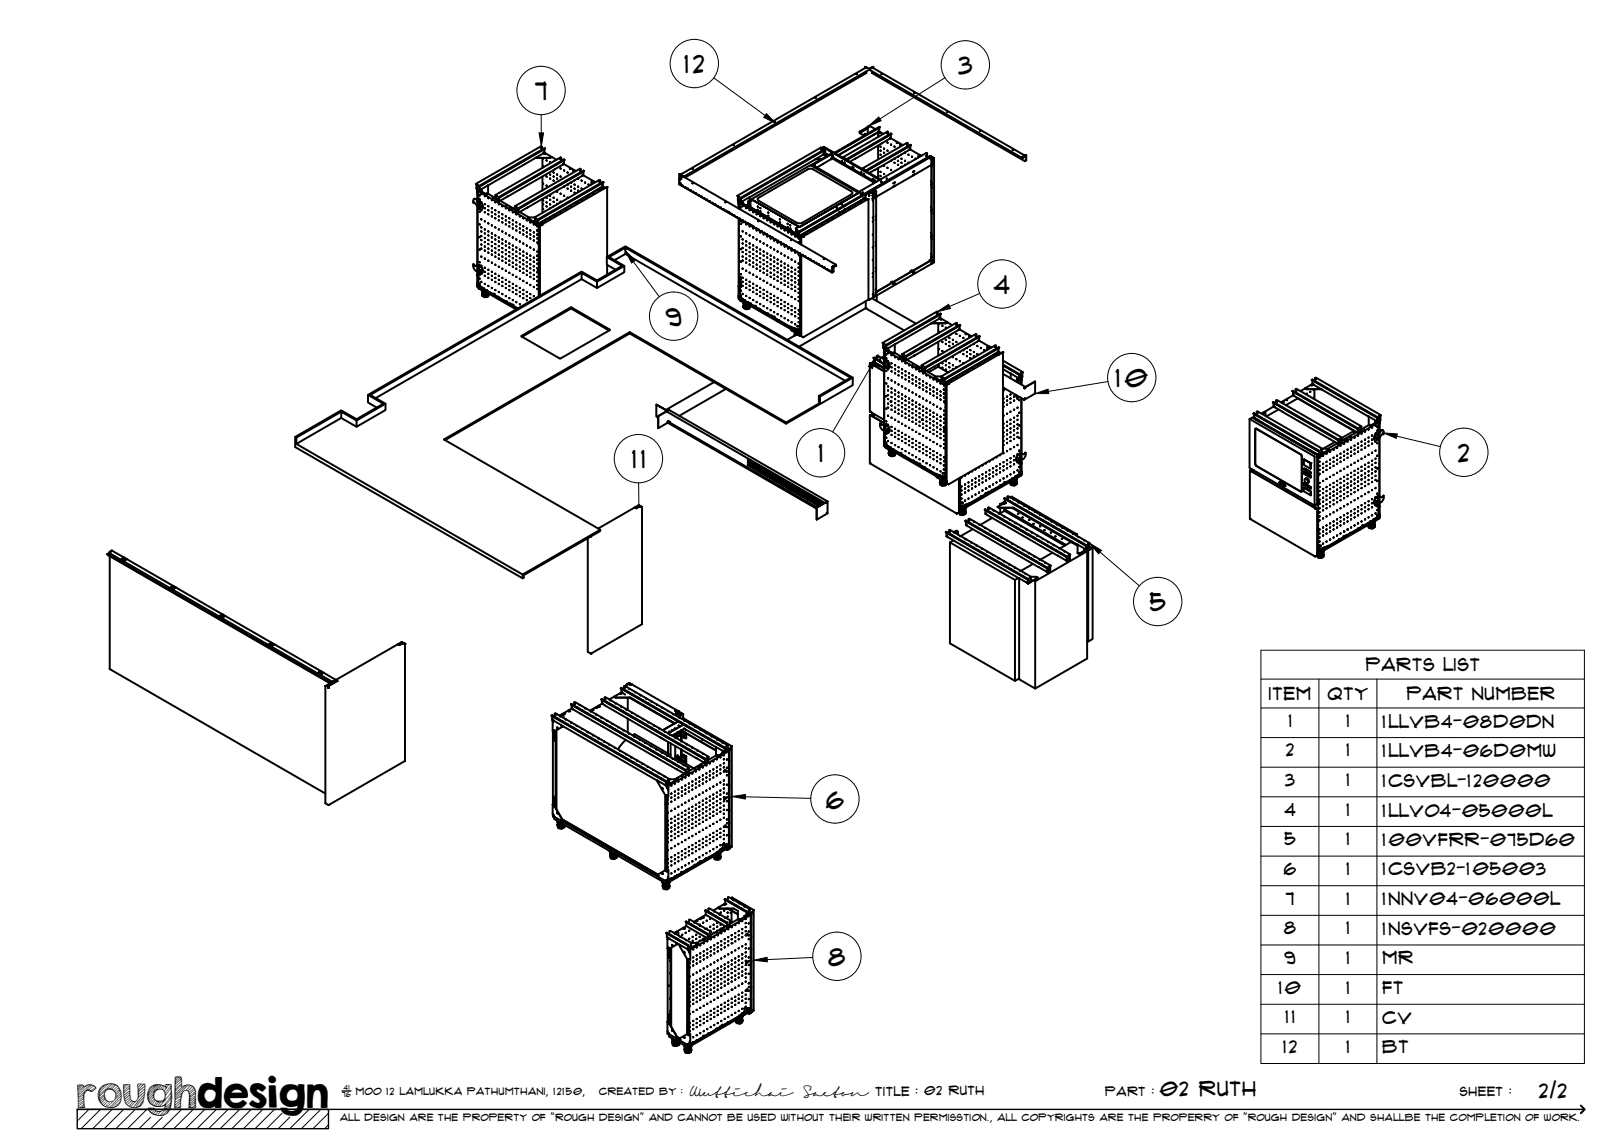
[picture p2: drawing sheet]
<svg xmlns="http://www.w3.org/2000/svg" width="420mm" height="297mm" viewBox="0 0 420 297" stroke-linecap="round" stroke-linejoin="round" font-family="sans-serif">
<defs><g id="words">
<text font-size="9.7" x="19.9" y="286.8">roughdesign</text>
<g font-size="6.6">
<text x="177.1" y="18.9">12</text>
<text x="248" y="19.2">3</text>
<text x="138.5" y="25.9">7</text>
<text x="257.2" y="76">4</text>
<text x="172.3" y="84.3">9</text>
<text x="288.7" y="100.2">10</text>
<text x="211.8" y="119.7">1</text>
<text x="377.3" y="119.5">2</text>
<text x="163.6" y="121.2">11</text>
<text x="297.5" y="158.1">5</text>
<text x="213.7" y="209.2">6</text>
<text x="214.4" y="249.9">8</text>
</g>
<g font-size="5.3">
<text x="300.1" y="283.6">02 Ruth</text>
<text x="398.2" y="284">2/2</text>
</g>
<g font-size="4.6">
<text x="353.4" y="173.7">Parts List</text>
<text x="328.3" y="181.1">Item</text>
<text x="343.6" y="181.2">Qty</text>
<text x="364" y="181.1">Part Number</text>
<text x="333.4" y="188.1">1</text>
<text x="348.4" y="188.1">1</text>
<text x="357.7" y="188.3">1LLVB4-08D0DN</text>
<text x="332.7" y="195.7">2</text>
<text x="348.4" y="195.7">1</text>
<text x="357.7" y="195.9">1LLVB4-06D0MW</text>
<text x="332.5" y="203.4">3</text>
<text x="348.4" y="203.4">1</text>
<text x="357.7" y="203.6">1CSVBL-120000</text>
<text x="332.3" y="211.1">4</text>
<text x="348.4" y="211.1">1</text>
<text x="357.7" y="211.3">1LLVO4-05000L</text>
<text x="332.3" y="218.7">5</text>
<text x="348.4" y="218.7">1</text>
<text x="357.7" y="218.8">100VFRR-075D60</text>
<text x="332.1" y="226.4">6</text>
<text x="348.4" y="226.4">1</text>
<text x="357.7" y="226.5">1CSVB2-105003</text>
<text x="332.7" y="234.1">7</text>
<text x="348.4" y="234.1">1</text>
<text x="357.7" y="234.3">1NNV04-06000L</text>
<text x="332.2" y="241.7">8</text>
<text x="348.4" y="241.7">1</text>
<text x="357.7" y="241.9">1NSVFS-020000</text>
<text x="332.3" y="249.4">9</text>
<text x="348.4" y="249.4">1</text>
<text x="357.7" y="249.5">MR</text>
<text x="330.9" y="257.1">10</text>
<text x="348.4" y="257.1">1</text>
<text x="357.7" y="257.2">FT</text>
<text x="332.6" y="264.7">11</text>
<text x="348.4" y="264.7">1</text>
<text x="357.7" y="264.8">CV</text>
<text x="331.9" y="272.4">12</text>
<text x="348.4" y="272.4">1</text>
<text x="357.7" y="272.5">BT</text>
</g>
<g font-size="3.4">
<text x="178.3" y="283.5">Wuttichai</text>
<text x="208.1" y="283.5">Saeton title : 02 Ruth</text>
</g>
<g font-size="3.3">
<text x="286" y="283.5">Part :</text>
<text x="377.7" y="283.5">sheet :</text>
</g>
<g font-size="2.7">
<text x="92.1" y="283.3">moo 12 Lamlukka pathumthani, 12150,</text>
<text x="155" y="283.3">created by :</text>
</g>
<text font-size="2.6" x="88" y="290.1">all design are the property of &quot;rough design&quot; and cannot be used without their written permisstion., all copyrights are the properry of &quot;rough design&quot; and shallbe the completion of work.</text>
<g font-size="1.9">
<text x="88.5" y="283.9">76</text>
<text x="88.9" y="282.1">41</text>
</g>
</g></defs>
<!-- layer: Visible -->
<g fill="none" stroke="#000" stroke-width=".51">
<path d="M221.6 19.2h.1M223.8 17.3l.3 .1M224.1 17.4l-.3-.1v.3M224.1 17.4l-48 27.7M224.1 18.9l-46.9 27M224.1 17.4h.1M224.1 18.9h.1M224.1 17.4l.7 .3v.3M224.1 18.4v.5M224.8 18.1l-47.9 27.6M224.8 18h.1M225 17.9v.2"/>
<path d="M225 18.1l39.5 22.8M225 17.8h.1M225.1 17.7l-.1 .1M225.5 17.5l-.5 .3M225.5 17.5h.1M225.6 17.4l-.1 .1M225.6 18.4v.5M225.6 17.4l.4-.1-.3 .1M225.6 18.9h.1M225.6 17.4l39.5 22.8M225.6 18.9l39.5 22.8M225.6 17.4h.1"/>
<path d="M225.7 17.4h.1M226 17.3v.3M228.1 19.2h.1M140 38.2l-.1 .1M140 38.3h.1M140.1 37.9l-.1-.1-16.9 9.8 .2 .1M140.1 37.9l.1 .1M140.2 38v.7M140.6 39.7h.6l1.5 .9-.4 .3M140.6 39.7l-2.1 1.2M140.6 39.7h.1M140.7 38.7h-.1"/>
<path d="M140.7 39.4l-.1 .1M140.6 39.5h.1M140.7 39.6v.1M140.7 38.6l-.1 .1M140.8 39.5l-.2 .2M140.8 38.3l-16.8 9.8M140.9 38.3h.1M140.9 39.5l.2 .2M140.9 38.6v.9M140.9 39.5h-.1M140.9 38.4h.1l-16.8 9.8M141.1 39.9h.1"/>
<path d="M141 38.4l-16.8 9.8M189.7 37.6h.2M189.8 37.5h.1M200.3 31.5h.2M200.4 31.4h.1M211 25.3h.1M212.4 38.6h.1M212.4 38.5v.1M212.6 38.3l-.2-.1-21.7 12.5M212.6 38.2v.9M212.7 38.3v.7M212.9 38.3h.1"/>
<path d="M213 38.3l-.1 .1M213 38.1l-.3 .2v.7M213 40h.1M213 38.1l-.3 .2M213 39.8h.1M213.1 38.2v.6M213.1 39.1h.1M213.1 39.8v.1M213.1 38l-.1 .1 14.6 8.4-14.6-8.4M213.2 38.2v.5M213.2 38l14.6 8.4M213.2 38h.1"/>
<path d="M213.3 39.8l.8 .5-.5-.3h-.6M213.3 39.5l1 .6-1-.6M213.3 38.9v.9M213.3 38.7l-21.7 12.5M213.3 38.7h.1M213.3 39.5h.1M213.3 39.8l-.3 .2M213.3 38.7l.1 .1-21.6 12.5-.2-.1v1.2M213.4 38.3h.1M213.4 39.1l.1 .2zM213.4 38.8l-21.6 12.5M213.5 39.1v.1"/>
<path d="M215.1 39.3h.1M215.3 39.6l-5.5 3.2M215.3 39.6h.1M215.3 39.8v1.2M215.3 39.6l.2 .1M215.5 39.5h.1M215.5 39.7l-5.6 3.2 .4-.2 11.9 6.9M215.5 39.7h.1M215.9 39.5l11.6-6.7 .1 .1-11.5 6.7M215.9 39.5v.1M216 39.5l.1 .1zM216 39.5h-.1"/>
<path d="M216.1 39.6h.1M222.4 34.1v.4M222.4 34.1v.4l1.1 .6M222.5 34.1l.2 .1 1.8-1-1.8 1M222.5 34.1l.2 .1M222.5 34.1h-.1M222.7 34.2h-.1M222.7 34.2h.1M222.8 34h.1M222.8 33.9h.1M223.7 34.6l.2 .1-.3 .3zM223.8 34.6l-.2 .4"/>
<path d="M224.1 33.2h.1M224.5 32.9l-2.1 1.2M224.5 32.9h.1M224.5 35.7v.1M224.7 35.6v.1M224.7 35.6l-.1 .1M224.8 32.7l.1 .1M224.9 32.7h.1M226 34.9h.1M226.1 34.9h.1M226.1 33.5h.1M226.3 33.5h.1"/>
<path d="M226.2 33.5h.1M226.5 33.4l-1.6-.9-.4 .2v1.9M227.1 34.5l-.2-.1-10 5.8M227.2 34.6v.8M227.2 37.7v3.6M227.3 33.9l-.1 .1M227.3 34h.1M227.3 33.1l-.1 .1M227.5 34l-10.6 6.1M227.5 34.4h.2M227.5 34l1.1 .7M227.5 33v1"/>
<path d="M227.5 34.3h.2zM227.5 34h.1M227.6 34.3l.1 .1M227.6 32.9l-11.5 6.7M227.8 37.9l.1 .1zM227.8 38.9l.1 .2zM227.8 37.9l.1 .1M227.8 38.9l.1 .2M227.8 40l.1 .1M228.7 38.4l.1 .1zM228.7 39.5l.1 .1zM228.7 38.4l.1 .1"/>
<path d="M228.7 39.5l.1 .1M229.6 38.9l.1 .2zM229.6 36.8l.1 .2zM229.6 38.9l.1 .2M229.6 36.9l.1 .1M229.6 34.5h.1M229.6 34.4v.1M229.7 34.1l-.1-.1-11.5 6.7M229.8 34.1v.9M230.2 35.9l-8.9 5.1M230.2 35.9h-.1M230.2 34.9h.1"/>
<path d="M230.2 35.7h.1M230.3 35.6l-.1 .1M230.5 35.8l3.1 1.8M230.5 34.6l-11.6 6.6M230.5 35.8l-.3 .1M230.5 34.6h.1M230.5 34.8v.9M230.5 35.7h.1M230.5 37.4l.1 .1zM230.5 34.6l.2 .1-11.6 6.6-.1-.1M230.5 37.4l.1 .1M230.7 34.7l-11.6 6.6h-.1"/>
<path d="M230.7 34.7h.1M231.4 37.9l.1 .1zM231.4 37.9l.1 .1M232 37h.3M232 36.9l.3 .1zM232.1 36.9l.1 .1M232.9 37.5h.2M232.9 37.4l.3 .1zM233 37.5h.1M234.1 39.5l.1 .1zM234.1 39.5l.1 .1M234.6 37.4h.1"/>
<path d="M234.7 37.3l-.1 .1M234.8 37l-11.7 6.6M234.8 37v.9M235 40l.1 .1M235.2 38.8l-8.9 5.2M235.3 38.8h-.1M235.3 38.6h.1M235.3 38.5v.1M235.4 37.8h-.1M235.5 38.7l2.4 1.4M235.5 38.7l-.3 .1M235.5 37.7v.9"/>
<path d="M235.7 37.6l-11.7 6.6M235.7 37.6h.1M236.5 24.1h.2M236.5 24.1h.1M239.9 39.7v1.1M239.9 39.7l-.2-.1-17.8 10.2 .3-.2M245 29h.1M253.5 33.9h.1M262 38.8h.1M122.6 52.5h.1M122.6 52.4v.1M122.6 51.5h.1"/>
<path d="M122.7 51.5h.5M123.1 47.6l.2 .1M123.3 47.6v1M123.3 47.7v.9l.6 .4M123.3 48.6l.5 .3M123.3 48.6v.3l.6 .4M123.4 53.2l.1 .3M123.5 51.7l-.6-.3-.2 .1-.3 .4 .1 .6h.3l.6 .7M123.5 49.7v21.4M123.5 52.1l.2 .1M123.5 49.7l.2 .1-.2-.1M123.5 49.2v.5"/>
<path d="M123.5 49.1h.1M123.5 49.7h.1M123.5 49.2v.4v-.3l15.9 9.2v-.2v18.4M123.5 47.8h.1M123.5 48.6h.1M123.5 49.1v.1M123.6 47.7l-.1 .1M123.6 48.5l-.1 .1M123.6 50.2v.1zM123.6 51.7v.1zM123.6 48.9v.1zM123.6 50.2l.1 .1"/>
<path d="M123.6 51.7l.1 .1M123.6 48.9l.1 .1M123.6 48.7h.1M123.7 49.8v2.4M123.8 51.5l-.1 .2M123.8 51.5v.1M123.9 49.2v-.2v.2M123.9 49.2h.1M124 49.2v.1M124 54h.1M124 52h.1M124 54l.3 .1a.64 .64 0 0 0 .6-.3 .64 .64 0 0 0-.1-.8l-.3-.5-.6-.5v2"/>
<path d="M124 48.1v1.1M124 48.5l-.4 .2M124 49.2h.1M124 52.3l.1 .2zM124 53.6l.1 .2zM124 48.1l.2 .1zM124 53.6l.1 .2M124.1 51.5v.1zM124.1 58v.1zM124.1 54.7v.2zM124.1 50.5v.1zM124.1 48.1h-.1"/>
<path d="M124.1 50.5v.1M124.1 54.7v.1M124.1 58v.1M124.1 51.5v.1M124.1 53.7h.1M124.1 52.1a1.41 1.41 0 0 1 .6 2M124.1 49.2h.1M124.1 52.4h.1M124.2 49h.1M124.2 48.2h.1M124.2 48.9v.1M124.3 49.1v.1"/>
<path d="M124.3 48.1l-.1 .1M124.3 49.1l-.4 .1M124.3 49.1l-.2 .1M124.3 49.1h.1M124.3 49.1v.4l1.6 .9 .4-.3 2 1.2M124.3 49.4l1.6 .9M124.5 53.3v.1zM124.5 52.8v.1zM124.5 52.8l.1 .1M124.5 52.3l.1 .1zM124.5 56.7l.1 .1zM124.5 58.8l.1 .1z"/>
<path d="M124.5 59.8l.1 .2zM124.5 54.3l.1 .2zM124.5 50.2l.1 .1zM124.5 49.4h.1M124.5 50.2l.1 .1M124.5 52.2l.1 .2M124.5 56.7l.1 .1M124.5 58.8l.1 .1M124.5 54.3l.1 .2M124.5 59.8l.1 .1M124.5 49.3h.1M124.6 53.4h.1"/>
<path d="M125.4 52.8l.1 .1zM125.4 57.2l.1 .1zM125.4 59.3l.1 .1zM125.4 53.8l.1 .2zM125.4 50.7l.1 .1zM125.4 54.9l.1 .1zM125.4 52.8l.1 .1M125.4 57.2l.1 .1M125.4 59.3l.1 .1M125.4 54.9l.1 .1M125.4 50.7l.1 .1M125.4 53.8l.1 .1"/>
<path d="M125.8 50.1h.1M126.3 47.9v2.2l-.4 .3M126.3 53.3l.1 .1zM126.3 57.7l.1 .2zM126.3 59.8l.1 .2zM126.3 54.3l.1 .2zM126.3 51.2l.1 .1zM126.3 55.4l.1 .1zM126.3 53.3l.1 .1M126.3 57.7l.1 .1M126.3 59.8l.1 .1M126.3 55.4l.1 .1"/>
<path d="M126.3 51.2l.1 .1M126.3 54.3l.1 .2M126.4 47.9h-.1M127.2 53.8l.1 .2zM127.2 58.3l.1 .1zM127.2 54.9l.1 .1zM127.2 51.7l.1 .2zM127.2 55.9l.1 .1zM127.2 53.8l.1 .1M127.2 58.3l.1 .1M127.2 55.9l.1 .1M127.2 51.7l.1 .1"/>
<path d="M127.2 54.9l.1 .1M127.5 51.2l.3-.1 .2 .1M127.6 51.1l.4 .1-.4 .1zM128.1 54.3l.1 .2zM128.1 58.8l.1 .1zM128.1 55.4l.1 .1zM128.1 52.3l.1 .1zM128.1 56.4l.1 .2zM128.2 54.3v.2M128.2 58.8v.1M128.2 56.4v.1M128.2 52.2v.2"/>
<path d="M128.2 55.4v.1M128.2 50.5l.1 .1M128.3 50.5l.1 .1M128.3 50.6v.9M128.3 51.5l.6 .4M128.4 51.5l.5 .3M128.4 51.5v.3M128.4 51.8l.5 .4M128.6 51.5h.1M128.6 50.6l-.1 .1M128.6 51.4l-.1 .2M128.5 50.7h.1"/>
<path d="M128.5 51.6h.1M128.6 51.8l.1 .1zM128.6 51.8l.1 .1M128.7 51.6h.1M128.7 51.5l.1 .1M128.9 52.1v-.2v.3M129 52.1h.1M129 52.2h.1M129 51.4l-.3 .2M129 51.4l-.3 .3M129 51v1.2M129 54.9l.1 .1z"/>
<path d="M129 59.3l.1 .1zM129 55.9l.1 .1zM129 52.8l.1 .1zM129 57l.1 .1zM129 54.9l.1 .1M129 59.3l.1 .1M129 56.9l.1 .2M129 52.8l.1 .1M129 55.9l.1 .1M129 51l.2 .1zM129.1 52.1l-.1 .1M129.2 51.1h.1"/>
<path d="M129.3 51.8l-.1 .1M129.2 51.9h.1M129.3 51l-.1 .1M129.3 52l-.4 .1M129.3 52h.1M129.4 52l4 2.2M129.9 55.4l.1 .1zM129.9 59.8l.1 .2zM129.9 56.4l.1 .2zM129.9 53.3l.1 .1zM129.9 57.5l.1 .1zM129.9 55.4l.1 .1"/>
<path d="M129.9 59.8l.1 .1M129.9 57.5l.1 .1M129.9 53.3l.1 .1M129.9 56.4l.1 .1M130.8 55.9l.1 .1zM130.8 57l.1 .1zM130.8 53.8l.1 .2zM130.8 58l.1 .1zM130.9 55.9v.1M130.9 58v.1M130.9 53.8v.1M130.9 56.9v.2"/>
<path d="M130.9 53.2h.3M131 53.1h.2zM131.4 50.8h-.1M131.7 56.4l.1 .2zM131.7 57.5l.1 .1zM131.7 54.3l.1 .2zM131.7 58.5l.1 .1zM131.8 56.4v.1M131.8 58.5v.1M131.8 54.3v.2M131.8 57.5v.1M131.9 53.7h.2"/>
<path d="M131.9 53.6l.2 .1zM132.3 54l.3-.1 .3 .1M132.4 53.9l.5 .1-.5 .1zM132.6 57l.1 .1zM132.6 58l.1 .1zM132.6 54.9l.1 .1zM132.6 59.1l.1 .1zM132.7 56.9v.2M132.7 59v.2M132.7 54.9v.1M132.7 58v.1M133.2 53.4l.1 .1"/>
<path d="M133.4 53.5h.1M133.4 53.5v.9M133.4 54.4l.6 .4M133.4 54.7h.1M133.4 54.4l.5 .3M133.4 54.4v.3M133.4 54.7l.6 .4M133.6 57.5v.1zM133.6 58.5v.1zM133.6 55.4v.1zM133.6 59.6v.1zM133.6 57.5v.1"/>
<path d="M133.6 59.6v.1M133.6 55.4v.1M133.6 58.5v.1M133.6 53.5v.2M133.6 53.6h.1M133.6 54.5h.1M133.6 54.4v.1M133.6 54.7l.1 .1zM133.7 54.7v.1M133.8 54.5h.1M134 54.8v.3zM134 55h.1"/>
<path d="M134 54.3l-.3 .2M134 53.9v1.2M134.1 53.9h.1M134.3 54.7l-.1 .2M134.2 54.8h.1M134.3 54h-.1M134.3 54.9l-.2 .2M134.4 54.9h.1M134.4 54.8l2.5 1.5M134.5 58v.1zM134.5 59.1v.1zM134.5 55.9v.1z"/>
<path d="M134.5 58v.1M134.5 55.9v.1M134.5 59v.2M135.4 58.5v.1zM135.4 59.6v.1zM135.4 56.4v.2zM135.4 58.5l.1 .1M135.4 56.4l.1 .1M135.4 59.6l.1 .1M136.3 59.1v.1zM136.3 57v.1zM136.3 59l.1 .2"/>
<path d="M136.3 56.9l.1 .2M136.4 53.7l-2 1.2M136.5 56.5l1.6 .9M136.9 56.5h.1M137 56.5h.1M137.2 59.6v.1zM137.2 57.5v.1zM137.2 59.6l.1 .1M137.2 57.5l.1 .1M137.6 57.1l.1 .1M138.1 58l.1 .1zM138.1 58l.1 .1"/>
<path d="M138.1 57.4h.3M138.2 57.2h.1M138.3 57.2h.1M138.3 57.2l-.1 .1M138.3 56.2h-1.4l-.4 .3M138.4 56.4v.1M138.4 56.4h.1M138.4 57.6v.1M138.4 57.4h-.3M138.4 57.4l.6 .3M138.4 57.3v.3M138.4 56.5v.9"/>
<path d="M138.4 57.7l.6 .3M138.5 40.9l-14.2 8.2M138.5 40.9h3.8l.4-.3 1.3 .7M138.6 40.8h3.7M138.6 58.1l.1 .1zM138.6 56.5h.1M138.6 57.3h.1M138.7 56.4l-.1 .2M138.7 57.2l-.1 .2M138.7 58.1v.1M138.7 57.6l.1 .1zM138.7 57.6l.1 .1"/>
<path d="M138.7 57.4v.1M138.8 57.4h.3M138.8 57.4l-.1 .1M138.9 59.6h.1M139 57.6v.1M139 59.6v.1M139 58.5l.1 .1zM139 57.7v.3zM139 59.6h-.1M139 58.5l.1 .1M139 59.6h.1M139 58h.1"/>
<path d="M139 57.9l.1 .1M139.1 59.7h.1M139.1 59.7h-.1M139.1 57.2l-.4 .2h.4M139.1 56.8v1.2M139.1 57.9v.1M139.1 56.9v1.1M139.1 58h.1M139.1 56.8l.2 .1-.2-.1 16.9-9.7 .1 .1-16.8 9.7M139.2 56.8h-.1M139.2 56.8l-.1 .1M139.3 57.6v.2"/>
<path d="M139.3 57.8h.1M139.4 56.9h-.1M139.4 57.8l-.3 .2M139.4 57.8h.1M139.4 58.2v.1M139.4 58.2l.2-.1v.3M139.5 57.7l.5 .4M139.5 58.1h.2M139.5 58.4h.1M139.5 58h.1M139.6 58.4h.1M139.7 57.8l.4-.2-.1 .5"/>
<path d="M139.7 58.4h.1M139.7 58.4v18.1M140 58.1h.1M140 58.1l-.6 .1M140 58.1v.1M140 58.1h-.3l-.1 .3M140.1 58.1v.1M140.1 58.1h.1M140.1 58.1l-.4 .3M140.2 58.1l.1 .1M140.2 58.1h.1M140.3 58.2h.1"/>
<path d="M140.3 40.9v2.5M140.3 45.7v3.6M140.3 51.5v3.6M140.3 57.3v.1M140.5 52.8l.1 .2zM140.5 51.8l.1 .1zM140.5 40.9l.1 .2zM140.5 43l.1 .2zM140.5 47.5l.1 .1zM140.5 54l.1 .1zM140.5 52.8l.1 .1M140.5 51.8l.1 .1"/>
<path d="M140.5 43l.1 .1M140.5 47.5l.1 .1M140.5 54l.1 .1M140.5 40.9l.1 .1M140.5 57.1l.1 .2M140.5 57.4h.4M140.6 57.3l.3 .1-.3 .1zM141.4 52.3l.1 .1zM141.4 53.3l.1 .2zM141.4 48l.1 .1zM141.4 45.6l.1 .2zM141.4 51.1l.1 .1z"/>
<path d="M141.4 41.5l.1 .1zM141.4 56.6l-2 1.2M141.4 52.3l.1 .1M141.4 53.3l.1 .2M141.4 48l.1 .1M141.4 41.5l.1 .1M141.4 51.1l.1 .1M141.4 45.6l.1 .1M142.1 56.6h.1M142.3 52.8l.1 .2zM142.3 50.6l.1 .1zM142.3 46.2l.1 .1z"/>
<path d="M142.3 51.6l.1 .2zM142.3 45.1l.1 .2zM142.3 42l.1 .1zM142.4 40.6h.1M142.3 52.8l.1 .1M142.3 53.9h.1M142.3 50.6l.1 .1M142.3 42l.1 .1M142.3 45.1l.1 .1M142.3 51.6l.1 .2M142.3 46.2l.1 .1M142.4 56.1v.1"/>
<path d="M142.4 53.9h-.1M143.2 44.6l.1 .1zM143.2 51.1l.1 .1zM143.2 46.7l.1 .1zM143.2 52.2l.1 .1zM143.2 45.6l.1 .2zM143.2 53.3l.1 .1M143.2 44.6l.1 .1M143.2 51.1l.1 .1M143.2 45.6l.1 .1M143.2 52.2l.1 .1M143.2 46.7l.1 .1"/>
<path d="M143.3 55.6v.1M143.4 55.8h.4M143.4 55.7l.4 .1-.4 .1zM143.5 43.8l-14.2 8.2M144.1 45.1l.1 .2zM144.1 49.5l.1 .2zM144.1 51.6l.1 .2zM144.1 52.7l.1 .1zM144.1 46.2l.1 .1zM144.1 45.1l.1 .1M144.1 49.6l.1 .1M144.1 51.6l.1 .2"/>
<path d="M144.1 46.2l.1 .1M144.1 52.7l.1 .1M144.9 55h.1M144.9 54.9h.1M145 45.6l.1 .2zM145 50.1l.1 .1zM145 52.2l.1 .1zM145 43.5l.1 .2zM145 45.6l.1 .1M145 50.1l.1 .1M145 52.2l.1 .1M145 43.5l.1 .2"/>
<path d="M145 41.2h.1M145 41.1v.1M145.2 40.8l-.2-.1-16.8 9.8 .1 .1M145.2 40.8v.1M145.2 40.9v.7M145.7 41.6h.1M145.7 42.3v.1M145.7 42.4h.1M145.8 41.5l-.1 .1M145.9 42.5l-2.3 1.3M145.9 42.4l3.1 1.8M145.9 41.3l-16.9 9.7"/>
<path d="M145.9 41.2h.1M145.9 41.5v.9M145.9 42.4h.1M145.9 50.6l.1 .1zM145.9 48.3l.1 .1zM145.9 44.1l.1 .1zM145.9 41.3h.2l-16.9 9.8M145.9 50.6l.1 .1M145.9 44.1l.1 .1M145.9 48.2l.1 .2M146.1 41.3l-16.9 9.8M146.2 54.1h.4"/>
<path d="M146.3 54l.3 .1-.3 .1zM146.8 51.1l.1 .1zM146.8 48.8l.1 .1zM146.8 47.7l.1 .2zM146.8 44.6l.1 .1zM146.8 51.1l.1 .1M146.8 44.6l.1 .1M146.8 47.7l.1 .1M146.8 48.8l.1 .1M147.4 43.7h.3M147.4 43.6h.3zM147.5 43.6l.1 .1"/>
<path d="M147.7 47.2l.1 .1zM147.7 49.3l.1 .1zM147.7 48.3l.1 .1zM147.8 53.3h.1M147.8 47.2v.1M147.8 48.2v.2M147.8 49.3v.1M148.3 44.1l.3 .1zM148.4 44.1l.2 .1h-.3M148.6 46.7l-12.2 7M148.6 46.7h.1M148.6 47.7l.1 .2z"/>
<path d="M148.6 49.8l.1 .2zM148.6 48.8l.1 .1zM148.7 47.7v.1M148.7 48.8v.1M148.7 49.8v.1M149 52.5h.4M149.1 52.4l.3 .1-.3 .1zM149.5 48.3l.1 .1zM149.5 49.3l.1 .1zM149.5 46.2l.1 .1zM149.6 48.2v.2M149.6 46.2v.1"/>
<path d="M149.6 49.3v.1M150 44.1h.1M150.1 44l-.1 .1M150.3 43.8v.7M150.3 43.8l-.2-.1-16.9 9.7 .2 .1M150.4 48.8l.1 .1zM150.4 46.7l.1 .1zM150.5 48.8v.1M150.5 46.7v.1M150.6 51.7h.1M150.6 45.5l-2 1.2M150.7 45.3h.1"/>
<path d="M150.8 44.5h-.1M150.8 45.2l-.1 .2M150.9 44.2l-16.8 9.7 .1 .1-.1-.1M150.9 45.4l2.5 1.4M150.9 45.4l-.3 .1M150.9 44.1h.1M150.9 44.4v1M151 44.2h.1l-16.9 9.8M151.1 44.2l-16.9 9.8M151.3 47.2l.1 .1zM151.4 47.2v.1M151.9 50.8l.4 .1h-.4z"/>
<path d="M152.2 47.7l.1 .2zM152.2 50.9h-.3M152.3 47.7v.1M153.3 47h.2M153.3 46.9h.1M153.3 47h.1M153.4 50.1h.1M153.4 50h.1M153.6 49.6l-12.2 7M153.6 49.6h.1M154.1 47.1l-.7-.4-.4 .3v.8M154.7 49.2h.4"/>
<path d="M154.7 49h.1M154.7 49.1l.4 .1-.4 .1zM155 49.3h.1M155.1 48.7v.2zM155.1 47h.1M155.1 46.9v.2M155.1 48.9h.8M155.1 48.9l.9 .1M155.1 48.9l-15 8.7v.5M155.3 47.5v-.8l-.2-.1-16.9 9.7 .2 .1-.2-.1M155.3 48.6l.1 .1M155.5 48.6l-.4 .3"/>
<path d="M155.6 48.6l.4 .3M155.6 48.6h-.1M155.6 48.4l-2 1.2M155.7 48.2h.1M155.7 47.4h.1M155.8 48.1l-.1 .2M155.9 48.9h.1M156 48.3l.5 .3M156 48.3l-.3 .1M156 48.9h.1M156 47.3v1M156 48.6h.1"/>
<path d="M156 48.9v.1M156 48.5h.1M156 48.8l.1 .1M156.1 48.6l.2-.1-.3 .3M156.1 48.6h.4M156.1 47.2l-16.8 9.7M156.3 48.5h.1M156.4 48.6h-.3l-.1 .2M156.4 48.6l.1 .1M156.5 48.6v.1M156.6 48.6h-.1M157 48.4h.1"/>
<path d="M157 48.4l-16.8 9.7M157.1 48.4v18.1M175.7 45v2.6M175.9 45.5v.1zM175.9 45.5l.1 .1M175.9 46.5h.1M176 46.5l-.1 .1M176 47.3l-.1 .1M175.9 46.6h.1M175.9 47.4h.1M176 47.8h.1M176 47.7h.1"/>
<path d="M176 47.5l-.3 .1M176 46.1l-.3 .2v1.3M176.1 46.1h.1M176.1 47.5l-.3 .2 39.5 22.8-39.5-22.8M176.1 47.5h.1M176.1 46l-.4 .3M176.1 46h.1M176.1 45.2l.6 .3M176.1 45.1l.6 .4M176.1 46.2l.2 .1M176.2 46l-.1 .1M176.2 46.2v.1z"/>
<path d="M176.2 45.1l-.5-.1 .4 .2M176.2 45.5l-.1-.3 .5 .5M176.2 45.5h.1M176.2 45.3h-.1M176.2 45.4h.1M176.2 45.5l.4 .2M176.2 45.3h.1M176.2 46.2l.1 .1M176.2 45.5v-.2l.4 .4M176.3 45.3h-.1M176.4 45.4l-.2 .1M176.5 48h.1"/>
<path d="M176.6 45.7h.1M176.6 45.5h-.1M176.7 45.6l-.6 .4M176.7 45.6h.1M176.7 45.5v.1M176.7 45.6l39.6 22.9M177.2 48.4h.1M177.9 48.8h.1M178.6 49.2h.1M179.1 47.4h.2M179.1 43.7h.2M179.2 47.4h.1"/>
<path d="M179.2 43.7h.1M179.3 49.6h.1M180 50h.1M180.7 50.5h.1M180.7 50.4h.1M181.4 50.9h.2M181.4 50.8h.1M182.1 51.3h.2M182.1 51.2h.1M182.8 51.7h.2M182.9 51.6h.1M183.5 52.1h.2"/>
<path d="M183.6 52h.1M184.2 52.5h.2M184.3 52.5h.1M185 52.9h.1M185.7 53.3h.1M186.4 53.7h.1M187.1 54.1h.1M187.6 52.3h.2M187.6 52.3h.1M187.8 54.6h.1M187.8 54.5h.1M188.2 54.8h.2"/>
<path d="M188.3 54.8h.1M188.5 55h.1M188.5 54.9h.1M188.7 55.1h.2M188.8 55h.1M189.2 55.4h.1M189.2 55.3h.1M189.9 55.8h.1M189.9 55.7h.1M190.6 56.2h.1M190.6 56.1h.1M190.7 50.7l.2 .1z"/>
<path d="M190.9 50.8v1M190.9 51.8l.6 .3M190.9 52h.1M190.9 52.1l.6 .3M190.9 51.7l.6 .4v.2M190.9 51.7v.3M191.1 56.6v17.5M191.1 52.8l.2 .1-.2-.1v1.1M191.1 52.3v.5M191.1 52.2h.1M191.1 52.8h.1M191.1 52.3v.5v-.4l15.9 9.2v-.2v1.7"/>
<path d="M191.1 51.7h.1M191.1 50.9h.1M191.2 52.2l-.1 .1M191.2 52.2h-.1M191.2 50.8l-.1 .1M191.2 51.6l-.1 .2M191.2 53.3v.1zM191.2 52v.1zM191.2 53.3l.1 .1M191.2 52l.1 .1M191.3 56.6h.1M191.3 52.9v1.2"/>
<path d="M191.5 52v.1M191.5 52.3l.1 .1M191.5 52.1v.3M191.5 56.8v.3M191.6 57.1h.1M191.6 51.6l-.4 .2 .4-.1M191.6 52.3v.1M191.6 56.9v.2M191.6 51.3v1.1M191.6 51.2l.2 .1M191.7 57.8v.2zM191.7 53.6v.1z"/>
<path d="M191.7 51.2h-.1M191.7 53.6v.1M191.7 57.8v.2M191.7 52.3h.1M191.8 52.1h.1M191.8 51.3h.1M191.8 52v.2M191.9 52.2l-.2 .1M191.9 51.2l-.1 .1M191.9 52.2l-.3 .2M191.9 52.2h.1M191.9 52.2v.4l1.3 .7v-.2l.3 .2v.2l-.3-.2"/>
<path d="M191.9 52.5l1.3 .7M192 57h.2M192 57h.1M192.1 59.8l.1 .1zM192.1 57.4l.1 .2zM192.1 53.3l.1 .1zM192.1 52.5h.2M192.1 53.3l.1 .1M192.1 59.8l.1 .1M192.1 57.5l.1 .1M192.2 52.4h.1M192.2 52.5h.1"/>
<path d="M192.7 57.4h.2M192.7 57.4h.1M193 53.8l.1 .1zM193 58l.1 .1zM193 58l.1 .1M193 53.8l.1 .1M193.2 53l.4 .3v.2M193.2 53v.1M193.2 53.1l.1 .2zM193.2 53.2l.1 .1M193.4 57.8h.2M193.5 53.2h.1"/>
<path d="M193.5 57.8h.1M193.6 53.2h.1M193.5 53.5h.1M193.6 53.5h.1M193.6 53.5v.1M193.6 52.1v1.4M193.6 53.4h.1M193.6 53.6h.1M193.7 52.1h.1M193.7 52.1v1.2M193.7 53.3l12.2 7.1M193.7 53.5h-.1"/>
<path d="M193.7 53.6h.1M193.7 52.1l.9-.4-.8 .5M193.7 53.3v.3l12.2 7.1M193.7 53.3v-.8l.4-.3v1.1M193.8 52.2h.1M193.8 53.3h.1M193.9 52.4l-.1 .1M193.9 51.9l.1-.9-2.1 1.2M193.9 58.1h.1M193.9 53.3h.1M193.9 52.5h.1M193.9 58h.1"/>
<path d="M193.9 54.3l.1 .1zM193.9 58.5l.1 .1zM193.9 58.5l.1 .1M193.9 54.3l.1 .1M194.1 52.2l-.4 .3v.8M194.1 52v1.3M194.1 53.3h.1M194.1 58.2h.2M194.2 58.2h.1M194.2 53.6l.1 .1M194.2 52h.1M194.4 58.4h.1"/>
<path d="M194.4 58.3h.1M194.5 51.6l-.8 .5 .1 .1M194.8 54.8l.1 .2zM194.8 59l.1 .1zM194.8 58.6h.2M194.8 59l.1 .1M194.8 54.8l.1 .1M194.9 58.6h.1M195.5 54.4h.1M195.6 59h.1M195.6 54.5v.1zM195.6 54.5l.1 .1"/>
<path d="M195.7 55.4l.1 .1zM195.7 59.5l.1 .2zM195.8 59.5v.1M195.8 55.4v.1M196 53.4l.1 .1zM196 54.2l.1 .2zM196.1 53.4v.1M196.1 54.2v.2M196.1 57.2h.2M196.1 57.2h.1M196.2 54.9l.1 .1zM196.2 54.9l.1 .1"/>
<path d="M196.3 59.4h.1M196.5 54.9l.1 .1M196.6 55.9l.1 .1zM196.7 55.9v.1M196.7 54.6l.1 .1zM196.7 53.8l.1 .1zM196.7 54.6l.1 .1M196.7 53.8l.1 .1M197 59.8h.1M197.5 56.4l.1 .1zM197.6 56.4v.1M198.2 56.1l.1 .1z"/>
<path d="M198.3 56.1v.1M198.5 56.9v.2zM198.5 56.9v.1M198.5 56.1l.1 .1M198.7 55l.1 .1zM198.7 55.8l.1 .1zM198.8 55v.1M198.8 55.8v.1M199.4 57.4v.2zM199.4 57.5v.1M200.3 58v.1zM200.3 58l.1 .1"/>
<path d="M201.2 58.5v.1zM201.2 58.5v.1M201.2 57.8l.1 .1zM201.3 57.8v.1M201.5 57.8l.1 .1M201.7 56.7l.1 .1zM201.7 57.5l.1 .1zM201.7 56.7l.1 .1M201.7 57.5l.1 .1M202.1 59v.1zM202.1 59l.1 .1M203 59.5l.1 .2z"/>
<path d="M203 59.5l.1 .1M203.3 59l.1 .1zM203.3 59l.1 .1M203.6 59v.1M203.8 57.9v.1zM203.8 58.7v.1zM203.8 57.9v.1M203.8 58.7v.1M203.9 59.3l.1 .2zM203.9 59.3l.1 .2M204.4 58.2l.1 .2zM204.4 59.1l.1 .1z"/>
<path d="M204.4 58.2l.1 .2M204.4 59.1l.1 .1M204.6 59.4l-.3 .1M204.6 59.6h.1M205.8 59.1l.2 .1zM206 59.6h.1M206 59.2l.1 .1M206 59.2v.1M206 59.5v1.1M206 59.3v1.2M206 59.6v.9M206.3 59.6l-.1 .1z"/>
<path d="M206.2 59.6h.1M206.3 58.8l.3-.2-.8 .5M206.7 60v1.1M206.7 59.9l.2 .1zM206.8 58.7l15.3-8.8zM206.8 58.7l-12.4-7.2 12.4 7.3M206.9 60h.1M209 43.8l.7-.2 .7 .2M209 43.8l-12.7 7.3M209.1 59.7l-.1 .1M209.7 59.7h.1M210.4 43.8l9.8 5.7 .3 .2v.4l-12.9 7.5-.7 .2-.8-.2-9.8-5.6-.3-.5 .3-.4"/>
<path d="M210.4 42.8l.1 .1M210.5 42.7l-.1 .1M210.5 42.7h.1M210.8 42.7h.1M210.9 42.6l-.1 .1M210.9 41.2l-16.9 9.8M210.9 41.2h1.6M211 41.2h-.1M211 58.9h.4M211 41.2h1.5M211 58.8l.4 .1h-.4zM212.5 58.1h.2"/>
<path d="M212.6 58h.1M213 42.4l-1.7 .9M213 42.4h.1M213 40l-2.1 1.2M213.4 40.2h.1M213.4 40.1h.1M213.8 57.3h.4M213.9 57.1l.3 .1-.3 .1zM215.1 40.2h.1M215.1 41h.1M215.1 40.9v.1M215.2 40.9l-.1 .1"/>
<path d="M215.2 40.1l-.1 .1M215.3 40.7l10.6 6.1M215.3 41l10.6 6.1M215.3 41l-2.3 1.4M215.4 56.4h.1M215.5 40.3v.1zM215.6 40.4h.1M216.4 53.7h.1M216.5 53.6l-.1 .1M216.6 55.6h.4M216.7 55.5l.3 .1-.3 .1zM217.1 54.1h.1"/>
<path d="M217.1 54.9h.1M217.2 54.8l-.1 .1M217.3 41.9l.1 .1zM217.3 41.9l.1 .1M217.8 40.8l.1 .1M217.8 41.6l.1 .2zM217.8 41.6l.1 .1M217.8 40.9h.1M217.9 52.9h.1M217.9 52.8v.1M218 42.3l.1 .1zM218 42.3l.1 .1"/>
<path d="M218.1 40.7l.1 .1zM218.2 54.8h.1M218.2 40.8l.1 .1M218.2 40.8v.1M218.5 41.2h.1M218.5 42l.1 .2zM218.4 41h.1M218.5 42l.1 .1M218.5 40.9l-.1 .1M218.5 53.3h.1M218.5 54.1h.1M218.6 54l-.1 .1"/>
<path d="M218.9 41.3h.1M219 41.2l-.1 .1M219 41.3h-.1M219.1 41.3h.1M219.2 41.3l-.1 .1M219.2 41.3h-.1M219.5 54h.4M219.5 53.9l.4 .1-.4 .1zM220 43.5l.1 .1zM220.1 43.5v.1M220.3 43.6l.1 .2zM220.3 43.6l.1 .1"/>
<path d="M220.5 42.4l.1 .1M220.5 43.2l.1 .1zM220.5 43.2l.1 .1M220.6 53.1h.1M220.8 42.6h.1M220.8 43.3v.2zM220.8 43.4v.1M221 53.2h.2M221 53.1h.1M221.3 41l-1.4 .9M222.1 52.2v.1M222.1 49.9l-12.4-7.2-15.3 8.8"/>
<path d="M222.3 52.3h.4M222.3 44.8l.1 .1zM222.3 44.8l.1 .1M222.4 52.3h.3l-.3 .1zM222.7 50.1h.1M222.7 50v.2M222.8 51.8h.1M222.8 43.7l.1 .1M222.8 44.5l.1 .2zM222.8 44.5l.1 .1M222.8 43.8h.1M223 45.2l.1 .1z"/>
<path d="M223 45.2l.1 .1M223.1 43.6l.1 .1zM223.2 51.7l-16.1 9.2M223.2 49.9h.1M223.2 49.7v.2M223.3 43.7v.1M223.3 51.4h.1M223.4 51.3l-.1 .1M223.4 50.5h.1M223.5 44.2h.1M223.5 43.8l-.1 .1M223.5 44.9l.1 .2z"/>
<path d="M223.5 43.9h.1M223.5 44.9l.1 .2M223.6 45h.1M223.8 50.2l.1 .1M223.9 50.1v1.4l.3 .2M223.9 51.3l-16.2 9.3 .1 .6M223.9 50.2l-16.9 9.8M223.9 51.2l-17.3 9.9M223.9 51.1h-.1M223.9 51.5h.1M223.9 51v.1M223.9 51.5h-.1"/>
<path d="M223.9 44.2h.1M224 50.5v.1zM224 51.3v.1zM224 44.1l11.5-6.6 .2 .1-11.5 6.6zM224 44.2h.1M224 51.3v.1M224 50.5v.1M224 44.1v.1M224.2 50.2l-.3-.1 .3 .1 .5-.3 .1 .7M224.2 44.2h.1M224.2 44.2l-.1 .1M224.2 44.2h-.1"/>
<path d="M224.6 51.5h.1M224.6 51.5l-16.8 9.7M224.7 51.5v26M224.7 49.8l1.2 .2M224.8 50.6h.1M224.9 50.5v.1M224.9 50.6h.1M224.9 49.9v.6M224.9 49.9l1 .1M225.3 46.5l.1 .2zM225.3 46.5l.1 .1M225.4 49.5l-.1 .1"/>
<path d="M225.7 46.8l.1 .1zM225.7 46.8l.1 .1M225.7 51.4h.1M225.7 50.6h.1M225.8 51.3l-.1 .1M225.8 50.5l-.1 .1M225.8 45.5h.1M225.8 46.3l.1 .1zM225.8 46.3l.1 .1M225.8 57.3h.1M225.8 51.9h.1M225.8 56.4h.1"/>
<path d="M225.8 46.8v.2zM225.9 57.2l-.1 .2M225.9 51.8l-.1 .1M225.9 56.2l-.1 .2M225.9 47h.1M225.9 49.9l-.6-.4-.6 .3 .2 .1M225.9 50v27l-1 .6M226 50h.1M226 49.5v.4M226 49.9l-.1 .1M226 49.5l-.7 .1M226.2 51.1l-.1 .1"/>
<path d="M226.2 50.2l-.1 .2M226.1 51.2h.1M226.1 50.3h.1M226.2 45.7h.1M226.2 46.5l.1 .1zM226.2 46.5l.1 .1M226.3 47h.1M226.3 44l-1.4 .8M226.3 49.3h.1M226.3 49.3l.3 .2M226.3 49.3l-.3 .2M226.4 51h.1"/>
<path d="M226.4 50.2h.1M226.5 50.9l-.1 .1M226.5 50l-.1 .2M226.6 50.5h.1M226.6 51.4h.1M226.6 56h.1M226.6 56.9h.1M226.6 50.4v.1M226.6 51.3v.2M226.6 55.9v.1M226.6 56.8v.1M226.6 49.5l.1 .1"/>
<path d="M226.6 49.5l-.3-.2-.9 .2M226.7 49.6v1.3l14.3-8.2v-1.4v26.9M226.7 49.6v26.9M226.7 47l-.4-.2-.4 .2v.5M227.2 43.5v2.6M227.8 44.4l.1 .2zM227.8 40l.1 .1zM227.8 45.5l.1 .1zM227.8 44.4l.1 .2M227.8 45.5l.1 .1M228 47v.1M228 47.1h.1"/>
<path d="M228.7 42.9l.1 .1zM228.7 45l.1 .1zM228.7 42.9l.1 .1M228.7 44.9l.1 .2M228.8 47.4h-.1M229.4 46.3h.1M229.5 46.2l-.1 .1M229.6 43.4l.1 .1zM229.6 43.4l.1 .1M230.1 46.6v.1M230.2 46.6h-.1M230.5 43.9l.1 .1z"/>
<path d="M230.5 41.6l.1 .1zM230.5 43.9l.1 .1M230.5 41.6l.1 .1M231.2 48.2l-.1 .1M231.2 47.3l-.1 .1M231.1 48.3h.1M231.1 47.4h.1M231.4 42.1l.1 .1zM231.4 41l.1 .2zM231.4 41l.1 .1M231.4 42.1l.1 .1M231.4 48.1h.1"/>
<path d="M231.4 47.2h.1M231.5 48l-.1 .1M231.5 47.1l-.1 .2M232.3 40.5l.1 .1zM232.3 42.6l.1 .1zM232.3 41.6l.1 .1zM232.3 40.5l.1 .1M232.3 41.6l.1 .1M232.3 42.6l.1 .1M233.2 41l.1 .2zM233.2 43.1l.1 .2zM233.2 42.1l.1 .1z"/>
<path d="M233.2 41l.1 .1M233.2 42.1l.1 .1M233.2 43.1l.1 .1M234.1 41.6l.1 .1zM234.1 42.6l.1 .1zM234.1 41.6l.1 .1M234.1 42.6l.1 .1M235 42.1l.1 .1zM235 40l.1 .1zM235 42.1l.1 .1M235.9 40.5l.1 .1zM236 40.5v.1"/>
<path d="M236.2 45.4h.1M236.2 44.5h.1M236.2 45.3v.1M236.2 44.4v.1M236.5 45.2h.1M236.5 44.3h.1M236.6 45.1l-.1 .1M236.6 44.2l-.1 .1M236.8 41l.1 .2zM236.8 41l.1 .1M237.9 40.3h.1M238.4 40.3l-.4-.2-.4 .2v.5"/>
<path d="M239.6 40.4h.1M239.7 40.2l-.1 .2M240.4 40.7h.1M240.6 40.6v.2M240.6 40.4l.1 .1M240.6 40.4l-33.9 19.5M240.7 40.5l-16.7 9.6M240.9 47.8h-.1M240.9 54.5h-.1M240.8 53.6h.1M240.8 47h.1M240.8 54.6h.1"/>
<path d="M240.8 47.9h.1M240.9 47.8l-.1 .1M240.9 54.4l-.1 .2M240.9 53.5l-.1 .2M240.9 46.9l-.1 .1M241 41.2v.1M241 40.5l-15.6 9M241 40.5v.4l-.3 .1 .3 .2-.3-.2 .9-.1M241 40.5v.4h.6M241 40.5h.1M241 40.5l.6 .4M241.1 54.2v.1"/>
<path d="M241.1 47.5v.1M241.1 42v.2M241.1 55.1v.1M241.1 48.4v.1M241.1 43v.1M241.1 54.3h.1M241.1 47.6h.1M241.1 42.2h.1M241.1 55.2h.1M241.1 48.5h.1M241.1 43.1h.1M241.2 42.4h.1"/>
<path d="M241.2 41.6h.1M241.3 42.4l-.1 .1M241.3 41.5l-.1 .1M241.5 42.3h.1M241.5 41.4h.1M241.6 40.9v.1M241.6 40.9h.1M241.6 42.2l-.1 .1M241.6 41.3l-.1 .1M241.7 40.9v26.9M264.5 40.6v.3zM264.5 40.6v.3"/>
<path d="M264.5 40.6h.1M264.5 40.8h.2M264.6 40.6h.1M264.6 40.6l-.1 .1M264.6 40.6v.2M264.7 40.8h.1M264.7 40.6h.1M264.9 40.5h.2M265 40.4h.1M265 40.6l-.3 .1M265 40.3l.1 .3M265.1 40.5l-.1-.1-.3 .2v.2"/>
<path d="M265.1 40.5v.1M265.1 40.4h.1M265.1 40.6l-.4 .2M265.1 40.5h.1M265.1 40.2l-.6 .4M265.1 40.3h-.1M265.1 40.3h.1M265.1 40.2l.1 .1M265.1 40.3l-.5 .3M265.2 40.3h.1M265.3 41.4h.1M265.4 40.6l-.1 .1"/>
<path d="M265.4 41.4l-.1 .1M265.3 40.7h.1M265.3 41.5h.1M265.5 40.1l-.3 .2M265.5 40.1v1.4l-.3 .2M122.4 68.4l.2 .1M122.5 68.9l.4 1 .6 .4M122.6 68.6v.1M122.6 68.7l-.1-.3-.1 .5M122.7 68.7h.6M123.4 68.7h-.8M123.5 71.1h.3"/>
<path d="M123.5 68.6l-.1 .1M123.5 73.4l.2 .1M123.5 73.4v.4M123.5 74.1v.2l10 5.8M123.5 71l.2 .2M123.5 71v2.8M123.5 74h.1M123.5 71h.1M123.5 73.8v.2M123.5 73.8l10.5 6M123.6 74l10.2 5.9M123.6 71.4v.1z"/>
<path d="M123.6 72.9v.1zM123.6 74.1v.2zM123.6 71.4l.1 .1M123.6 72.9l.1 .1M123.6 74.2l.1 .1M123.7 71.2v2.3zM123.7 73.5v.1M123.7 71.1h.1M123.7 71.2v.1M123.7 73.6h.1M123.7 61.4h.1M123.8 73.5l-.1 .1"/>
<path d="M123.8 61.3l-.1 .1M123.8 73.9h.1M123.8 74.5l.2 .3 1 .3M123.8 74.4l.9 .6M123.9 70.6v-2a1.42 1.42 0 0 1 .8 2.1M123.9 73.7l-.2 .2M123.9 68.6a1.46 1.46 0 0 1 .7 2.1l-.6-.1M124 70.6h.1M124 68.6h.1M124 73.7h.1M124 73.7l-.3 .2M124 74h.3l-.1 .1"/>
<path d="M124 74.1h.3M124 70.2l.1 .2zM124 68.9l.1 .1zM124 70.2l.1 .1zM124.1 71.1v.1zM124.1 61.3v.1zM124.1 73.4v.1zM124.1 67.8v.1zM124.1 64.5v.2zM124.1 72v.2zM124.1 72v.2M124.1 64.5v.1"/>
<path d="M124.1 67.8v.1M124.1 73.4v.1M124.1 61.3v.1M124.1 71.1v.1M124.1 74.1h.1M124.2 74.1h.1M124.5 69.8v.1zM124.5 70.3v.1zM124.5 70.3l.1 .1M124.5 61l.1 .1zM124.5 62.1l.1 .1zM124.5 70.8l.1 .1z"/>
<path d="M124.5 66.4l.1 .1zM124.5 64.3l.1 .1zM124.5 63.2l.1 .1zM124.5 68.7l.1 .1zM124.5 72.9l.1 .1zM124.5 74.3h.2M124.5 61l.1 .1M124.5 62l.1 .2M124.5 72.9l.1 .1M124.5 70.8l.1 .1M124.5 66.4l.1 .1M124.5 64.3l.1 .1"/>
<path d="M124.5 68.7l.1 .1M124.5 63.2l.1 .1M124.5 74.3h.1M124.6 69.9h.1M124.7 75v.4l.4 .1M124.7 76l.1 .5-.1-.4M124.7 76.1h.1M124.7 76.1l.1 .4 .5 .4M124.7 75l.3 .1M124.7 76.1l.6 .3M124.8 76v.1M124.8 76.1h.1"/>
<path d="M124.8 76.5h.1M124.9 75.6h.1M124.9 75.6l-.2 .4M125 74.6h.1zM125 75.1h.1M125 75.6h.1M125 75.5l.1 .5M125.1 75.5l-.1 .1M125.1 75.7v.2M125.1 75.8v.3M125.1 75.2v.5M125.1 75.7h.9"/>
<path d="M125.1 75.6l.1 .1M125.2 74.6h-.3l.2-.1v.2M125.2 75.9v.3M125.2 75.9h.1M125.2 76v.2M125.3 76.4v.5l.1-.2M125.3 76v.2M125.3 76.5h.1M125.3 76h.1M125.4 76.7h.1M125.4 62.6l.1 .1zM125.4 61.5l.1 .2z"/>
<path d="M125.4 71.3l.1 .2zM125.4 66.9l.1 .1zM125.4 64.8l.1 .1zM125.4 73.4l.1 .2zM125.4 70.3l.1 .1zM125.4 63.7l.1 .2zM125.4 60.3l.1 .2zM125.4 69.2l.1 .2zM125.4 76.5v.4l.7-.1M125.4 76.4v.1M125.4 62.6l.1 .1M125.4 61.5l.1 .1"/>
<path d="M125.4 71.3l.1 .1M125.4 66.9l.1 .1M125.4 64.8l.1 .1M125.4 69.2l.1 .1M125.4 60.4l.1 .1M125.4 63.7l.1 .2M125.4 70.3l.1 .1M125.4 73.4l.1 .1M125.4 76.4l-.1 .1M125.5 76v.3M125.5 76h.1M125.6 76v.3"/>
<path d="M125.7 76v.3M125.7 76h-.1M125.8 75.1h.2M125.8 75.1h.1M125.9 76.2v-.2l-.1 .2M126 76.2v-.3l-.1 .3M126.1 75.8l-.1 .3M126.1 75.8v.2M126.2 76.4l-.1 .4M126.2 76.3l-.8 .2M126.2 76.3h.1M126.2 76.3v.1"/>
<path d="M126.3 76.3l-.2 .4M126.3 63.1l.1 .1zM126.3 62.1l.1 .1zM126.3 71.9l.1 .1zM126.3 67.4l.1 .1zM126.3 65.3l.1 .1zM126.3 73.9l.1 .2zM126.3 70.8l.1 .1zM126.3 64.3l.1 .1zM126.3 60.9l.1 .1zM126.3 69.8l.1 .1zM126.3 63.1l.1 .1"/>
<path d="M126.3 62l.1 .2M126.3 71.8l.1 .2M126.3 67.4l.1 .1M126.3 65.3l.1 .1M126.3 69.8l.1 .1M126.3 60.9l.1 .1M126.3 64.3l.1 .1M126.3 70.8l.1 .1M126.3 73.9l.1 .2M126.4 76.5l-.2 .2M126.5 76l-.1 .5M126.5 76l-.3 .4"/>
<path d="M127.2 63.6l.1 .2zM127.2 62.6l.1 .1zM127.2 72.4l.1 .1zM127.2 67.9l.1 .1zM127.2 65.8l.1 .2zM127.2 60.3l.1 .2zM127.2 74.5l.1 .1zM127.2 71.3l.1 .2zM127.2 64.8l.1 .1zM127.2 61.4l.1 .1zM127.2 70.3l.1 .1zM127.2 63.6l.1 .1"/>
<path d="M127.2 62.6l.1 .1M127.2 72.4l.1 .1M127.2 67.9l.1 .1M127.2 65.8l.1 .2M127.2 60.4l.1 .1M127.2 70.3l.1 .1M127.2 61.4l.1 .1M127.2 64.8l.1 .1M127.2 71.3l.1 .1M127.2 74.5l.1 .1M128 76.2l-.5-.1 .4-.1v.3M128.1 63.1l.1 .1z"/>
<path d="M128.1 64.1l.1 .2zM128.1 72.9l.1 .1zM128.1 68.4l.1 .2zM128.1 66.4l.1 .1zM128.1 60.9l.1 .1zM128.1 75l.1 .1zM128.1 71.9l.1 .1zM128.1 65.3l.1 .1zM128.1 61.9l.1 .1zM128.1 70.8l.1 .1zM128.2 63.1v.1M128.2 64.1v.2"/>
<path d="M128.2 72.9v.1M128.2 68.4v.2M128.2 66.4v.1M128.2 60.9v.1M128.2 70.8v.1M128.2 61.9v.1M128.2 65.3v.1M128.2 71.8v.2M128.2 75v.1M128.6 77.1l.1 .1zM128.6 77.1l.1 .1M128.8 76.8h.1"/>
<path d="M129 76.8h-.1M129 63.6l.1 .2zM129 64.7l.1 .1zM129 73.4l.1 .2zM129 69l.1 .1zM129 61.4l.1 .1zM129 66.9l.1 .1zM129 75.5l.1 .1zM129 65.8l.1 .2zM129 72.4l.1 .1zM129 62.4l.1 .2zM129 71.3l.1 .2z"/>
<path d="M129 63.6l.1 .1M129 64.7l.1 .1M129 73.4l.1 .1M129 69l.1 .1M129 61.4l.1 .1M129 66.9l.1 .1M129 71.3l.1 .1M129 62.4l.1 .1M129 72.4l.1 .1M129 65.8l.1 .2M129 75.5l.1 .1M129.9 65.2l.1 .1z"/>
<path d="M129.9 64.1l.1 .2zM129.9 73.9l.1 .2zM129.9 69.5l.1 .1zM129.9 67.4l.1 .1zM129.9 61.9l.1 .1zM129.9 76l.1 .2zM129.9 66.4l.1 .1zM129.9 72.9l.1 .1zM129.9 63l.1 .1zM129.9 71.9l.1 .1zM129.9 65.2l.1 .1M129.9 64.1l.1 .2"/>
<path d="M129.9 73.9l.1 .2M129.9 69.5l.1 .1M129.9 67.4l.1 .1M129.9 61.9l.1 .1M129.9 71.8l.1 .2M129.9 63l.1 .1M129.9 72.9l.1 .1M129.9 66.4l.1 .1M129.9 76l.1 .1M130.8 65.7l.1 .1zM130.8 64.7l.1 .1zM130.8 74.5l.1 .1z"/>
<path d="M130.8 60.3l.1 .2zM130.8 70l.1 .1zM130.8 62.4l.1 .2zM130.8 67.9l.1 .1zM130.8 76.6l.1 .1zM130.8 73.4l.1 .2zM130.8 66.9l.1 .1zM130.8 63.5l.1 .1zM130.8 72.4l.1 .1zM130.9 65.7v.1M130.9 64.7v.1M130.9 74.5v.1"/>
<path d="M130.9 60.4v.1M130.9 70v.1M130.9 62.4v.1M130.9 67.9v.1M130.9 72.4v.1M130.9 63.5v.1M130.9 66.9v.1M130.9 73.4v.1M130.9 76.5v.2M130.9 78.1h.3M131 78.1h.1M131.7 66.2l.1 .2z"/>
<path d="M131.7 65.2l.1 .1zM131.7 75l.1 .1zM131.7 70.5l.1 .2zM131.7 60.9l.1 .1zM131.7 63l.1 .1zM131.7 68.4l.1 .2zM131.7 77.1l.1 .1zM131.7 67.4l.1 .1zM131.7 73.9l.1 .2zM131.7 64l.1 .1zM131.7 72.9l.1 .1zM131.8 66.2v.1"/>
<path d="M131.8 65.2v.1M131.8 75v.1M131.8 70.5v.2M131.8 60.9v.1M131.8 63v.1M131.8 68.4v.2M131.8 72.9v.1M131.8 64v.1M131.8 73.9v.2M131.8 67.4v.1M131.8 77.1v.1M131.8 78.6h.3h-.2"/>
<path d="M131.9 78.6h.2M132.4 78.9l.4-.1-.1 .3M132.4 78.9l.5 .1M132.6 65.7l.1 .1zM132.6 66.8l.1 .1zM132.6 75.5l.1 .1zM132.6 71.1l.1 .1zM132.6 61.4l.1 .1zM132.6 63.5l.1 .1zM132.6 69l.1 .1zM132.6 77.6l.1 .1zM132.6 67.9l.1 .1z"/>
<path d="M132.6 74.5l.1 .1zM132.6 64.5l.1 .2zM132.6 73.4l.1 .2zM132.7 65.7v.1M132.7 66.7v.2M132.7 75.5v.1M132.7 71.1v.1M132.7 61.4v.1M132.7 63.5v.1M132.7 69v.1M132.7 73.4v.1M132.7 64.5v.1"/>
<path d="M132.7 74.5v.1M132.7 67.9v.1M132.7 77.6v.1M133.6 67.3v.1zM133.6 66.2v.2zM133.6 76v.2zM133.6 61.9v.1zM133.6 71.6v.1zM133.6 64v.1zM133.6 69.5v.1zM133.6 78.1v.2zM133.6 68.4v.2z"/>
<path d="M133.6 75v.1zM133.6 65.1v.1zM133.6 73.9v.2zM133.6 67.3v.1M133.6 66.2v.1M133.6 76v.1M133.6 61.9v.1M133.6 71.6v.1M133.6 64v.1M133.6 69.5v.1M133.6 73.9v.2M133.6 65.1v.1"/>
<path d="M133.6 75v.1M133.6 68.4v.2M133.6 78.1v.1M133.7 80h.1M133.7 80h-.1M133.9 79.7h.1M134 79.7h.1M134.5 66.8v.1zM134.5 67.8v.1zM134.5 76.6v.1zM134.5 62.4v.2zM134.5 72.1v.1z"/>
<path d="M134.5 64.5v.2zM134.5 70v.1zM134.5 78.7v.1zM134.5 75.5v.1zM134.5 69v.1zM134.5 65.6v.1zM134.5 60.1v.1zM134.5 74.5v.1zM134.5 66.7v.2M134.5 67.8v.1M134.5 76.5v.2M134.5 62.4v.1"/>
<path d="M134.5 72.1v.1M134.5 64.5v.1M134.5 70v.1M134.5 74.5v.1M134.5 60.1v.1M134.5 65.6v.1M134.5 69v.1M134.5 75.5v.1M134.5 78.6v.2M135.4 67.3v.1zM135.4 68.3v.2zM135.4 77.1v.1z"/>
<path d="M135.4 72.6v.2zM135.4 63v.1zM135.4 70.5v.2zM135.4 65.1v.1zM135.4 76v.2zM135.4 69.5v.1zM135.4 66.1v.1zM135.4 60.6v.1zM135.4 75v.1zM135.4 67.3l.1 .1M135.4 68.3l.1 .1M135.4 77.1l.1 .1"/>
<path d="M135.4 72.6l.1 .1M135.4 63l.1 .1M135.4 70.5l.1 .2M135.4 65.1l.1 .1M135.4 75l.1 .1M135.4 60.6l.1 .1M135.4 66.1l.1 .1M135.4 69.5l.1 .1M135.4 76l.1 .1M136.3 67.8v.1zM136.3 68.9v.1zM136.3 77.6v.1z"/>
<path d="M136.3 73.1v.2zM136.3 63.5v.1zM136.3 71.1v.1zM136.3 65.6v.1zM136.3 76.6v.1zM136.3 70v.1zM136.3 66.6v.2zM136.3 60.1v.1zM136.3 75.5v.1zM136.3 61.1v.2zM136.3 67.8l.1 .1M136.3 68.8l.1 .2"/>
<path d="M136.3 77.6l.1 .1M136.3 73.2l.1 .1M136.3 63.5l.1 .1M136.3 71.1l.1 .1M136.3 65.6l.1 .1M136.3 61.1l.1 .2M136.3 75.5l.1 .1M136.3 60.1l.1 .1M136.3 66.6l.1 .1M136.3 70l.1 .1M136.3 76.5l.1 .2M137.2 69.4v.1z"/>
<path d="M137.2 68.3v.2zM137.2 64v.1zM137.2 73.7v.1zM137.2 66.1v.1zM137.2 71.6v.1zM137.2 77.1v.1zM137.2 70.5v.2zM137.2 67.1v.2zM137.2 60.6v.1zM137.2 76v.2zM137.2 61.7v.1zM137.2 69.4l.1 .1"/>
<path d="M137.2 68.3l.1 .1M137.2 64l.1 .1M137.2 73.7l.1 .1M137.2 66.1l.1 .1M137.2 71.6l.1 .1M137.2 61.6l.1 .2M137.2 76l.1 .1M137.2 60.6l.1 .1M137.2 67.1l.1 .2M137.2 70.5l.1 .2M137.2 77.1l.1 .1M138.1 68.9l.1 .1z"/>
<path d="M138.1 69.9l.1 .1zM138.1 60.1l.1 .1zM138.1 74.2l.1 .1zM138.1 64.5l.1 .2zM138.1 66.6l.1 .2zM138.1 72.1l.1 .1zM138.1 71.1l.1 .1zM138.1 67.7l.1 .1zM138.1 61.1l.1 .2zM138.1 62.2l.1 .1zM138.1 76.6l.1 .1zM138.1 68.8l.1 .2"/>
<path d="M138.1 69.9l.1 .1M138.1 60.1l.1 .1M138.1 74.2l.1 .1M138.1 64.5l.1 .1M138.1 66.6l.1 .1M138.1 72.1l.1 .1M138.1 76.5l.1 .2M138.1 62.2l.1 .1M138.1 61.1l.1 .2M138.1 67.7l.1 .1M138.1 71.1l.1 .1M138.9 60.7h.1"/>
<path d="M138.9 66.2h.1M138.9 67.2h.1M138.9 72.7h.1M138.9 73.8h.1M139 72.7v.1M139 66.1v.1M139 67.2v.1M139 73.7v.1M139 60.6v.1M139 65.1l.1 .1zM139 74.7l.1 .1zM139 71.6l.1 .1z"/>
<path d="M139 70.4l.1 .1zM139 69.4l.1 .1zM139 68.2l.1 .1zM139 61.7l.1 .1zM139 62.7l.1 .1zM139 60.6l-.1 .1M139 66.1l-.1 .1M139 67.2h-.1M139 72.7h-.1M139 73.7h-.1M139 65.1l.1 .1M139 74.7l.1 .1"/>
<path d="M139 72.6h.1M139 66.1h.1M139 67.1v.1M139 73.7h.1M139 62.7l.1 .1M139 60.6h.1M139 61.6l.1 .2M139 68.2l.1 .1M139 69.4l.1 .1M139 70.4l.1 .1M139 71.6l.1 .1M139.1 72.7h.1"/>
<path d="M139.1 66.2h.1M139.1 67.3h.1M139.1 73.8h.1M139.1 60.7h.1M139.1 60.7l-.1 .1M139.1 66.2l-.1 .1M139.1 67.3h-.1M139.1 72.7l-.1 .1M139.1 73.8h-.1M139.2 62.7l.2 .4M139.2 69.9l.2 .4-.3-.3h.3M139.4 62.8h-.3l.3 .4"/>
<path d="M139.4 70.7l.1 .1zM139.4 64.2l.1 .1zM139.4 60.9l.1 .1zM139.4 67.4l.1 .2zM139.4 74l.1 .1zM139.5 70.7v.1M139.5 64.2v.1M139.5 60.9v.1M139.5 67.4v.1M139.5 74v.1M150.5 70.6l-54.7 31.6 3.9 2.3v1.6l-7.5 4.3M154.5 72.9l-4-2.3v1.6l-53.3 30.8"/>
<path d="M157 66.5v2l2.3 1.3M157.1 68.5v2.5M159 67.3l2.8-1.6v-1.6l58.3 33.6-8.2 4.8v1.6l.3 .2v-1.7l-.3-.1M161.5 68.8l-7 4.1v1.6l-4-2.3M161.8 64.1l-4.2 2.4 3.9 2.3v1.6l-7 4.1M161.8 65.7l56.9 32.8M191.1 74.1v2.8M191.1 76.5l.2 .1M191.1 74.2l.2 .1M191.1 76.5v.4M191.1 76.9l15.9 9.3M191.1 77.1h.1"/>
<path d="M191.1 77.1l15.9 9.2M191.1 74.1h.1M191.2 76.9l-.1 .2M191.2 76.9l15.8 9.1M191.2 77.1l-.1 .3 15.9 9.1 .2-.1M191.2 77.3v.1zM191.2 74.5v.1zM191.2 76v.1zM191.2 77.2l.1 .2M191.2 74.5l.1 .1M191.2 76l.1 .1M191.3 74.3v2.4z"/>
<path d="M191.3 76.6v.1M191.3 74.2v.1M191.3 74.3h.1M191.3 76.7h.1M191.3 64.5h.1M191.4 76.6l-.1 .1M191.4 64.4l-.1 .2M191.4 74.2v.1M191.4 77h.1M191.4 77.1h.1M191.4 77.6l.3 .3 .9 .3M191.4 77.6l.9 .5"/>
<path d="M191.5 77.1h.1M191.5 71.7v2M191.5 76.8l-.2 .2M191.6 73.7h.1M191.6 71.7h.1M191.6 76.8h.1M191.6 71.7v2M191.6 76.8l-.3 .2M191.7 73.3v.1zM191.7 72v.2zM191.7 74.2v.1zM191.7 64.4v.1z"/>
<path d="M191.7 76.4v.2zM191.7 70.9v.1zM191.7 67.6v.2zM191.7 61.1v.1zM191.7 75.2v.1zM191.7 73.3v.1M191.7 72v.1M191.7 75.1v.2M191.7 61.1v.1M191.7 67.6v.2M191.7 70.9v.1M191.7 76.5v.1"/>
<path d="M191.7 64.4v.1M191.7 74.2v.1M191.7 77.2h.1M191.8 77.2h.1M191.9 77.2h-.3l.3-.1-.1 .1M192.1 64.1l.1 .1zM192.1 65.1l.1 .2zM192.1 73.9l.1 .1zM192.1 69.5l.1 .1zM192.1 67.4l.1 .1zM192.1 61.9l.1 .1zM192.1 72.9l.1 .1z"/>
<path d="M192.1 66.3l.1 .2zM192.1 62.9l.1 .2zM192.1 71.8l.1 .1zM192.1 76l.1 .1zM192.1 77.5h.2M192.1 64.1l.1 .1M192.1 65.2l.1 .1M192.1 76l.1 .1M192.1 73.9l.1 .1M192.1 69.5l.1 .1M192.1 67.4l.1 .1M192.1 61.9l.1 .1"/>
<path d="M192.1 71.8l.1 .1M192.1 62.9l.1 .2M192.1 66.3l.1 .1M192.1 72.9l.1 .1M192.2 77.4h.1M192.3 78.1l.1 .5M192.3 79.2l.1 .4M192.3 79.1l.1 .5M192.3 79.2l.1 .5 .5 .3M192.3 79.1v.1M192.3 79.2h.1M192.3 78.1l.3 .1"/>
<path d="M192.3 79.2l.6 .3M192.4 79.2h.1M192.4 79.1v.1M192.4 78.6h.1M192.4 79.6h.1M192.4 78.6h.3M192.5 78.7h.1M192.5 78.7l-.2 .5M192.6 78.7h.1M192.6 78.6v.3M192.7 78.9h.1M192.7 78.6l-.1 .1"/>
<path d="M192.7 78.9v.1M192.7 79h.1M192.7 79v.1M192.7 78.3v.5M192.7 79l.1 .1M192.7 78.8h.1M192.8 78.8h.8M192.8 79.1l.4 .2 .4-.2M192.8 79v.1M192.8 79h.1M192.8 77.7h-.3h.2M192.8 79.1h.1"/>
<path d="M192.9 79.6v.4l.1-.2M192.9 79.6h.1M192.9 79.5h.1M192.9 79.1l.1 .1M192.9 79.1v.1M192.9 79.1h.1M193 79.2h.1M193 65.7l.1 .1zM193 64.6l.1 .2zM193 74.4l.1 .2zM193 70l.1 .1zM193 60.3l.1 .1z"/>
<path d="M193 67.9l.1 .1zM193 62.4l.1 .1zM193 76.5l.1 .1zM193 73.4l.1 .1zM193 66.9l.1 .1zM193 63.5l.1 .1zM193 72.3l.1 .2zM193 79.6v.2M193 79.8h.1M193 65.7l.1 .1M193 64.6l.1 .1M193 74.4l.1 .1"/>
<path d="M193 70l.1 .1M193 60.3l.1 .1M193 67.9l.1 .1M193 62.4l.1 .1M193 72.3l.1 .2M193 63.4l.1 .2M193 66.9l.1 .1M193 73.4l.1 .1M193 76.5l.1 .1M193.1 79.1v.1M193.1 79.1h.1M193.1 79.2h.1"/>
<path d="M193.1 79.2h.2M193.3 79.1v.1M193.3 79.1h.1M193.4 79.2h-.1M193.4 79.1l.1 .1M193.4 78.2h.2M193.5 79.1h-.1M193.5 78.2h.1M193.5 79.1l-.1 .1M193.5 79.1h.1M193.6 79.1h-.1M193.6 79.1h.1"/>
<path d="M193.6 79v.1M193.6 79h.1M193.7 79v.1M193.7 79l-.1 .1M193.7 79h.1M193.7 78.9v.1M193.7 78.9h.1M193.8 79.4h.1M193.8 79.4l-.1 .3a.4 .4 0 0 1-.3 .3 .4 .4 0 0 1-.4-.2v-.2M193.8 79.4l-.8 .2M193.8 79.4v.1M193.9 79.4l-.2 .4"/>
<path d="M193.9 79.4h-.1M193.9 79.4l.2-.3-.3 .7M193.9 66.2l.1 .1zM193.9 65.1l.1 .2zM193.9 74.9l.1 .2zM193.9 70.5l.1 .2zM193.9 60.8l.1 .2zM193.9 68.4l.1 .2zM193.9 62.9l.1 .2zM193.9 77l.1 .2zM193.9 73.9l.1 .1zM193.9 67.4l.1 .1z"/>
<path d="M193.9 64l.1 .1zM193.9 72.9l.1 .1zM193.9 66.2l.1 .1M193.9 65.2l.1 .1M193.9 75l.1 .1M193.9 70.5l.1 .1M193.9 60.8l.1 .2M193.9 68.4l.1 .1M193.9 62.9l.1 .2M193.9 72.9l.1 .1M193.9 64l.1 .1M193.9 67.4l.1 .1"/>
<path d="M193.9 73.9l.1 .1M193.9 77l.1 .2M194.1 78.6h.1M194.2 78.6h.1M194.3 78.6h-.3l.2-.1v.1M194.8 66.7l.1 .2zM194.8 65.7l.1 .1zM194.8 75.5l.1 .1zM194.8 71l.1 .2zM194.8 61.4l.1 .1zM194.8 68.9l.1 .2zM194.8 63.5l.1 .1z"/>
<path d="M194.8 77.6l.1 .1zM194.8 74.4l.1 .2zM194.8 67.9l.1 .1zM194.8 64.5l.1 .1zM194.8 73.4l.1 .1zM194.8 66.7l.1 .1M194.8 65.7l.1 .1M194.8 75.5l.1 .1M194.8 71l.1 .1M194.8 61.4l.1 .1M194.8 68.9l.1 .2M194.8 63.4l.1 .2"/>
<path d="M194.8 73.4l.1 .1M194.8 64.5l.1 .1M194.8 67.9l.1 .1M194.8 74.4l.1 .1M194.8 77.6l.1 .1M195.6 79.3l-.5-.1h.4v.2M195.7 66.2l.1 .1zM195.7 67.2l.1 .2zM195.7 76l.1 .1zM195.7 61.9l.1 .1zM195.7 71.6l.1 .1zM195.7 69.5l.1 .1z"/>
<path d="M195.7 64l.1 .1zM195.7 78.1l.1 .1zM195.7 74.9l.1 .2zM195.7 68.4l.1 .2zM195.7 65l.1 .1zM195.7 73.9l.1 .1zM195.8 66.2v.1M195.8 67.2v.2M195.8 76v.1M195.8 61.9v.1M195.8 71.6v.1M195.8 69.5v.1"/>
<path d="M195.8 64v.1M195.8 73.9v.1M195.8 65v.1M195.8 68.4v.1M195.8 75v.1M195.8 78.1v.1M196.4 79.9h.2zM196.4 79.9h.1M196.6 66.7l.1 .2zM196.6 67.8l.1 .1zM196.6 76.5l.1 .1zM196.6 62.4l.1 .1z"/>
<path d="M196.6 72.1l.1 .1zM196.6 64.5l.1 .1zM196.6 70l.1 .1zM196.6 78.6l.1 .1zM196.6 68.9l.1 .2zM196.6 75.5l.1 .1zM196.6 65.5l.1 .2zM196.6 60.1l.1 .1zM196.6 74.4l.1 .2zM196.7 66.7v.1M196.7 67.8v.1M196.7 76.5v.1"/>
<path d="M196.7 62.4v.1M196.7 72.1v.1M196.7 64.5v.1M196.7 70v.1M196.7 74.4v.1M196.7 60.1v.1M196.7 65.5v.2M196.7 75.5v.1M196.7 68.9v.2M196.7 78.6v.1M197.5 68.3l.1 .1zM197.5 67.2l.1 .2z"/>
<path d="M197.5 77l.1 .2zM197.5 72.6l.1 .1zM197.5 62.9l.1 .2zM197.5 70.5l.1 .2zM197.5 65l.1 .1zM197.5 79.1l.1 .2zM197.5 69.5l.1 .1zM197.5 76l.1 .1zM197.5 66.1l.1 .1zM197.5 60.6l.1 .1zM197.5 74.9l.1 .2zM197.6 68.3v.1"/>
<path d="M197.6 67.2v.2M197.6 77v.2M197.6 72.6v.1M197.6 62.9v.2M197.6 70.5v.1M197.6 65v.1M197.6 75v.1M197.6 60.6v.1M197.6 66.1v.1M197.6 76v.1M197.6 69.5v.1M197.6 79.1v.1"/>
<path d="M197.7 60.3h.1M197.7 60.2h.1M198.4 60.7h.1M198.4 60.6h.1M198.5 68.8v.1zM198.5 67.8v.1zM198.5 77.6v.1zM198.5 63.5v.1zM198.5 73.1v.2zM198.5 65.5v.2zM198.5 71v.2zM198.5 79.7v.1z"/>
<path d="M198.5 76.5v.1zM198.5 70v.1zM198.5 66.6v.1zM198.5 75.5v.1zM198.5 61.1v.1zM198.5 68.8v.1M198.5 67.8v.1M198.5 77.6v.1M198.5 63.4v.2M198.5 73.1v.1M198.5 65.5v.2M198.5 71v.1"/>
<path d="M198.5 61.1v.1M198.5 75.5v.1M198.5 66.6v.1M198.5 70v.1M198.5 76.5v.1M198.5 79.7v.1M199.1 61.1h.1M199.1 61h.1M199.4 69.3v.2zM199.4 68.3v.1zM199.4 78.1v.1zM199.4 73.7v.1z"/>
<path d="M199.4 64v.1zM199.4 66.1v.1zM199.4 71.6v.1zM199.4 70.5v.2zM199.4 77v.2zM199.4 67.1v.1zM199.4 76v.1zM199.4 61.6v.2zM199.4 69.3v.1M199.4 68.3v.1M199.4 78.1v.1M199.4 73.6v.2"/>
<path d="M199.4 64v.1M199.4 66.1v.1M199.4 71.6v.1M199.4 61.6v.1M199.4 76v.1M199.4 67.1v.1M199.4 77v.2M199.4 70.5v.1M199.8 61.5h.1M199.8 61.4h.1M200.3 68.8v.1zM200.3 69.9v.1z"/>
<path d="M200.3 78.6v.1zM200.3 74.2v.1zM200.3 64.5v.1zM200.3 66.6v.1zM200.3 72.1v.1zM200.3 71v.2zM200.3 77.6v.1zM200.3 67.6v.2zM200.3 76.5v.1zM200.3 62.2v.1zM200.3 68.8l.1 .1M200.3 69.9l.1 .1"/>
<path d="M200.3 78.6l.1 .1M200.3 74.2l.1 .1M200.3 64.5l.1 .1M200.3 66.6l.1 .1M200.3 72.1l.1 .1M200.3 62.2l.1 .1M200.3 76.5l.1 .1M200.3 67.6l.1 .2M200.3 77.6l.1 .1M200.3 71l.1 .1M200.5 61.9h.2M200.5 61.8h.1"/>
<path d="M201.2 70.4v.1zM201.2 69.3v.2zM201.2 79.1v.2zM201.2 65v.1zM201.2 74.7v.1zM201.2 67.1v.1zM201.2 72.6v.1zM201.2 71.6v.1zM201.2 78.1v.1zM201.2 68.2v.1zM201.2 62.7v.1zM201.2 77v.2z"/>
<path d="M201.2 70.4v.1M201.2 69.3v.1M201.2 79.1v.1M201.2 65v.1M201.2 74.7v.1M201.2 67.1v.1M201.2 72.6v.1M201.2 77v.2M201.2 62.7v.1M201.2 68.2v.1M201.2 78.1v.1M201.2 71.6v.1"/>
<path d="M201.2 62.3h.2M201.2 62.3h.1M201.9 62.7h.2M202 62.7h.1M202.1 69.9v.1zM202.1 70.9v.1zM202.1 79.7v.1zM202.1 65.5v.2zM202.1 75.2v.2zM202.1 67.6v.2zM202.1 73.1v.2zM202.1 78.6v.1z"/>
<path d="M202.1 72.1v.1zM202.1 68.7v.1zM202.1 63.2v.1zM202.1 77.6v.1zM202.1 69.9l.1 .1M202.1 70.9l.1 .1M202.1 79.7l.1 .1M202.1 65.5l.1 .2M202.1 75.2l.1 .1M202.1 67.6l.1 .2M202.1 73.1l.1 .1M202.1 77.6l.1 .1"/>
<path d="M202.1 63.2l.1 .1M202.1 68.7l.1 .1M202.1 72.1l.1 .1M202.1 78.6l.1 .1M202.6 63.1h.2M202.7 63.1h.1M203 70.4l.1 .1zM203 71.4l.1 .2zM203 75.7l.1 .2zM203 66.1l.1 .1zM203 73.7l.1 .1zM203 68.2l.1 .1z"/>
<path d="M203 79.1l.1 .2zM203 72.6l.1 .1zM203 69.2l.1 .1zM203 63.7l.1 .2zM203 78.1l.1 .1zM203 70.4l.1 .1M203 71.4l.1 .1M203 75.7l.1 .2M203 66.1l.1 .1M203 73.6l.1 .2M203 68.2l.1 .1M203 78.1l.1 .1"/>
<path d="M203 63.7l.1 .1M203 69.2l.1 .1M203 72.6l.1 .1M203 79.1l.1 .1M203.3 63.5h.2M203.3 63.5h.1M203.9 70.9v.1zM203.9 71.9v.2zM203.9 76.3v.1zM203.9 66.6v.1zM203.9 74.2v.1zM203.9 68.7v.1z"/>
<path d="M203.9 79.7v.1zM203.9 73.1v.2zM203.9 69.7v.2zM203.9 60.1v.1zM203.9 78.6v.1zM203.9 64.2v.2zM203.9 70.9l.1 .1M203.9 72l.1 .1M203.9 76.3l.1 .1M203.9 66.6l.1 .1M203.9 74.2l.1 .1M203.9 68.7l.1 .1"/>
<path d="M203.9 64.2l.1 .2M203.9 78.6l.1 .1M203.9 60.1l.1 .1M203.9 69.7l.1 .1M203.9 73.1l.1 .1M203.9 79.7l.1 .1M204.1 63.9h.1M204.6 62.1h.1M204.8 64.4h.1M204.8 64.3h.1M204.8 72.5l.1 .1zM204.8 71.4l.1 .2z"/>
<path d="M204.8 67.1l.1 .1zM204.8 76.8l.1 .1zM204.8 69.2l.1 .1zM204.8 74.7l.1 .1zM204.8 73.7l.1 .1zM204.8 70.2l.1 .2zM204.8 60.6l.1 .1zM204.8 79.1l.1 .2zM204.8 64.8l.1 .1zM204.8 72.5l.1 .1M204.8 71.4l.1 .1M204.8 67.1l.1 .1"/>
<path d="M204.8 76.8l.1 .1M204.8 69.2l.1 .1M204.8 74.7l.1 .1M204.8 64.8l.1 .1M204.8 79.1l.1 .1M204.8 60.6l.1 .1M204.8 70.2l.1 .2M204.8 73.6l.1 .2M205.5 64.8h.1M205.5 64.7h.1M205.7 71.9l.1 .2zM205.7 73l.1 .1z"/>
<path d="M205.7 77.3l.1 .1zM205.7 67.6l.1 .2zM205.7 69.7l.1 .2zM205.7 75.2l.1 .2zM205.7 74.2l.1 .1zM205.7 70.8l.1 .1zM205.7 61.1l.1 .1zM205.7 65.3l.1 .1zM205.7 79.7l.1 .1zM205.7 72l.1 .1M205.7 73l.1 .1M205.7 77.3l.1 .1"/>
<path d="M205.7 67.6l.1 .2M205.7 69.7l.1 .1M205.7 75.2l.1 .1M205.7 79.7l.1 .1M205.7 65.3l.1 .1M205.7 61.1l.1 .1M205.7 70.8l.1 .1M205.7 74.2l.1 .1M205.8 60.3h.1M205.9 60.6l.1 .1M205.9 60.4v.3zM205.9 60.5h.1"/>
<path d="M205.9 60.6h.1M206 60.7h.1M206 60.6h.1M206 60.5l.6 .3M206 60.6v.1M206 60.5v.2M206 60.8l.6 .3M206.2 65.2h.1M206.2 65.1h.1M206.2 60.4v.1M206.3 60.4l-.1 .1M206.3 61.2v.1z"/>
<path d="M206.2 60.5h.1M206.3 61.2v.1M206.3 60.7l.1 .1zM206.3 60.7l.1 .1M206.3 60.5h.4M206.3 60.5l.1 .1M206.4 60.5h.3M206.4 60.5v.1M206.6 68.2l.1 .1zM206.6 77.8l.1 .2zM206.6 75.7l.1 .2zM206.6 69.2l.1 .1z"/>
<path d="M206.6 70.2l.1 .2zM206.6 76.8l.1 .1zM206.6 74.7l.1 .1zM206.6 73.5l.1 .2zM206.6 72.5l.1 .1zM206.6 71.3l.1 .1zM206.6 62.7l.1 .1zM206.6 61.6l.1 .2zM206.6 65.8l.1 .1zM206.6 68.2l.1 .1M206.6 77.8l.1 .1M206.6 75.7l.1 .2"/>
<path d="M206.6 69.2l.1 .1M206.6 70.2l.1 .2M206.6 76.8l.1 .1M206.6 65.8l.1 .1M206.6 61.6l.1 .1M206.6 62.7l.1 .1M206.6 71.3l.1 .1M206.6 72.5l.1 .1M206.6 73.5l.1 .1M206.6 74.7l.1 .1M206.6 61.1v-.3v.3M206.7 61v.1"/>
<path d="M206.7 61.1h.1M206.7 60.3l-.4 .2M206.8 65.8l.2 .5M206.8 73l.2 .5-.3-.4h.3M206.9 65.6h.1M206.9 65.5h.1M206.9 60.8v.1M206.9 60.9h.1M207 65.6h.1M207 65.7v20.5M207 65.9h-.3l.3 .4M207 73.8l.1 .1z"/>
<path d="M207 67.3l.1 .1zM207 70.5l.1 .2zM207 77.1l.1 .1zM207.1 61.3l.1-.1v.3M207.1 61.3l-.1 .1M207.1 73.8v.1M207.1 67.3v.1M207.1 70.5v.2M207.1 77.1v.1M207.1 60.9l.5 .3M207.1 61.2h.2M207.1 61.1h.1"/>
<path d="M207.1 61.5h.1M207.2 61.5h.1M207.3 60.9l.4-.2-.1 .5M207.3 61.5h.1M207.3 65.9v21M207.3 61.5v1.8M207.6 61.2h.1M207.6 61.2l-.5 .1M207.6 61.2h-.4v.3M207.6 61.2v.1M207.6 66h.1M207.6 65.9h.1"/>
<path d="M207.6 61.2h.2M207.7 61.2v.1M207.7 61.2h.1M207.7 61.2l.2 .1M207.8 61.2h.1M207.8 61.2l-.5 .3M207.8 61.2l.1 .1M207.9 61.3h.1M208.2 60.5h.4M208.2 60.4l.4 .1-.4 .1zM208.3 66.4h.1M208.3 66.3h.1"/>
<path d="M209 66.8h.1M209.7 67.2h.1M210.4 67.6h.1M211.1 68h.2M211.1 68h.1M211.8 68.4h.2M211.8 68.4h.1M212.5 68.8h.2M212.6 68.8h.1M213.1 67h.1M213.2 69.2h.2M213.3 69.2h.1"/>
<path d="M213.9 69.6h.2M214 69.6h.1M214.7 70.1h.1M214.7 70h.1M215.1 70.3h.1M215.3 70.5h.1M215.3 69.1v1.4M215.5 68.8v.1M215.5 69.5h.1M215.5 70.3h.1M215.5 69.4v.1M215.5 70.2v.1"/>
<path d="M215.6 68.9l-.1 .1M215.6 68.9h.1M215.6 68.9l-.3 .2 .3-.2M215.6 70.3l-.3 .2M215.7 68.8h.1M215.6 70.3h.1M215.6 68.9v1.4M215.7 68.9h.1M215.8 69h.1M215.8 69l-.1 .1M215.8 68.9h.1M216 68.7l.2 .1"/>
<path d="M216.1 68.7h.1M216.1 68.8l-.3 .2M216.2 68.8l-.1-.2-.3 .4M216.2 68.8l-.4 .2M216.2 68.8h.1M216.2 68.8v-.2l-.6 .4M216.2 68.6v.1M216.2 68.7l.1 .1M216.2 68.5l.1 .1M216.3 68.6v.1zM216.3 68.5l-.6 .4M216.3 68.5l-.6 .3"/>
<path d="M216.3 68.5h.1M216.3 68.5v.2M216.3 68.7h.1M224 79.7l9.9 5.8M224 79.7l-17.3 10M224 77.9v1.8M224.7 77.5h.1M224.7 77.5l-16.8 9.7M224.7 77.5l.1 .1M224.9 77.5h.1M224.8 77.5h.1M225.6 77.2l11.4 6.5"/>
<path d="M225.8 60.8h.1M225.8 71.7h.1M225.8 70.7h.1M225.8 76.2h.1M225.8 64h.1M225.8 67.3h.1M225.9 60.7l-.1 .1M225.9 71.6l-.1 .1M225.9 70.6l-.1 .1M225.9 76.1l-.1 .1M225.9 63.9l-.1 .1M225.9 67.2l-.1 .1"/>
<path d="M226 76.9h.1M226.1 76.9h-.1M226.1 76.4v.1M226.2 76.4l-.1 .1M226.1 76.5h.1M226.6 75.7h.1M226.6 74.8h.1M226.6 69.4h.1M226.6 62.7h.1M226.6 70.3h.1M226.6 63.6h.1M226.6 75.6v.2"/>
<path d="M226.6 74.7v.1M226.6 69.3v.1M226.6 62.6v.1M226.6 70.2v.1M226.6 63.5v.1M226.7 76.5l-.7 .4M226.7 76.5h.1M226.8 76.5v1.4M230.4 73.2h.1M230.5 73.1v.1M230.8 73h.1M231.2 73.5l-.1 .1"/>
<path d="M231.1 73.5h.1M231.4 73.4h.1M231.5 73.3l-.1 .1M235.5 70.3h.1M235.6 70.2l-.1 .1M235.8 70v.1M235.8 70.1h.1M235.9 70l-.1 .1M236.2 70.6h.1M236.2 70.5v.2M236.5 70.5h.1M236.6 70.4l-.1 .1"/>
<path d="M240.5 67.3h.1M240.6 67.2l-.1 .2M240.9 61.2h-.1M240.9 66.6l-.1 .1M240.9 67.1h-.1M240.8 65.8h.1M240.8 60.3h.1M240.8 66.7h.1M240.8 61.2h.1M240.8 67.2h.1M240.9 61.2l-.1 .1M240.9 65.7l-.1 .1"/>
<path d="M240.9 60.2l-.1 .1M240.9 67.1l-.1 .1M241 67.3h.1M241 67.3l-14.3 8.2M241 68.2v-.9l-14.3 8.3v.9M241 68.2v.1M241.1 66.3v.2M241.1 60.9v.1M241.1 67.3v.1M241.1 61.8v.1M241.1 66.5h.1M241.1 61h.1"/>
<path d="M241.1 67.4h.1M241.1 61.9h.1M241.5 67.6h.1M241.6 67.5l-.1 .1M241.6 67.9l-14.9 8.6M241.7 67.8l-.1 .1M134.9 86.9l12.9-7.4 10 5.8-12.9 7.5-10-5.7zM157.6 85.5l-9.8-5.6-12.7 7.3M162.9 85.9l-48 27.8 40.4 23.4v.3l-19.8 11.4v.7l-.3 .1-58.8-33.9v-2.6M162.9 86.3l40.5 23.3v-.3l8.8-5M184.7 98.9l-12.4 7.2 .3 .2M196.2 80.2l.1 .1z"/>
<path d="M196.2 80.2l.1 .1M198.7 81.2v.1M198.7 81.2h.1M198.8 81.2h-.3l.3-.1-.1 .1M199.4 80.2v.1zM199.4 80.2v.1M199.6 81.8h.1M199.7 81.8h-.1M199.7 81.7h-.2l.2-.1-.1 .2M200.3 80.7v.1zM200.3 80.7l.1 .1M200.5 82.1l-.5-.1 .4-.1-.1 .3"/>
<path d="M201.2 81.2v.2zM201.2 81.2v.1M201.2 83.1l.1 .1zM201.3 83.1v.1M201.5 82.9h.1zM201.5 82.8h.1M202.1 81.7v.2zM202.1 81.8l.1 .1M203 80.2l.1 .1zM203 82.3l.1 .1zM203 80.2l.1 .1M203 82.3l.1 .1"/>
<path d="M203.9 80.7v.1zM203.9 82.8v.1zM203.9 80.7l.1 .1M203.9 82.8l.1 .1M204.5 84.6h.1M204.5 84.5h.1M204.7 85.2v.1M204.7 85.3l1.2 .6-.3-.1M204.7 85.2l.8 .5M204.8 81.2l.1 .2zM204.8 83.3l.1 .1zM204.8 80.2l.1 .1z"/>
<path d="M204.8 81.2l.1 .1M204.8 80.2l.1 .1M204.8 83.3l.1 .1M204.9 84.8l.2 .1zM205.1 84.8h-.2h.2l-.1 .1M205.3 85l.4 .1M205.5 85.1h.1M205.5 85.8l.1 .4 .4 .1M205.5 85h.1M205.5 86.8h.1M205.6 86.8h.1M205.7 81.7l.1 .2z"/>
<path d="M205.7 83.8l.1 .2zM205.7 80.7l.1 .1zM205.7 81.8l.1 .1M205.7 80.7l.1 .1M205.7 83.8l.1 .1M205.7 85.1l-.5-.1h.4v.2M205.8 85.3h.2l-.1 .1M205.8 85.3l.2 .1M205.9 86.3h.1M205.8 86.4l-.3 .4M205.8 85.4h.1M205.8 85.4h.2"/>
<path d="M205.9 85.4h.1M205.9 86.5v.1M205.9 86.2v.4M205.9 86.3h-.1M205.9 86.5h.1M205.9 86.6h.1M206 85.9v.5M206 86.5h.2M206 86.4h.1M206.3 84.4v.1zM206.3 85.1v.1zM206.3 84.4v.1"/>
<path d="M206.3 85.1v.1M206.3 86l.1 .1zM206.3 86l.1 .1M206.5 86.4l.5 .3v.2l-.4-.4-.1 .1zM206.5 85.7h.1M206.5 86.3l-2.8 1.6M206.5 86.5h.1M206.6 86.5v.1M206.6 86.5v.2M206.6 86.6l-.1 .1M206.6 86.7l.3 .2M206.6 84.4l.1 .1z"/>
<path d="M206.6 83.3l.1 .1zM206.6 81.2l.1 .2zM206.6 82.3l.1 .1zM206.6 80.2l.1 .1zM206.6 80.2l.1 .1M206.6 82.3l.1 .1M206.6 81.2l.1 .1M206.6 83.3l.1 .1M206.6 84.4l.1 .1M206.6 86.7l.3 .1M206.6 86.3l-.1 .1M206.6 85.8h.1"/>
<path d="M206.8 86.6l-.2 .1M206.8 80.2l.2 .4-.3-.3h.3M206.8 85.1l.2 .4M206.9 86.7v.1M206.9 86.7h.1M206.9 86.9l.1-.2 .1 .2M206.9 86.7v.2M207 86.7h-.1M207 86.2v.1M207 86.8v.1M207 85.2h-.3l.3 .3M207 86.3l.1 .1"/>
<path d="M207 86.9l.1 .1M207 86.9h.1M207 80.3l.1 .2zM207 83.6l.1 .1zM207.1 80.3v.2M207.1 83.6v.1M207.1 80.4h.1M207.2 86.3h.1M207.1 86.9h.1M207.2 86.9h.1M207.1 86.3h.1M207.2 86.4v.1"/>
<path d="M207.2 86.4h.1M207.2 86.5h-.2l.1 .4M207.3 86.9l.5 .4M207.3 86.3l-.1 .1M207.3 86.9l-.1 .1M220.6 97.7v2l-17.2 9.9M225 94.1v12.4l3.7 2.1M225.1 94v.1v-.1M225.1 94v.1M225.1 94h.1M225.1 94l3.6 2.1M225.5 94.2l.1 .1"/>
<path d="M225.7 94h.1M225.6 94.1v.2M225.6 94.1h.1M225.7 94.3l3 1.8M225.7 94h.3l.1 .3M225.8 93.9l.3 .4M225.8 93.9l.2 .1h-.3M225.8 93.9h.1M226 92.6l1.7 1v-.8l.4-.2 .3 .1M226 94h.2M226 94.4h.1M226 94h.1"/>
<path d="M226.1 94.3v.1M226.1 94.4v.1M226.1 92.8v.9M226.1 94.4h.1M226.1 94.3h.9l1.7 1M226.2 93.7h.1M226.2 93.7l-.6 .3M226.2 93.7l.3 .2M226.2 94.3l-.1 .1M226.2 94.3h.8M226.3 92.8l.1 .1M226.3 93.6l.1 .1z"/>
<path d="M226.3 93.6l.1 .1M226.4 92.8v.1M226.5 93.9l2.2 1.3-.2-.2M226.5 94.1l-.3 .2M226.6 94.1h.1M226.6 94.1l.4 .2M226.8 94.1l-.1 .1M227 94.3h.1M227 92.4l.1 .1zM227 92.4l.1 .1M227.1 94.7h.4M227.1 94.6l.4 .1-.4 .1z"/>
<path d="M227.2 94.6l.2 .1M227.4 94.7l-.2 .1M227.4 94.4l.1 .1M227.4 94.4h.1M227.6 94.6h-.1M227.6 94.6h.1M227.7 93.4l-1.5-.9-.2 .1 1.7 1M227.7 93.6h.1M227.8 93.7l.5 .3M227.8 93.7l.6 .3M227.8 93.6v.1M227.8 93.5v.1"/>
<path d="M227.8 93.5l1 1.2M227.9 93.5h.1M227.9 92.7h.5M228 94.8h.1M228.3 95h.1M228.3 88.8h.2M228.3 88.7v.1M228.4 92.7l.3 .2-.4-.2M228.5 88.8l.1 .1M228.5 88.8v.1M228.5 88.9v.9l.6 .3M228.5 90.1l.6 .3"/>
<path d="M228.6 89.8v.3M228.6 88.9v.9M228.6 89.8l.6 .3M228.6 95.5h.1M228.7 92.2l-.7 .4-1-.6-.2 .2v.7M228.7 92.4h.1M228.7 90.5v.3v-.3M228.7 90.2v.1M228.7 90.5l15.9 9.1v-.1M228.7 90.3v24.7M228.7 90.8l.3 .2-.3-.1M228.7 90.3v.2"/>
<path d="M228.8 90.8h.1M228.7 89h.1M228.7 89.8h.1M228.8 93.2v19M228.8 90.5v.4M228.8 88.9l-.1 .1M228.8 89.7l-.1 .1M228.8 91.4l.1 .1zM228.8 92.9l.1 .1zM228.8 90l.1 .1zM228.8 91.4l.1 .1M228.8 92.9l.1 .1"/>
<path d="M228.8 90l.1 .1M229 91v2.3l-.3-.1M229 92.8h.1M229.1 90.1h.1M229.1 90.4h.1M229.2 90.4l-.1-.3v.3M229.2 93.1v2.1M229.2 93.2h.1M229.2 93.1l.1 .1M229.2 90.4h.1M229.2 95.1h.1M229.2 93.1h.1"/>
<path d="M229.2 89.6l-.4 .3 .4-.2M229.2 89.3v1.1l.3-.1M229.2 89.3h.1M229.2 93.1v.1M229.2 95.2h.1M229.3 93.5v.1zM229.3 94.8v.1zM229.3 89.3l.1 .1zM229.3 93.6h.1M229.3 94.9h.1M229.3 92.6v.1zM229.3 99.2v.1z"/>
<path d="M229.3 95.9v.1zM229.3 91.6v.2zM229.3 91.6l.1 .2M229.3 95.9l.1 .1M229.3 99.2l.1 .1M229.3 92.6l.1 .1M229.3 93.2a1.55 1.55 0 0 1 .7 2l-.5 .1-.3-.2M229.3 93.2a1.43 1.43 0 0 1 .6 2M229.3 90.4h.1M229.4 90.2h.1M229.4 89.3v.1M229.5 90.1l-.1 .1"/>
<path d="M229.5 90.3h.1M229.5 89.3l-.1 .1M229.5 90.3l-.2 .1M229.7 94.5l.1 .1zM229.7 94l.1 .1zM229.7 94.5l.1 .1M229.7 94l.1 .1M229.7 93.4l.1 .1zM229.7 97.8l.1 .2zM229.7 99.9l.1 .2zM229.7 95.5l.1 .1zM229.7 91.3l.1 .1z"/>
<path d="M229.7 90.5h.2M229.8 91.3v.1M229.8 93.4v.1M229.8 97.8v.2M229.8 99.9v.2M229.8 95.5v.1M229.8 94.5v.1M229.8 90.5h.1M229.9 95.2v.1M230.6 93.9l.1 .2zM230.6 98.4l.1 .1zM230.6 95l.1 .1z"/>
<path d="M230.6 91.8l.1 .2zM230.6 96l.1 .2zM230.7 93.9v.1M230.7 98.4v.1M230.7 96v.1M230.7 91.8v.1M230.7 95v.1M231.1 91.3h.1M231.1 91.2h.1M231.5 89.1v2.2l-.4 .2-1.6-.9M231.5 91.3l2.1 1.2M231.5 94.4l.1 .2z"/>
<path d="M231.5 98.9l.1 .1zM231.5 95.5l.1 .1zM231.5 92.4l.1 .1zM231.5 96.5l.1 .2zM231.5 94.5l.1 .1M231.5 98.9l.1 .1M231.5 96.5l.1 .1M231.5 92.4l.1 .1M231.5 95.5l.1 .1M231.6 89.1l-2.1 1.2v.3l1.6 .9 .4-.2M231.6 89l-.1 .1M232.4 95l.1 .1z"/>
<path d="M232.4 99.4l.1 .1zM232.4 96l.1 .2zM232.4 92.9l.1 .1zM232.4 97.1l.1 .1zM232.5 95v.1M232.5 99.4v.1M232.5 97.1v.1M232.5 92.9v.1M232.5 96v.1M232.7 92.4l.3-.1 .2 .1M232.8 92.3l.4 .1-.4 .1zM233.3 95.5l.1 .1z"/>
<path d="M233.3 99.9l.1 .2zM233.3 96.5l.1 .2zM233.3 93.4l.1 .1zM233.3 97.6l.1 .1zM233.4 95.5v.1M233.4 99.9v.2M233.4 97.6v.1M233.4 93.4v.1M233.4 96.5v.1M233.4 91.7h.1M233.4 91.6v.1M233.5 91.7l.1 1"/>
<path d="M233.6 91.7v1l.5 .4M233.6 92.7l.5 .3M233.6 92.7v.3l.6 .4v-.4v.3M233.8 92.6h.1M233.8 91.9h.1M233.8 92.7h.1M233.8 91.8v.1M233.8 92.6v.1M233.8 92.9l.1 .2zM233.9 92.9v.1M234 92.7h.1M234.2 93.3h.1"/>
<path d="M234.2 92.5l-.3 .3 .3-.2M234.2 92.2v1.2M234.2 96l.1 .2zM234.2 97.1l.1 .1zM234.2 93.9l.1 .2zM234.2 98.1l.1 .1zM234.3 96v.1M234.3 98.1v.1M234.3 93.9v.1M234.3 97.1v.1M234.3 92.2l.1 .1zM234.3 92.1l-.1 .1"/>
<path d="M234.3 92.2h.1M234.4 93.1h.1M234.5 92.2l-.1 .1M234.5 93l-.1 .1M234.6 93.1l4 2.3M235.2 96.5v.2zM235.2 97.6v.1zM235.2 94.4v.2zM235.2 98.6v.2zM235.2 96.5v.1M235.2 98.6v.1M235.2 94.5v.1"/>
<path d="M235.2 97.6v.1M236.1 97.1v.1zM236.1 98.1v.1zM236.1 95v.1zM236.1 99.2v.1zM236.1 97.1v.1M236.1 99.2v.1M236.1 95v.1M236.1 98.1v.1M236.2 94.3h.2M236.2 94.2l.2 .1zM236.6 91.9v.1"/>
<path d="M237 97.6l.1 .1zM237 98.6l.1 .2zM237 95.5l.1 .1zM237 99.7l.1 .1zM237 97.6l.1 .1M237 99.7l.1 .1M237 95.5l.1 .1M237 98.6l.1 .1M237.1 94.8h.2M237.1 94.8h.2zM237.6 95.2l.2-.1 .3 .1M237.6 95.1l.5 .1-.5 .1z"/>
<path d="M237.9 98.1v.1zM237.9 99.2v.1zM237.9 96v.2zM237.9 98.1l.1 .1M237.9 96l.1 .1M237.9 99.2l.1 .1M238.4 94.5v.1M238.6 95.6l.6 .3M238.6 95.6v.3l.6 .4M238.6 94.7v.9M238.8 98.6v.2zM238.8 99.7v.1z"/>
<path d="M238.8 96.5v.2zM238.8 98.6l.1 .1M238.8 96.5l.1 .1M238.8 99.7l.1 .1M238.8 95.5h.1M238.8 94.7v.1M238.8 95.5v.1M238.8 94.8h.1M238.8 95.6h.1M238.9 95.8v.2zM238.9 95.8v.1M239 95.6h.1"/>
<path d="M239.1 95.9h.1M239.2 96v.2zM239.2 96.2h.1M239.3 95.4l-.4 .3 .4-.2M239.3 95.1l-.1 1.2M239.3 96.2h-.1M239.3 95.1v1.1M239.3 96.2h.1M239.3 95.1l.2 .1zM239.3 95.1h.1M239.5 95.1l-.1 .1M239.5 95.9l-.1 .1"/>
<path d="M239.5 96h.1M239.6 95.1l-.1 .1M239.6 96.1l-.3 .2M239.6 96v.1M239.7 96l2.4 1.4M239.7 99.2l.1 .1zM239.7 97.1l.1 .1zM239.7 99.2l.1 .1M239.7 97.1l.1 .1M240.6 99.7l.1 .1zM240.6 97.6l.1 .1zM240.6 99.7l.1 .1"/>
<path d="M240.6 97.6l.1 .1M240.9 83.7l-9.3 5.4M240.9 83.6v.1M241.5 98.1l.1 .1zM241.5 98.1l.1 .1M241.7 94.8l-.1 .1M241.7 97.6l1.6 1M242.2 97.6h.1M242.2 97.7h.1M242.4 98.6l.1 .2zM242.3 81.1h.1M242.4 98.6l.1 .1"/>
<path d="M242.4 81l-.1 .1M242.5 80.7l-14.2 8 .2 .1M242.5 80.7l.1 .1M242.6 80.8v.7M242.7 94.9h.1M242.7 83.7v2.5M242.7 88.4v3.6M242.7 94.3v.6M242.8 94.9l-2.6 1.4M242.8 94.9l2.5 1.5M242.8 98.3l.2 .1M242.9 94.6l.1 .1z"/>
<path d="M242.9 83.7l.1 .2zM242.9 85.8l.1 .1zM242.9 90.3l.1 .1zM242.9 94.6l.1 .1M242.9 85.8l.1 .1M242.9 90.2l.1 .2M242.9 83.7l.1 .1M243 82.5h.6l1.5 .9-.3 .3-3.8-.1M243 82.5l-2.1 1.2M243 82.4v.1M243.1 82.5h.1M243 82.3h.1"/>
<path d="M243.1 82.2l-.1 .1M243.1 82.4h.1M243.1 81.4v.1M243.2 82.3l.3 .2M243.2 82.3l-.2 .2M243.2 81.1l-14 8.1M243.3 81.1h.1M243.3 81.4v.9M243.3 81.1l.1 .1-14 8.1M243.3 99.2l.1 .1zM243.3 99.2l.1 .1M243.3 98.6h.3"/>
<path d="M243.4 98.4h.1M243.5 82.7h.1M243.5 98.4h.1M243.4 81.2v.1M243.4 81.3l-14 8.1M243.5 98.4h-.1M243.5 97.4h-1.4l-.4 .3M243.6 97.5v1M243.6 98.5l-.3 .1M243.6 98.5l.1 .3 .5 .4v-.3l.1 .2M243.6 98.5l.6 .4M243.8 95.1l.1 .1z"/>
<path d="M243.8 90.8l.1 .1zM243.8 88.4l.1 .2zM243.8 93.9l.1 .1zM243.8 84.2l.1 .2zM243.8 95.1l.1 .1M243.8 90.8l.1 .1M243.8 84.2l.1 .1M243.8 93.9l.1 .1M243.8 88.4l.1 .1M243.9 97.6l-.1 .1M243.9 98.4l-.1 .1M243.9 99.2l.1 .2z"/>
<path d="M243.8 97.7h.1M243.8 98.5h.1M243.9 99.3l.1 .1M243.9 98.7l.1 .2zM243.9 98.8l.1 .1M243.9 98.6h.4M243.9 98.6h.1M244 98.5h.3M244 98.6h.1M244.2 98.8h.1M244.2 99.7l.1 .1zM244.2 99.7l.1 .1"/>
<path d="M244.3 98v1.2M244.3 98.3l-.4 .3M244.3 99.1h.1M244.3 98l14.1-8.2 .1 .1-14 8.2M244.4 99.1h-.1M244.4 98l.1 .1zM244.4 98h-.1M244.5 98v.1M244.6 98.8l-.1 .1M244.5 98.9h.1M244.6 98l-.1 .1M244.6 99.5v24.8"/>
<path d="M244.6 99l-.3 .2M244.6 98.9v.1M244.7 99.4l-.1 .1M244.7 95.6l.1 .1zM244.7 93.4l.1 .1zM244.7 88.9l.1 .2zM244.7 94.4l.1 .2zM244.7 87.9l.1 .1zM244.7 84.8l.1 .1zM244.7 98.9l.6 .3M244.7 83.4h.1M244.8 83.4h.1"/>
<path d="M244.7 95.6l.1 .1M244.7 93.4l.1 .1M244.7 84.8l.1 .1M244.7 87.9l.1 .1M244.7 94.4l.1 .1M244.7 89l.1 .1M244.7 99.2h.2M244.8 99.2h.1M244.8 99.6h.1M244.8 99.5h.1M244.8 99.4v.1M244.9 99l.4-.3v.6"/>
<path d="M244.9 99.5v25.5M244.9 99.5h.1M245.1 83.4l-.3 .3h-3.9M245.1 83.4l1.3 .7M245.2 99.2l.1 .1M245.2 99.2l-.5 .2 .1-.1v.2M245.2 99.2l-.4 .1v.1M245.3 99.3h.1M245.3 99.3h-.1M245.4 99.3h.1M245.4 99.3l-.5 .2M245.4 99.2h.1"/>
<path d="M245.5 99.3h.1M245.6 87.4l.1 .1zM245.6 93.9l.1 .1zM245.6 89.5l.1 .1zM245.6 94.9l.1 .2zM245.6 88.4l.1 .2zM245.6 96.1v.1M245.6 87.4l.1 .1M245.6 93.9l.1 .1M245.6 88.4l.1 .1M245.6 95l.1 .1M245.6 89.5l.1 .1"/>
<path d="M245.9 98.6h.1M245.9 98.5h.1M246 86.6l-11.7 6.8v-1.2M246.5 87.9l.1 .1zM246.5 92.3l.1 .2zM246.5 94.4l.1 .2zM246.5 95.5l.1 .1zM246.5 88.9l.1 .2zM246.5 87.9l.1 .1M246.5 92.3l.1 .2M246.5 94.4l.1 .1M246.5 89l.1 .1"/>
<path d="M246.5 95.5l.1 .1M246.7 97.7l-.1 .1M247.2 97.7h.4M247.2 97.5h.1M247.2 97.6l.4 .1-.4 .1zM247.4 88.4l.1 .2zM247.4 92.9l.1 .1zM247.4 94.9l.1 .2zM247.4 86.3l.1 .2zM247.4 88.4l.1 .1M247.4 92.9l.1 .1M247.4 95l.1 .1"/>
<path d="M247.4 86.3l.1 .1M247.4 84h.1M247.5 83.9l-.1 .1M247.6 83.7v.7M247.6 83.7l-.2-.2-14 8.1 .1 .1M248 85.3l-2.1 1.3M248.1 85.2h.1M248.1 85.1v.1M248.2 84.3l-.1 .1M248.3 84.3v.9M248.3 85.2l3.1 1.8M248.3 85.2l-.3 .2"/>
<path d="M248.3 93.4l.1 .1zM248.3 91l.1 .2zM248.3 86.9l.1 .1zM248.3 84.1h.2l-14.1 8.1M248.3 93.4l.1 .1M248.3 86.9l.1 .1M248.3 91l.1 .1M248.3 84l-14 8.1M248.5 84.2l-14.1 8.1M248.5 84.1v.1M248.7 96.9h.2M248.8 96.9h.1"/>
<path d="M249.2 93.9l.1 .1zM249.2 91.6l.1 .1zM249.2 90.5l.1 .2zM249.2 87.4l.1 .1zM249.2 93.9l.1 .1M249.2 87.4l.1 .1M249.2 90.5l.1 .1M249.2 91.6l.1 .1M249.8 86.4h.3zM249.9 86.4h.2h-.3M250 96.1h.4M250.1 96l.3 .1-.3 .1z"/>
<path d="M250.1 90l.1 .1zM250.1 92.1l.1 .1zM250.1 91l.1 .2zM250.1 90l.1 .1M250.1 91l.1 .1M250.1 92.1l.1 .1M250.7 86.9h.3zM250.8 86.9l.2 .1h-.3M251 89.5l-11.4 6.6M251 90.5l.1 .2zM251 92.6l.1 .1zM251 91.6l.1 .1z"/>
<path d="M251 90.5l.1 .1M251 91.6l.1 .1M251 92.6l.1 .1M251.6 95.3h.1M251.9 91l.1 .2zM251.9 92.1l.1 .1zM251.9 88.9l.1 .2zM252 91v.1M252 89v.1M252 92.1v.1M252.5 86.8l-.1 .1M252.4 86.9h.1"/>
<path d="M252.6 86.5l-.1-.1-14.1 8.2M252.6 86.5l.1 .1M252.6 86.6v.7M252.8 91.6l.1 .1zM252.8 89.5l.1 .1zM252.8 94.5h.4M252.9 91.6v.1M252.9 89.5v.1M252.9 94.4l.3 .1h-.3zM253 88.3l-2 1.2M253.1 88.3h-.1M253.1 88.1h.1"/>
<path d="M253.2 88l-.1 .1M253.2 87.2v.1M253.3 88.1l-.3 .2M253.3 87.2v.9l2.4 1.4M253.3 87l-14 8M253.3 86.9h.1M253.4 87h.1l-14 8.1M253.5 87.1l-14 8.1M253.5 87v.1M253.7 90l.1 .1zM253.8 90v.1M254.4 93.7h.1"/>
<path d="M254.4 93.6h.1M254.7 90.5v.2zM254.7 90.5v.1M255.7 92.9h.4M255.7 92.8h.4l-.4 .1zM255.7 89.7h.1M255.9 89.8h-.1M256 92.4l-11.4 6.6M256.5 89.9l-.7-.4-.4 .3v.8M257 92l-12.2 6.9M257.1 91.8h.1M257.2 92h.2"/>
<path d="M257.2 92h.1M257.5 91.5v.1M257.5 89.7l-.1 .1M257.5 89.8h.1M257.5 91.5l.1 .1M257.5 91.7l.4-.3 .5 .2zM257.5 91.7h.9M257.5 91.7l-12.2 7 .1 .6M257.7 90.2v-.7l-.2-.1-14 8 .1 .1-.1-.1M257.7 91.4l.1 .1M258 91.4h-.1M258.1 91.2l.3-.2 .3 .3"/>
<path d="M258.1 91.2l-2.1 1.2M258.1 91.2h-.1M258.1 90.2h.1M258.2 90.9l-.1 .1M258.1 91h.1M258.3 91.7h.1M258.4 90.1v.9M258.4 91.4h.1M258.4 91.7h.1M258.4 91.3h.1M258.4 91.6v.1M258.4 91.6l.1 .1"/>
<path d="M258.5 90l-14 8.1M258.5 89.9v.1M258.7 91.3l-.1 .1h.3M258.7 91.3l-.3 .3M258.7 91.3l.2 .1M258.7 91.3h.1M258.8 91.4h-.4v.2M258.8 91.4h.1M258.9 91.4v.1M258.9 91.4h.1M259 91.4h.1M259.4 91.2h.1"/>
<path d="M259.4 91.2l-14 8.1M259.5 94.5l4 2.4M259.5 94.5l4.2 2.3M259.5 91.2l-.1 26M259.5 96.7l5.8 3.4M259.5 93.3l5.1 3M259.5 95.5l2 1.2M259.5 94.3l4.3 2.5M261.4 96.6l.1 1.3M261.4 96.6l2.1 1.2M263.1 98.1h.1M263.2 98.1h.1"/>
<path d="M263.3 98.9h.1M263.5 97.8v.4M263.5 98.2l-.8 .4M263.5 97.8l.3 .2M263.5 97.8l.2 .1M263.5 97.7l.1 .1zM263.6 97.9h-.1M263.6 97.7v.1M263.7 97.9v.1M263.7 96.8l-.1 .1M263.7 96.8l.1 1.2M263.8 98h.1"/>
<path d="M263.8 97.2l.4 .2-.4-.1M263.8 97.9v.1M263.9 97.9l-.1 .1M263.9 98h-.1M263.9 97.6v.4M264 98.5l.3-.1zM264 98.5v.9M264.1 98.6v.8M264.1 99h.1M264.1 97.7h.1M264.2 98.9l-.1 .2M264.2 97.6l-.1 .1"/>
<path d="M264.2 97.3l.1 .1zM264.2 96.5l.1 .1zM264.3 97.9h.1M264.2 98.1v.3M264.3 97.3v.1M264.3 96.4v.2M264.3 97.9v1.6M264.3 97.8h-.1M264.3 98.1l-1.3 .7M264.3 97.9v.1M264.3 98.4h.1M264.3 98v.4z"/>
<path d="M264.3 98.3v.1M264.5 97.4v.2l-.6 .4M264.5 97.4l-.6 .3v.3M264.5 97.4l-.6 .3M264.5 96.4l.1-.1zM264.5 96.4v1M267.8 98.7l-2.8 1.6M267.8 98.7v3.1l-2.8 1.6M339.3 99.7h.1M339.4 99.7h.1M339.4 98.3l16.8 9.7 .2-.1M339.4 98.3l16.8 9.8 .2-.1"/>
<path d="M339.5 98.2l-.1 .1M339.5 98.2l16.9 9.7M339.5 98.4v1M339.5 99.4h.1M339.6 99.4l.1 .1M339.6 99.4l-.3 .1M339.7 98.5h.1M339.7 99.5h.1M339.7 99.3l.1 .1zM339.7 99.3l.1 .1M339.8 99.5h.1M339.8 99.5l14.3 8.3"/>
<path d="M339.9 99.5h-.7l-2.8 1.7M340.2 98.6v-.7l.2-.2 16.9 9.7M340.4 98.1l.1 .1zM340.4 98.1l.1 .1M76.7 114.9l58.5 33.8M88.3 106.5l-11.6 6.7v1.7M92.2 108.8l-3.9-2.3v1.6l-11.6 6.8M95.2 102.2v1.9l2.3 1.4M99.7 104.5l-7.5 4.3v1.6l-3.9-2.3M169.8 104.7l2.8 1.6zM169.8 104.7v3.1l.5 .3M172.4 106.3v.2"/>
<path d="M172.6 106.3h.1M172.7 109.1l38.6 22.2v3.2l2.8-1.7v-3M172.7 109.3v-.2l38.6 22.2M172.7 106.4v.2l40.7 23.5M172.7 109.3l.1 .1M172.7 109.4l38.6 22.2M172.8 109.4l-2.5 1.4M172.9 109.1h.1M173.1 106.1h.1M173.1 106.1l-2.8 1.6v3.1M173.1 106.1l41 23.6M173.1 106.1l-.4 .2"/>
<path d="M173.1 109.1l-.1 .1M187.8 100.6l-12.1 7M193.5 118.8l.2 .4zM193.5 119.5l.2 .3zM193.5 118.9l.2 .3M193.5 119.5l.2 .4M194.1 119.2l.2 .3zM194.1 119.8l.2 .4zM194.1 119.2l.2 .3M194.1 119.8l.2 .4M194.6 119.5l.2 .3zM194.7 119.5l.2 .4"/>
<path d="M195.2 119.8l.2 .4zM195.2 119.8l.2 .4M203.4 109.3l-40.5-23.4v.4l-47.8 27.6M212.2 102.6l8.4-4.9-58.8-34-4.8 2.8 4 2.3-6.5 3.8-4-2.3-55.3 31.9 4 2.3-7 4-3.9-2.3-11.9 6.9 .3 .1M225 107.4v12.5l22.5 13M225.1 107.4h.1M225.1 107.4l3.6 2.1M225.6 106.8l-.1 .8M225.7 107.7l3 1.7M226.1 107.1v.8M227.7 109.6l.1 .1M227.8 109.7l.1 .1"/>
<path d="M227.8 109.8l-.1-.2v.8l.7 .9M227.9 109.8l.6 .1M228.3 111.3l.4 .2M228.7 109.8l-.3 .1-.5-.1M228.7 114.6l.3 .1M228.7 114.5v.1M228.7 114.8v.1M228.7 115l15.9 9.1v.2M228.7 115.3v.1l15.9 9.2 .2-.2M228.7 112.1h.1M228.7 112.1l.3 .2M228.7 115.1l.1 .1"/>
<path d="M228.7 115.2l15.9 9.1M228.8 115l-.1 .1M228.8 114.6v.4M228.8 115l15.8 9.1M228.8 115.2l-.1 .1M228.8 112.5l.1 .2zM228.8 114l.1 .2zM228.8 115.3l.1 .1zM228.8 112.5l.1 .1M228.8 114l.1 .1M228.8 115.3l.1 .1M228.9 112.3v2.4z"/>
<path d="M229 114.7h-.1M229 112.3h-.1M229 112.3v.1M228.9 114.8h.1M228.9 102.6h.1M229 114.7l-.1 .1M229 102.5l-.1 .1M229 115.1h.1M229 115h.1M229 115.6l.3 .3M229.1 115.1h-.1M229.1 115.1h.1"/>
<path d="M229.2 109.7v2M229.2 109.7a1.46 1.46 0 0 1 .7 2.1M229.2 109.8a1.46 1.46 0 0 1 .7 2.1l-.7-.2M229.2 109.7v.1M229.2 109.7h.1M229.2 111.7h.1M229.2 114.9l-.3 .1M229.2 114.8l-.3 .2M229.2 114.9h.1M229.3 111.4v.1zM229.3 110.1v.1zM229.3 115.9l.6 .2"/>
<path d="M229.3 115.9l.9 .4M229.3 112.2v.1zM229.3 102.4v.1zM229.3 114.5v.1zM229.3 109v.1zM229.3 105.7v.1zM229.3 113.2v.1zM229.3 113.2l.1 .1M229.3 105.7l.1 .1M229.3 109l.1 .1M229.3 114.5l.1 .1M229.3 102.4l.1 .1"/>
<path d="M229.3 112.2l.1 .1M229.3 115.2h.1zM229.3 111.5h.1M229.3 110.2h.1M229.5 115.2h-.3h.3l-.1 .1M229.7 110.9l.1 .2zM229.7 111.4l.1 .1zM229.7 110.9l.1 .1M229.7 111.4l.1 .1M229.7 102.2l.1 .1zM229.7 103.2l.1 .1zM229.7 112l.1 .1z"/>
<path d="M229.7 107.5l.1 .2zM229.7 105.4l.1 .2zM229.7 104.4l.1 .1zM229.7 101l.1 .1zM229.7 109.9l.1 .1zM229.7 114l.1 .2zM229.7 115.5h.2M229.8 102.2v.1M229.8 103.2v.1M229.8 114.1v.1M229.8 112v.1M229.8 107.5v.1"/>
<path d="M229.8 105.4v.1M229.8 109.9v.1M229.8 101v.1M229.8 104.4v.1M229.8 110.9v.1M229.8 115.5h.1M229.9 116.2l.1 .4 .3 .1M229.9 111.8v.1M229.9 117.2l.1 .5 .5 .3M229.9 117.2h.1M229.9 117.2l.1 .5M230 117.3v.5"/>
<path d="M230 117.3h.1M230 117.2v.1M230 116.2l.2 .1M230 117.3l.5 .3M230 117.7h.1M230.1 116.8l-.2 .4M230.1 115.7h.3l-.1 .1M230.2 115.7l.2 .1M230.2 116.7v.1M230.2 116.7h.1M230.2 115.8h.1M230.2 115.8h.2"/>
<path d="M230.3 116.6v.4M230.3 115.8h.1M230.3 116.7h-.1M230.3 116.9v.1M230.3 116.9h.1M230.3 117v.1M230.3 117h.1M230.3 116.4v.4M230.3 117.1h.1M230.4 116.8h.1M230.4 116.8h.8M230.4 117.1l.4 .3 .4-.3"/>
<path d="M230.4 103.9h.1M230.4 117.1v.1M230.4 103.9h.3M230.4 103.8l.1 .2zM230.4 117.1h.1M230.4 117.1l.1 .1M230.5 117.1l-.1 .1M230.5 104h.1M230.5 117.6v.4M230.5 117.6l.1 .1M230.5 117.2h.1M230.5 117.6l.1 .2"/>
<path d="M230.6 117.2h.1M230.6 103.7l-.2 .1M230.6 102.7l.1 .1zM230.6 112.5l.1 .1zM230.6 108l.1 .2zM230.6 106l.1 .1zM230.6 100.5l.1 .1zM230.6 114.6l.1 .1zM230.6 111.4l.1 .2zM230.6 104.9l.1 .1zM230.6 101.5l.1 .1zM230.6 110.4l.1 .1z"/>
<path d="M230.6 117.8l-.1 .2M230.6 117.8h.1M230.7 102.7v.1M230.7 112.5v.1M230.7 108v.2M230.7 105.9v.2M230.7 100.5v.1M230.7 110.4v.1M230.7 101.5v.1M230.7 104.9v.1M230.7 111.4v.1M230.7 114.6v.1"/>
<path d="M230.8 117.2h-.2M231 117.2h.1M231 117.2h-.2M231.1 117.2h.1M231.1 116.3h.1M231.1 117.2h-.1M231.1 116.2h.1M231.2 117.1v.1M231.2 117.1l-.1 .1M231.2 117.1h.1M231.3 117v.1M231.3 117.1h-.1"/>
<path d="M231.3 117h.1M231.3 116.9v.1M231.3 117.9h.1M231.3 116.9h.1M231.4 116.9l-.1 .1M231.4 117.5v.3a.4 .4 0 0 1-.4 .2 .4 .4 0 0 1-.4-.1v-.3M231.4 117.5l-.8 .1M231.5 117.4l-.1 .1M231.5 117.4v.1M231.5 117.5l-.1 .4M231.5 117.5l.2-.4-.1 .6M231.5 104.2l.1 .2z"/>
<path d="M231.5 103.2l.1 .1zM231.5 113l.1 .1zM231.5 108.6l.1 .1zM231.5 106.5l.1 .1zM231.5 101l.1 .1zM231.5 115.1l.1 .1zM231.5 112l.1 .1zM231.5 105.4l.1 .2zM231.5 102l.1 .1zM231.5 110.9l.1 .1zM231.5 104.3l.1 .1M231.5 103.2l.1 .1"/>
<path d="M231.5 113l.1 .1M231.5 108.6l.1 .1M231.5 106.5l.1 .1M231.5 101l.1 .1M231.5 110.9l.1 .1M231.5 102l.1 .1M231.5 105.4l.1 .1M231.5 112l.1 .1M231.5 115.1l.1 .1M231.6 117.7l-.2 .2M232.4 104.8l.1 .1zM232.4 103.7l.1 .2z"/>
<path d="M232.4 113.5l.1 .2zM232.4 109.1l.1 .1zM232.4 107l.1 .1zM232.4 101.5l.1 .1zM232.4 115.6l.1 .1zM232.4 112.5l.1 .1zM232.4 106l.1 .1zM232.4 102.5l.1 .2zM232.4 111.4l.1 .2zM232.5 104.8v.1M232.5 103.7v.1M232.5 113.5v.1"/>
<path d="M232.5 109.1v.1M232.5 107v.1M232.5 101.5v.1M232.5 111.4v.1M232.5 102.5v.2M232.5 105.9v.2M232.5 112.5v.1M232.5 115.6v.1M232.7 117.2h.5l-.1 .2M232.8 117.3h.4M233.3 104.2l.1 .2zM233.3 105.3l.1 .1z"/>
<path d="M233.3 114l.1 .2zM233.3 109.6l.1 .1zM233.3 107.5l.1 .2zM233.3 102l.1 .1zM233.3 116.1l.1 .2zM233.3 113l.1 .1zM233.3 106.5l.1 .1zM233.3 103.1l.1 .1zM233.3 112l.1 .1zM233.4 104.3v.1M233.4 105.3v.1M233.4 114.1v.1"/>
<path d="M233.4 109.6v.1M233.4 107.5v.1M233.4 102v.1M233.4 112v.1M233.4 103.1v.1M233.4 106.5v.1M233.4 113v.1M233.4 116.1v.1M233.8 118.2l.1 .1zM233.9 118.2v.1M234.1 117.9h.1M234.2 118h.1"/>
<path d="M234.2 104.8l.1 .1zM234.2 105.8l.1 .1zM234.2 114.6l.1 .1zM234.2 100.5l.1 .1zM234.2 110.1l.1 .2zM234.2 102.5l.1 .2zM234.2 108l.1 .2zM234.2 116.7l.1 .1zM234.2 107l.1 .1zM234.2 113.5l.1 .2zM234.2 103.6l.1 .1zM234.2 112.5l.1 .1z"/>
<path d="M234.3 104.8v.1M234.3 105.8v.1M234.3 114.6v.1M234.3 100.5v.1M234.3 110.1v.1M234.3 102.5v.2M234.3 108v.2M234.3 112.5v.1M234.3 103.6v.1M234.3 113.5v.1M234.3 107v.1M234.3 116.7v.1"/>
<path d="M235.2 106.3v.2zM235.2 105.3v.1zM235.2 115.1v.1zM235.2 110.7v.1zM235.2 101v.1zM235.2 108.6v.1zM235.2 103.1v.1zM235.2 117.2v.1zM235.2 107.5v.2zM235.2 114v.2zM235.2 104.1v.1zM235.2 113v.1z"/>
<path d="M235.2 106.3v.1M235.2 105.3v.1M235.2 115.1v.1M235.2 110.6v.2M235.2 101v.1M235.2 108.6v.1M235.2 103.1v.1M235.2 113v.1M235.2 104.1v.1M235.2 114.1v.1M235.2 107.5v.1M235.2 117.2v.1"/>
<path d="M236.1 106.9v.1zM236.1 105.8v.1zM236.1 115.6v.1zM236.1 101.5v.1zM236.1 111.2v.1zM236.1 103.6v.1zM236.1 109.1v.1zM236.1 117.7v.1zM236.1 114.6v.1zM236.1 108v.2zM236.1 104.6v.2zM236.1 113.5v.2z"/>
<path d="M236.1 106.9v.1M236.1 105.8v.1M236.1 115.6v.1M236.1 101.5v.1M236.1 111.2v.1M236.1 103.6v.1M236.1 109.1v.1M236.1 113.5v.1M236.1 104.6v.2M236.1 108v.2M236.1 114.6v.1M236.1 117.7v.1"/>
<path d="M236.4 119.3h-.1M236.4 119.2h-.2h.2l-.1 .1M237 107.4l.1 .1zM237 106.3l.1 .2zM237 116.1l.1 .2zM237 111.7l.1 .1zM237 102l.1 .1zM237 104.1l.1 .1zM237 109.6l.1 .1zM237 118.2l.1 .2zM237 108.6l.1 .1zM237 115.1l.1 .1z"/>
<path d="M237 105.2l.1 .1zM237 114l.1 .2zM237 107.4l.1 .1M237 106.3l.1 .1M237 116.1l.1 .1M237 111.7l.1 .1M237 102l.1 .1M237 104.1l.1 .1M237 109.6l.1 .1M237 114.1l.1 .1M237 105.2l.1 .1M237 115.1l.1 .1"/>
<path d="M237 108.6l.1 .1M237 118.2l.1 .1M237.1 119.8h.1M237.3 119.8l-.2-.1h.2l-.1 .1M237.9 106.9v.1zM237.9 107.9v.1zM237.9 116.7v.1zM237.9 112.2v.1zM237.9 102.5v.2zM237.9 104.6v.2zM237.9 110.1v.2zM237.9 118.8v.1z"/>
<path d="M237.9 109.1v.1zM237.9 115.6v.1zM237.9 105.7v.1zM237.9 114.6v.1zM237.9 100.2v.1zM237.9 106.9l.1 .1M237.9 107.9l.1 .1M237.9 116.7l.1 .1M237.9 112.2l.1 .1M237.9 102.5l.1 .2M237.9 104.6l.1 .2M237.9 110.1l.1 .1"/>
<path d="M237.9 100.2l.1 .1M237.9 114.6l.1 .1M237.9 105.7l.1 .1M237.9 115.6l.1 .1M237.9 109.1l.1 .1M237.9 118.8l.1 .1M238.5 108.6h.1M238.6 108.6v.1M238.6 108.5l.1 .2zM238.6 108.7h.1M238.8 108.4l-.2 .1M238.8 107.4v.1z"/>
<path d="M238.8 117.2v.1zM238.8 103.1v.1zM238.8 112.8v.1zM238.8 105.2v.1zM238.8 110.7v.1zM238.8 119.3v.1zM238.8 109.6v.1zM238.8 116.1v.2zM238.8 106.2v.1zM238.8 100.7v.2zM238.8 115.1v.1zM238.8 107.4l.1 .1"/>
<path d="M238.8 117.2l.1 .1M238.8 103.1l.1 .1M238.8 112.7l.1 .2M238.8 105.2l.1 .1M238.8 110.6l.1 .2M238.8 115.1l.1 .1M238.8 100.7l.1 .1M238.8 106.2l.1 .1M238.8 116.1l.1 .1M238.8 109.6l.1 .1M238.8 119.3l.1 .1M238.8 108.6l-.1 .1"/>
<path d="M239.7 107.9l.1 .1zM239.7 109l.1 .1zM239.7 117.7l.1 .1zM239.7 103.6l.1 .1zM239.7 113.3l.1 .1zM239.7 105.7l.1 .1zM239.7 111.2l.1 .1zM239.7 119.8l.1 .1zM239.7 116.7l.1 .1zM239.7 110.1l.1 .2zM239.7 106.7l.1 .2zM239.7 100.2l.1 .1z"/>
<path d="M239.7 101.2l.1 .2zM239.7 115.6l.1 .1zM239.7 107.9l.1 .1M239.7 109l.1 .1M239.7 117.7l.1 .1M239.7 103.6l.1 .1M239.7 113.3l.1 .1M239.7 105.7l.1 .1M239.7 111.2l.1 .1M239.7 115.6l.1 .1M239.7 101.2l.1 .2M239.7 100.2l.1 .1"/>
<path d="M239.7 106.7l.1 .1M239.7 110.1l.1 .1M239.7 116.7l.1 .1M239.7 119.8l.1 .1M240.6 108.4l.1 .2zM240.6 109.5l.1 .1zM240.6 118.2l.1 .2zM240.6 113.8l.1 .1zM240.6 104.1l.1 .1zM240.6 111.7l.1 .1zM240.6 106.2l.1 .1zM240.6 117.2l.1 .1z"/>
<path d="M240.6 110.7l.1 .1zM240.6 107.2l.1 .2zM240.6 100.7l.1 .2zM240.6 101.8l.1 .1zM240.6 116.1l.1 .2zM240.6 108.4l.1 .1M240.6 109.5l.1 .1M240.6 118.2l.1 .1M240.6 113.8l.1 .1M240.6 104.1l.1 .1M240.6 111.7l.1 .1M240.6 106.2l.1 .1"/>
<path d="M240.6 116.1l.1 .1M240.6 101.8l.1 .1M240.6 100.7l.1 .1M240.6 107.3l.1 .1M240.6 110.6l.1 .2M240.6 117.2l.1 .1M241.5 109l.1 .1zM241.5 110l.1 .1zM241.5 100.2l.1 .1zM241.5 118.8l.1 .1zM241.5 114.3l.1 .1zM241.5 104.6l.1 .2z"/>
<path d="M241.5 112.2l.1 .1zM241.5 106.7l.1 .2zM241.5 117.7l.1 .1zM241.5 111.2l.1 .1zM241.5 107.8l.1 .1zM241.5 101.2l.1 .2zM241.5 116.7l.1 .1zM241.5 102.3l.1 .1zM241.5 109l.1 .1M241.5 110l.1 .1M241.5 100.2l.1 .1M241.5 118.8l.1 .1"/>
<path d="M241.5 114.3l.1 .1M241.5 104.6l.1 .2M241.5 112.2l.1 .1M241.5 106.7l.1 .1M241.5 102.3l.1 .1M241.5 116.7l.1 .1M241.5 101.2l.1 .2M241.5 107.8l.1 .1M241.5 111.2l.1 .1M241.5 117.7l.1 .1M242.4 110.5l.1 .2zM242.4 109.5l.1 .1z"/>
<path d="M242.4 119.3l.1 .1zM242.4 100.7l.1 .2zM242.4 105.2l.1 .1zM242.4 114.8l.1 .2zM242.4 107.2l.1 .2zM242.4 112.8l.1 .1zM242.4 118.2l.1 .2zM242.4 111.7l.1 .1zM242.4 108.3l.1 .1zM242.4 101.8l.1 .1zM242.4 117.2l.1 .1zM242.4 102.8l.1 .2z"/>
<path d="M242.4 110.5l.1 .1M242.4 109.5l.1 .1M242.4 119.3l.1 .1M242.4 100.7l.1 .1M242.4 105.2l.1 .1M242.4 114.8l.1 .2M242.4 107.3l.1 .1M242.4 112.7l.1 .2M242.4 102.8l.1 .1M242.4 117.2l.1 .1M242.4 101.8l.1 .1M242.4 108.3l.1 .1"/>
<path d="M242.4 111.7l.1 .1M242.4 118.2l.1 .1M243.3 110l.1 .1zM243.3 111l.1 .2zM243.3 101.2l.1 .2zM243.3 119.8l.1 .1zM243.3 115.4l.1 .1zM243.3 105.7l.1 .1zM243.3 107.8l.1 .1zM243.3 113.3l.1 .1zM243.3 118.8l.1 .1zM243.3 112.2l.1 .1z"/>
<path d="M243.3 108.8l.1 .1zM243.3 102.3l.1 .1zM243.3 103.3l.1 .2zM243.3 117.7l.1 .1zM243.3 110l.1 .1M243.3 111l.1 .2M243.3 101.2l.1 .2M243.3 119.8l.1 .1M243.3 115.3l.1 .2M243.3 105.7l.1 .1M243.3 107.8h.1M243.3 113.3l.1 .1"/>
<path d="M243.3 117.7l.1 .1M243.3 103.3l.1 .1M243.3 102.3l.1 .1M243.3 108.8l.1 .1M243.3 112.2l.1 .1M243.3 118.8l.1 .1M244.2 100.8h.1M244.2 101.8l.1 .1M244.2 101.9h.1M244.2 110.6h.1M244.2 111.7h.1M244.2 111.6l.1 .1"/>
<path d="M244.2 106.2l.1 .1zM244.2 115.9l.1 .1zM244.2 113.8l.1 .1zM244.2 107.2l.1 .2zM244.2 108.3l.1 .1zM244.2 114.8l.1 .2zM244.2 119.3l.1 .1zM244.2 112.8l.1 .1zM244.2 109.3l.1 .2zM244.2 102.8l.1 .2zM244.2 118.2l.1 .2zM244.2 103.9l.1 .1z"/>
<path d="M244.2 106.2l.1 .1M244.2 115.9l.1 .1M244.2 113.8l.1 .1M244.2 107.3l.1 .1M244.2 108.3v.1M244.2 114.8l.1 .2M244.2 103.9l.1 .1M244.2 118.2l.1 .1M244.2 101.8h.1M244.2 100.7h.1M244.2 102.8l.1 .1M244.2 109.3l.1 .2"/>
<path d="M244.2 110.5h.1M244.2 111.6h.1M244.2 112.7l.1 .2M244.2 119.3l.1 .1M244.2 110.5v.1M244.3 101.9h.1M244.3 100.8h.1M244.3 101.9h-.1M244.4 111.3l.2 .1M244.4 111.1l.2 .1M244.4 103.9l.2 .4-.3-.3 .3-.1M244.4 118.2l.2 .5-.3-.3 .3-.1"/>
<path d="M244.4 111l.2 .5-.3-.3 .3-.1M244.5 111.1v.1M244.5 111.1l-.1 .1M244.7 118.4v.1zM244.7 111.9v.1zM244.7 105.3v.1zM244.7 102.1v.1zM244.7 108.6v.1zM244.7 115.1v.1zM244.7 118.4v.1M244.7 111.9v.1M244.7 105.3v.2"/>
<path d="M244.7 102.1v.1M244.7 108.6v.1M244.7 115.1v.1M255.1 119.9h.1M255.1 119.8v.1M256 119.3v.1M256 119.4h.1M256.9 118.8v.1M256.9 118.8h.1M257.8 118.3h.1M257.8 118.2v.1M258.7 117.8h.1"/>
<path d="M258.8 117.7l-.1 .1M259.4 117.2l-13.9 8.1-.6-.3M259.5 117.2h.1M259.5 100.3l5.4 3.1M259.6 113h.1M259.6 111.9h.1M259.6 103.2h.1M259.6 117.3h.1M259.6 107.6h.1M259.6 109.7h.1M259.6 115.2h.1M259.6 101.1h.1"/>
<path d="M259.6 104.2h.1M259.6 110.8h.1M259.6 114.1h.1M259.6 105.3h.1M259.6 119.6h.1M259.7 104.2h-.1M259.7 112.9l-.1 .1M259.7 111.8l-.1 .1M259.7 103.1l-.1 .1M259.7 117.2l-.1 .1M259.7 107.5l-.1 .1M259.7 109.6l-.1 .1"/>
<path d="M259.7 115.1l-.1 .1M259.7 119.5l-.1 .2M259.7 105.2l-.1 .1M259.7 114l-.1 .1M259.7 110.6l-.1 .2M259.7 104.1l-.1 .1M259.7 101l-.1 .1M260 100.5l-.5 .3M260.5 103.7h.1M260.6 111.3l-.1 .1M260.6 112.3l-.1 .2M260.6 102.5l-.1 .2"/>
<path d="M260.6 107l-.1 .1M260.6 116.7l-.1 .1M260.6 109.1l-.1 .1M260.6 114.6l-.1 .1M260.6 119l-.1 .1M260.6 104.6l-.1 .2M260.6 113.5l-.1 .1M260.6 110.1l-.1 .1M260.6 103.6l-.1 .1M260.5 111.4h.1M260.5 112.4h.1M260.5 102.6h.1"/>
<path d="M260.5 107.1h.1M260.5 116.8h.1M260.5 109.2h.1M260.5 114.7h.1M260.5 110.2h.1M260.5 113.6h.1M260.5 104.7h.1M260.5 119.1h.1M261.4 110.9h.1M261.4 111.9h.1M261.4 102.1h.1M261.4 106.6h.1"/>
<path d="M261.4 116.2h.1M261.4 108.7h.1M261.4 114.1h.1M261.4 103.2h.1M261.4 109.7h.1M261.4 113.1h.1M261.4 119.6h.1M261.4 118.6h.1M261.4 104.2h.1M261.5 110.8l-.1 .1M261.5 111.8l-.1 .1M261.5 102l-.1 .1"/>
<path d="M261.5 106.5l-.1 .1M261.5 116.1l-.1 .1M261.5 108.6l-.1 .1M261.5 114l-.1 .1M261.5 104.1l-.1 .1M261.5 118.5l-.1 .1M261.5 119.5l-.1 .2M261.5 113l-.1 .1M261.5 109.6l-.1 .1M261.5 103.1l-.1 .1zM262.3 110.4h.1M262.3 111.4h.1"/>
<path d="M262.3 106h.1M262.3 115.7h.1M262.3 108.1h.1M262.3 113.6h.1M262.3 102.6h.1M262.3 109.2h.1M262.3 112.6h.1M262.3 119.1h.1M262.3 103.7h.1M262.3 118.1h.1M262.4 102.6h-.1M262.4 110.2l-.1 .2"/>
<path d="M262.4 111.3l-.1 .1M262.4 105.9l-.1 .2M262.4 115.6l-.1 .1M262.4 108l-.1 .1M262.4 113.5l-.1 .1M262.4 117.9l-.1 .2M262.4 103.6l-.1 .1M262.4 119l-.1 .1M262.4 112.5l-.1 .1M262.4 109.1l-.1 .1M262.4 102.5l-.1 .2M262.9 102.2l.2 .6"/>
<path d="M262.9 102.2l.2 .6 .7-.1M263.1 119.4h.1M263.1 102.8h.1M263.2 118.6h.1M263.2 110.9h.1M263.2 109.8h.1M263.2 119.6h.1M263.2 115.2h.1M263.2 105.5h.1M263.2 107.6h.1M263.2 113.1h.1M263.2 108.7h.1"/>
<path d="M263.2 112h.1M263.2 117.5h.1M263.2 103.2h.1M263.3 110.8l-.1 .1M263.3 109.7l-.1 .2M263.3 119.5l-.1 .2M263.3 115.1l-.1 .1M263.3 105.4l-.1 .1M263.3 107.5l-.1 .1M263.3 113l-.1 .1M263.3 103.1l-.1 .1M263.3 117.4l-.1 .2"/>
<path d="M263.3 112l-.1 .1M263.3 108.6l-.1 .1M263.3 118.5h.1M263.2 119.1h.1M263.3 119l-.1 .1M263.7 110.1h.1M263.7 119.9h.1M263.7 103.6h.1M263.7 106.8h.1M263.7 113.4h.1M263.7 116.6h.1M263.7 117.7h.1"/>
<path d="M263.7 116.5v.1M263.7 113.2v.2M263.7 106.7v.1M263.7 103.4v.2M263.7 119.8v.1M263.7 110v.1M263.8 119h-.1M263.8 117.7l-.1 .1M263.8 119h.1M263.8 117.7h.1M263.8 117.3h.1M263.8 119.3h.1"/>
<path d="M263.9 117.3a1.46 1.46 0 0 0-.8 2.1M263.9 117.3l-.1 2M263.9 117.3a1.46 1.46 0 0 0-.7 2.1l.7-.1M264 110.1l.1 .1zM264 110.1l.1 .1M264 119.9l.1 2.4M264.1 119.9h.1M264.2 103v16.8M264.3 103v19.5l-15.9 9.2v.2M264.3 119.8l-.3 .1v2.3M264.3 119.7h.1M264.3 117.3h.1"/>
<path d="M264.3 119.7v.1M264.3 117.3l.3 .2 .6-.2M264.3 119.8l-.2 .2M265 100.4h-.1M264.9 100.4h.1M265 100.3l-.1 .1M265.2 117.2v.2M265.2 117.3l-.7 .2M265.1 100.5h.1M265.1 103.1h.1M265.2 117.3l.1-.2v.6M265.2 100.4l-.1 .1"/>
<path d="M265.2 103l-.1 .1M265.3 117.1l-.1 .1M265.3 100.1l-.3 .2M265.3 100.1h.1M265.4 117.6l-.5 1-.6 .4M323.3 108.4l16.7 9.7M323.4 108.4l-.1 12.7 16.7 9.7M324 108.1h.1M324 108.1l-.7 .3M324 108.1l16.7 9.6M324.3 107l16.8 9.7h.2M324.4 106.9l-.1 .1 16.8 9.8 .2-.1"/>
<path d="M324.4 107.2l.1 .9M324.4 108.1l-.1 .1M324.4 106.9l16.9 9.8M324.4 106.9h.1M324.5 108.1l.2 .2M324.6 108l.1 .1zM324.6 108l.1 .1M324.6 107.2h.1M324.7 108.3l2.1 1.2M324.7 108.2l.1 .1M324.8 108.5l15.9 9.1M324.9 110.9h-.1"/>
<path d="M325.1 111l-.3 .1M325.1 108.5l-.1 .1M325.2 106.5l.1-.1 16.9 9.7M325.2 106.5l-.1 .8M325.3 106.8l.1 .1zM325.3 108.6v.1v-.1M325.3 106.8l.1 .1M325.6 109l.1 .1M325.7 108.8v.1M325.7 108.8h.1M325.8 108.8l-.2 .1M326.3 107l.7-.4 .4 .2v.8"/>
<path d="M326.8 109.5l12.2 7M327 106.8h.1M327.1 106.8h.1M327 106.9h.1M328.4 110.6l.2 .1M329.3 104.1l.2-.1 16.9 9.8h-.2zM329.5 105.2h.1M329.5 104.2v1M329.6 104.3h.1M329.6 105.1l.1 .1zM329.7 105.1v.1M329.8 105.4l2 1.2"/>
<path d="M329.8 105.3v.1M329.8 105.4l-.3-.2-2.4 1.4M330.2 103.7l.1-.2 16.9 9.7M330.2 103.7v.7M330.3 103.9l.1 .1zM330.3 103.9l.1 .1M330.8 105.9l-3.2 1.8M331.3 112.2l.1 .1M331.8 106.6l12.2 6.9M331.9 104h.2M331.9 104h.2zM332 104l-.1 .1"/>
<path d="M332.7 104.8l3-1.7 14.6 8.4-3.3 1.9M332.8 103.5h.2M332.8 103.4l.2 .1zM332.9 103.5h-.1M334.1 113.9h.1M334.3 101.2l.2-.1 16.9 9.8M334.3 101.2l16.9 9.7h.1M334.3 101.2l16.9 9.8 .1-.1M334.5 102.3l14.5 8.4M334.5 101.3v1M334.5 102.3l-3.1 1.8M334.7 101.4h.1"/>
<path d="M334.7 102.2l.1 .1zM334.7 102.2l.1 .1M335.2 100.7l.2-.1 16.8 9.7M335.2 100.7v.8M335.4 101v.1zM335.4 101v.1M336.5 117.6l-11.6-6.7-.1 .2-.1 9M336.5 117.6l.3 .4M336.5 117.6l.3 .5M336.8 118.1v8.9l-.3 .2M336.9 115.5l.1 .1M337.4 118.9l1.7 .9z"/>
<path d="M337.4 118.9v1.4l1.7 1v-1.5v1.5M338 100.5h.1M338 100.4h.1M338.1 101.8l-.1 .1M338.1 101.9h.1M338.9 116.5l2.1 1.2M338.9 101.4h.1M339 101.3v.1M339.7 117.1l.2 .1M339.9 100.9h.1M339.9 103h.1M339.9 102.9v.1"/>
<path d="M339.9 100.8v.1M340.1 118.1l-.1 12.6M340.1 100.7v2.6M340.1 105.5v.1M340.3 117.3h-.1M340.7 117.5l.2 .2M340.7 117.6l.1 .1M340.8 117.9l.2 .2-.2-.1v.2zM340.8 117.8v12.6M340.8 117.9h.1M340.8 118.2h.1M340.9 117.6l-.1 .2"/>
<path d="M341 118.1v.1M341 117.6l.1 .1M341 118.2v24.8M341 117.7l.3 .2M341.1 116.7l.1 .1M341.1 117.5v.1zM341.1 117.5l.1 .1M341.1 116.7v.1M341.3 116.7h.1M341.3 116.6v.1M341.3 117.8l.1 .1M341.3 117.2l.4 .1"/>
<path d="M341.3 116.7v1.1M341.3 117.1l.4 .2M341.3 117.8h.1M341.4 117.8v.1M341.4 118.5h.1M341.4 119.5h.1M341.4 119.4v.1M341.4 118.4v.1M341.5 117.5l-.1 .4M341.6 117.3h.1M341.7 117.4v.2M341.7 117.5h.1"/>
<path d="M341.8 117.1v.1zM341.8 116.3v.1zM341.7 118.1h.1M341.8 117.1v.1M341.8 116.3v.1M341.8 117.9l-.1 .2M341.8 100.7h-3.7l-.4-.2 .4 .2 3.8 .1M342 117.2v.3M342 117.2l-.6 .3v.3M342 117.5l-.6 .4M342 117.2h.3M342 116.3l.2-.2z"/>
<path d="M342 116.3v.9l-.6 .4M342 116.2v1M342.1 116.1h1.4l.4 .2-1.6 1M342.1 117.1h.2M342.1 117h.1M342.2 117.1h.1M342.3 117.2v.1M342.3 119.9v.2M342.3 117.8v.2M342.3 120h.1M342.3 118h.1M342.8 117h-.1"/>
<path d="M343.2 119.5h.1M343.2 117.4h.1M343.2 119.4v.1M343.2 117.3v.2M343.5 116.3h.1M343.6 116.3l-.1 .1M343.9 116.3l-1.6 .9M344 113.6l2.1 1.2M344.1 119h.1M344.1 116.9h.1M344.1 120h.1M344.1 118.9v.1"/>
<path d="M344.1 119.9v.2M344.1 116.8v.1M345 118.5h.1M345 116.4h.1M345 119.5h.1M345.1 118.4l-.1 .1M345.1 119.4l-.1 .1M345.1 116.3l-.1 .1M345.4 114.3l-3.1 1.8M345.9 117.8v.2M345.9 119.9v.2M345.9 118.9v.1"/>
<path d="M345.9 115.8v.1M345.9 118h.1M345.9 115.9h.1M345.9 119h.1M345.9 120h.1M346 114.7l-2.5 1.4M346.1 113.8l.1 .1M346.1 114.6l.1 .1zM346.1 114.6l.1 .1M346.2 113.8v.1M346.4 114.2l.3 .2-.3-.2M346.4 113.8l-.1 1.1-.2-.1"/>
<path d="M346.4 114.9h.1M346.5 114.9h-.1M346.5 114.6h-.1M346.6 114.3h.1M346.7 114.6h.1M346.8 114.5l-.1 .2M346.8 114.2l.1 .1zM346.8 113.4l.1 .1zM346.8 114.2h.1M346.8 114.2l.1 .1M346.8 113.4v.1M346.8 117.4h.1"/>
<path d="M346.8 115.3h.1M346.8 118.5h.1M346.8 119.5h.1M346.9 117.3l-.1 .2M346.9 119.4l-.1 .1M346.9 118.4l-.1 .1M346.9 115.2l-.1 .2M347 114.3v.3M347 114.3l-.6 .3v.3M347 114.6l-.6 .4M347.1 114.6h-.1M347.1 113.3l.1-.1-.1 .2"/>
<path d="M347.1 113.3l-.1 .1M347.1 113.3l-.1 1M347.6 113.9l.2-.1 .3 .1M347.6 113.8l.5 .1-.5 .1zM347.7 116.9h.1M347.7 114.8h.1M347.7 118h.1M347.7 119h.1M347.8 116.8l-.1 .1M347.8 118.9l-.1 .1M347.8 117.8l-.1 .2M347.8 114.7l-.1 .1"/>
<path d="M348.3 113.5h.3M348.4 113.5h.2zM348.6 116.4h.1M348.6 114.3h.1M348.6 117.4h.1M348.6 118.5h.1M348.7 116.3l-.1 .1M348.7 118.4l-.1 .1M348.7 117.3l-.1 .2M348.7 114.2l-.1 .1M349 110.6l2.1 1.3M349 110.6l.1 .1"/>
<path d="M349.2 113h.3M349.2 113h.3zM349.6 115.8l-.1 .1M349.6 117.8l-.1 .2M349.6 116.8l-.1 .1M349.6 113.7l-.1 .1M349.5 115.9h.1M349.5 113.8h.1M349.5 116.9h.1M349.5 118h.1M350.3 111.5v.7M350.5 115.2l-.1 .2"/>
<path d="M350.5 119.7l-.1 .1M350.5 117.3l-.1 .2M350.5 116.3l-.1 .1M350.5 113.1l-.1 .2M350.4 115.3h.1M350.4 119.8h.1M350.4 113.3h.1M350.4 116.4h.1M350.4 117.4h.1M351 111.8l-4 2.3M351.1 111.8v.1M351.1 111.9l.3 .1"/>
<path d="M351.1 111.7l.1 .1zM351.2 110.9h.1M351.2 111.7v.1M351.3 110.9h.1M351.3 110.8l.1 1.2M351.3 114.8h.1M351.3 119.3h.1M351.3 112.7h.1M351.3 115.9h.1M351.3 116.9h.1M351.4 110.9v1.1M351.4 114.7l-.1 .1"/>
<path d="M351.4 119.2l-.1 .1M351.4 116.8l-.1 .1M351.4 115.8l-.1 .1M351.4 112.6l-.1 .1M351.4 112h.1M351.4 111.2l.4 .3-.4-.2M351.5 112h-.1M351.5 111.7v.3M351.7 111.4h-.1M351.7 111.7h.1M351.8 111.6l-.1 .1M351.8 111.3l.1 .1z"/>
<path d="M351.8 110.5l.1 .1zM351.8 111.3l.1 .1M351.8 110.5l.1 .1M352 111.4l.1 .3M352 111.4l-.5 .3v.3M352.1 111.4l-.6 .3M352.1 111.7l-.6 .3M352.1 110.4l.1-.1zM352.1 110.4v.1M352.1 110.4v1M352.2 114.3h.1M352.2 118.7h.1"/>
<path d="M352.2 112.2h.1M352.2 115.3h.1M352.2 116.4h.1M352.3 114.2l-.1 .1M352.3 118.6l-.1 .1M352.3 116.3l-.1 .1M352.3 115.2l-.1 .2M352.3 112.1l-.1 .1M352.4 111.1l.3-.1 .2 .1M352.5 111l.4 .1-.4 .1zM353.2 113.7l-.1 .1M353.2 118.1l-.1 .1"/>
<path d="M353.2 115.8l-.1 .1M353.2 114.7l-.1 .1M353.2 111.6l-.1 .1M353.1 113.8h.1M353.1 118.2h.1M353.1 111.7h.1M353.1 114.8h.1M353.1 115.9h.1M354.1 107.7l2 1.2M354.1 107.7v2.3M354.1 113.1l-.1 .2M354.1 117.6l-.1 .1"/>
<path d="M354.1 119.7l-.1 .1M354.1 115.2l-.1 .2M354.1 114.2l-.1 .1M354.1 111l-.1 .2M354 113.3h.1M354 117.7h.1M354 119.8h.1M354 111.2h.1M354 114.3h.1M354 115.3h.1M354.1 110l-2 1.2M354.1 110l.4 .2"/>
<path d="M354.5 110h.1M354.6 110h.1M354.9 112.7h.1M354.9 117.2h.1M354.9 119.3h.1M354.9 110.6h.1M354.9 113.8h.1M354.9 114.8h.1M355 112.6l-.1 .1M355 117.1l-.1 .1M355 119.2l-.1 .1M355 114.7l-.1 .1"/>
<path d="M355 113.7l-.1 .1M355 110.5l-.1 .2M355.7 113.9h.1M355.8 109.2h.1M355.9 109.2h.1M355.8 112.2h.1M355.8 116.6h.1M355.8 118.7h.1M355.8 119.8h.1M355.8 114.3h.1M355.8 110.1h.1M355.9 113.2h.1"/>
<path d="M355.9 110l-.1 .1M355.9 112.1l-.1 .1M355.9 116.6l-.1 .1M355.9 118.6l-.1 .1M355.9 114.2l-.1 .1M355.9 119.7l-.1 .1M355.9 113.3h.1M355.9 112.8h.1M355.9 112.7v.1M356.1 108.9v.4l-1.6 .9M356.1 109.3l-1.6 .9-.4-.2M356.1 108.9v.1"/>
<path d="M356.1 109l.3 .1M356.2 109l.1 .1M356.2 108h.1M356.2 108.8v.1zM356.2 108.8l.1 .1M356.3 111.4h.1M356.3 114.7h.1M356.3 118h.1M356.3 110.4h.1M356.4 110.3l-.1 .1M356.4 117.8l-.1 .2M356.4 114.6l-.1 .1"/>
<path d="M356.4 111.3l-.1 .1M356.4 108h.1M356.4 107.9v1.2M356.4 112.2l-.1 .1zM356.4 113.5l-.1 .1zM356.3 112.3h.1M356.3 113.6h.1M356.4 111.8a1.78 1.78 0 0 0-.7 2.1l.5 .1 .3-.2M356.4 108l.1 1.1M356.4 108.4l.4 .2M356.4 108.3l.4 .2M356.4 109.1h.1"/>
<path d="M356.4 111.8h.1M356.4 113.9h.1M356.5 111.8a1.55 1.55 0 0 0-.8 2.1M356.5 111.8v2.1M356.5 113.9h.1M356.5 113.8h.1M356.5 111.9h-.1M356.5 109.1h.1M356.6 108.8h-.1M356.7 109.7l.2-.2zM356.7 109.7v2.3v-2.3M356.7 111.5h.1"/>
<path d="M356.8 111.7h.1M356.8 110.2h.1M356.8 108.8h.1M356.8 111.6v.1M356.8 110.1v.1M356.8 108.7v.1M356.9 108.4v.1zM356.9 107.6v.1zM356.9 108.9v.1M356.9 109h.1M356.9 108.4v.1M356.9 107.6v.1"/>
<path d="M356.9 109.2l-15.9 9.1v-.1M356.9 109v.5M356.9 111.9v19M356.9 109v.1M356.9 109.6h.1M356.9 109.2v.3zM356.9 111.9l-.2 .1M357 111.9h-.1M357 109.5v2.4M357.1 108.8l-.6 .3M357.1 108.8v-.3l-.6 .3-.1 .3M357.1 107.6v.9l-.6 .3v.3"/>
<path d="M357.1 107.5l.2-.1zM357.1 108.7v.1M357.3 111.4l-.3 .2M357.3 111.4l.3-.1 .3 .2 .1 .8M357.8 111.3l-.5 .1M357.8 112.2l-.9 1.1M357.8 112.2v.1M357.8 112.2h.1M357.8 112.3h.1M357.8 112.4h.1M358 112.2l-.1 .1M152.1 139.3v29.3"/>
<path d="M152.8 138.8h.1M152.9 138.8h.1M155.3 137.1l-20.1 11.6v.9M164.2 131.3h.1M164.3 131.3l.3 .2M165.2 130.7l.1 .5M165.2 130.7l-10.5 6.1M165.3 130.7l.8 .4M165.3 130.7v.4M165.3 131.1h.7M165.3 131.1l-.7 .4M165.3 130.7h.1"/>
<path d="M166 131.1l.1 .1M166 131.1h-.7l-.7 .4M166.1 131.2h.1M166.1 131.2v30.2M193.5 120.2l.2 .3zM193.5 120.1l.2 .4M194.1 120.5l.2 .3zM194.1 120.5l.2 .3M194.6 120.2l.2 .3zM194.6 120.8l.2 .4zM194.7 120.1l.2 .4M194.7 120.8l.2 .3"/>
<path d="M195.2 120.5l.2 .3zM195.2 121.1l.2 .4zM195.2 120.5l.2 .3M195.2 121.1l.2 .4M195.8 121.5l.2 .3zM195.8 120.8l.2 .4zM195.8 120.2l.2 .3zM195.8 121.5l.2 .3M195.8 120.8l.2 .3M195.8 120.1l.2 .4M196.3 120.5l.2 .3zM196.3 121.1l.2 .4z"/>
<path d="M196.3 121.8l.2 .3zM196.3 120.5l.2 .3M196.3 121.1l.2 .4M196.3 121.8l.2 .3M196.9 120.8l.2 .4zM196.9 122.1l.2 .4zM196.9 121.5l.2 .3zM196.9 120.8l.2 .3M196.9 122.1l.2 .4M196.9 121.5l.2 .3M197.5 121.8l.2 .3zM197.5 121.1l.2 .4z"/>
<path d="M197.5 122.4l.2 .4zM197.5 121.8l.2 .3M197.5 121.1l.2 .4M197.5 122.4l.2 .4M198 122.1l.2 .4zM198 121.5l.2 .3zM198 122.8l.2 .3zM198 122.1l.2 .4M198 121.5l.2 .3M198 122.8l.2 .3M198.6 123.1l.2 .3zM198.6 122.4l.2 .4z"/>
<path d="M198.6 121.8l.2 .3zM198.6 123.1l.2 .3M198.6 122.4l.2 .4M198.6 121.8l.2 .3M199.2 123.4l.2 .4zM199.2 122.1l.2 .4zM199.2 122.8l.2 .3zM199.2 123.4l.2 .4M199.2 122.1l.2 .4M199.2 122.8l.2 .3M199.7 122.4l.2 .4zM199.7 123.8l.2 .3z"/>
<path d="M199.7 123.1l.2 .3zM199.8 122.4l.2 .4M199.8 123.7l.2 .4M199.8 123.1l.2 .3M200.3 123.4l.2 .4zM200.3 124.1l.2 .3zM200.3 122.8l.2 .3zM200.3 123.4l.2 .4M200.3 124.1l.2 .3M200.3 122.8l.2 .3M200.9 123.8l.2 .3zM200.9 123.1l.2 .3z"/>
<path d="M200.9 124.4l.2 .4zM200.9 123.7l.2 .4M200.9 123.1l.2 .3M200.9 124.4l.2 .3M201.4 124.7l.2 .4zM201.4 124.1l.2 .3zM201.4 123.4l.2 .4zM201.4 124.7l.2 .4M201.4 124.1l.2 .3M201.4 123.4l.2 .4M202 124.4l.2 .4zM202 123.8l.2 .3z"/>
<path d="M202 125.1l.2 .3zM202 124.4l.2 .3M202 123.7l.2 .4M202 125.1l.2 .3M202.6 125.4l.2 .3zM202.6 124.1l.2 .3zM202.6 124.7l.2 .4zM202.6 125.4l.2 .3M202.6 124.1l.2 .3M202.6 124.7l.2 .4M203.1 125.7l.2 .3zM203.1 124.4l.2 .4z"/>
<path d="M203.1 125.1l.2 .3zM203.1 125.7l.2 .4M203.1 124.4l.2 .3M203.1 125.1l.2 .3M203.7 126l.2 .4zM203.7 124.7l.2 .4zM203.7 125.4l.2 .3zM203.7 126l.2 .4M203.7 124.7l.2 .4M203.7 125.4l.2 .3M204.3 125.7l.2 .3zM204.3 125.1l.2 .3z"/>
<path d="M204.3 126.4l.2 .3zM204.3 125.7l.2 .4M204.3 125.1l.2 .3M204.3 126.4l.2 .3M204.8 126l.2 .4zM204.8 125.4l.2 .3zM204.8 126.7l.2 .3zM204.8 126l.2 .4M204.8 125.4l.2 .3M204.8 126.7l.2 .3M205.4 127l.2 .4zM205.4 126.4l.2 .3z"/>
<path d="M205.4 125.7l.2 .3zM205.4 127l.2 .3M205.4 126.4l.2 .3M205.4 125.7l.2 .4M205.9 126.7l.2 .3zM205.9 127.4l.2 .3zM205.9 126l.2 .4zM206 126.7l.2 .3M206 127.3l.2 .4M206 126l.2 .4M206.5 127l.2 .4zM206.5 126.4l.2 .3z"/>
<path d="M206.5 127.7l.2 .3zM206.5 127l.2 .3M206.5 126.4l.2 .3M206.5 127.7l.2 .3M207.1 128l.2 .3zM207.1 127.4l.2 .3zM207.1 126.7l.2 .3zM207.1 128l.2 .3M207.1 127.3l.2 .4M207.1 126.7l.2 .3M207.6 127l.2 .4zM207.6 128.3l.2 .4z"/>
<path d="M207.6 127.7l.2 .3zM207.7 127l.2 .3M207.7 128.3l.2 .4M207.7 127.7l.2 .3M208.2 127.4l.2 .3zM208.2 128.6l.2 .4zM208.2 128l.2 .3zM208.2 127.3l.2 .4M208.2 128.7l.2 .3M208.2 128l.2 .3M208.8 129l.2 .3zM208.8 127.7l.2 .3z"/>
<path d="M208.8 128.3l.2 .4zM208.8 129l.2 .3M208.8 127.7l.2 .3M208.8 128.3l.2 .4M209.4 128l.2 .3zM209.4 129.3l.2 .3zM209.4 128.6l.2 .4zM209.4 128l.2 .3M209.4 129.3l.2 .3M209.4 128.7l.2 .3M209.9 129.6l.2 .4zM209.9 128.3l.2 .4z"/>
<path d="M209.9 129l.2 .3zM209.9 129.6l.2 .4M209.9 128.3l.2 .4M209.9 129l.2 .3M210.5 129.3l.2 .3zM210.5 128.6l.2 .4zM210.5 130l.2 .3zM210.5 129.3l.2 .3M210.5 128.7l.2 .3M210.5 129.9l.2 .4M211 130.3l.2 .3zM211 129l.2 .3z"/>
<path d="M211 129.6l.2 .4zM211.1 130.3l.2 .3M211.1 129l.2 .3M211.1 129.6l.2 .4M211.3 131.3v3.2M211.6 130.6l.2 .4zM211.6 129.3l.2 .3zM211.6 130l.2 .3zM211.6 130.6l.2 .3M211.6 129.3l.2 .3M211.6 129.9l.2 .4M212.2 130.3l.2 .3z"/>
<path d="M212.2 129.6l.2 .4zM212.2 130.3l.2 .3M212.2 129.6l.2 .4M212.7 130l.2 .3zM212.7 129.9l.2 .4M213.9 130.1h.1M213.9 132.7h.1M213.9 130v.1M213.9 132.6v.2M214 129.7l-.3 .2M214 129.7l-2.7 1.6 2.8-1.5M214 129.7h.1"/>
<path d="M214.1 129.7v.1M237.6 120h.4l-.1 .2M237.6 120l.5 .1M238.9 121.1v.1zM238.9 121.1v.1M239.1 120.9h.1M240.6 120.3l.1 .2zM240.6 120.3l.1 .1M241.5 120.8l.1 .2zM241.5 120.8l.1 .2M242.1 122.6h.1M242.3 123.3l.2 .3"/>
<path d="M242.3 123.2l.2 .3M242.4 121.4l.1 .1zM242.4 121.4l.1 .1M242.5 122.9l.2-.1-.1 .1M242.5 122.9h.2M242.5 123.5l.7 .2M242.5 123.6l.9 .3M242.6 122.9h.1M242.7 122.9h-.1M242.8 123.1l.5-.1-.1 .3M242.9 123.1h.4M243.1 123.1h.1"/>
<path d="M243.1 123.8l.1 .5M243.1 124.8l.2 .5M243.2 124.8v.5M243.2 124.8h.1M243.2 124.8v.1M243.2 123.8l.3 .1M243.2 124.9l.6 .3M243.2 124.9h.1M243.2 124.9l.1 .5 .5 .3M243.2 125.3h.1M243.3 124.3h.1M243.3 124.3h.3"/>
<path d="M243.3 121.9l.1 .1zM243.3 121.9l.1 .1M243.4 124.4h.1M243.4 124.4l-.2 .5M243.4 123.9h.1M243.4 123.4h.2zM243.5 124.4h-.1M243.5 124.3l-.1 .1M243.5 124.6h.1M243.5 124.3v.4M243.5 124.6v.1M243.5 124.6l.1 .1"/>
<path d="M243.6 124.7h.1M243.6 124.7h-.1M243.6 124.7v.1M243.6 124v.5M243.6 124.5l.5 .1M243.6 124.8l.3 .2 .5-.1M243.6 124.7l.1 .1M243.6 123.4h-.2l.2-.1-.1 .2M243.7 124.7v.1M243.7 124.8h.1M243.8 125.3v.4M243.8 125.3h.1"/>
<path d="M243.8 125.2l.1 .1M243.8 124.8h.1M243.8 124.8v.1M243.9 125.3v.2M243.9 125.5l-.1 .2M243.9 125.5h.1M243.9 122.4l.1 .2zM243.9 123.2l.1 .1zM243.9 122.4l.1 .2M243.9 123.2l.1 .1M243.9 124l.1 .2zM243.9 124l.1 .1"/>
<path d="M243.9 124.8l.1 .1M243.9 124.9h.1M244 124.9h.1M244.1 124.5l.5 .2v.3l-.1-.3-.3-.2-.1 .2zM244.1 123.8h.1M244.1 124.8l.1 .1M244.1 124.9h.1M244.2 124.8l-.1 .1M244.2 120.4l.1 .1M244.2 124.5h-.1M244.2 120.4h.1M244.2 121.5h.1"/>
<path d="M244.2 124.6h.1M244.2 124.7l.4 .2M244.2 121.4l.1 .1M244.2 122.4l.1 .1zM244.2 124.6v.1M244.2 120.3h.1M244.2 121.4h.1M244.2 122.4l.1 .1M244.2 124.7l.3 .1M244.2 124.4l-.1 .1M244.3 124.9h-.1M244.3 124.6h-.1"/>
<path d="M244.3 120.4h.1M244.3 121.5h.1M244.3 124.8v.1M244.3 120.4l-.1 .1M244.3 121.5h-.1M244.3 124.8h.1M244.4 124.8h-.1M244.4 124.6l-.2 .1M244.4 123.1l.2 .5-.3-.4h.3M244.5 124.8v.1M244.6 124.9h-.1M244.6 125.5h.1"/>
<path d="M244.6 124.8h.1M244.6 124.9v-.2l.2 .3M244.6 125.1h.1M244.6 124.3h.1M244.6 124.9h.1M244.6 125.1v.1a.45 .45 0 0 1-.2 .5 .45 .45 0 0 1-.5-.1v-.3M244.6 124.3l.2 .1M244.6 124.9l.2 .1M244.6 125.1l-.7 .2M244.6 124.9v.1M244.7 121.7v.1zM244.7 121.7v.1"/>
<path d="M244.7 125.1l-.1 .1M244.7 137.7l21.1 12.2 .1-.1M244.7 125.1h.1M244.7 125.1h-.1M244.7 125.1l-.1 .4M244.8 125h.1M244.8 124.4h.1M244.8 124.4l.1 .1M244.8 124.4v.1M244.8 125l-.1 .1M244.8 137.6l-.1 .1M244.9 124.5l-.3 .1 .2 .4"/>
<path d="M244.9 137.8v1M244.9 124.9l-.1 .1M244.9 138.7v.1M244.9 138.8l18.7 10.8M244.9 137.6l21.1 12.2M244.9 137.6h-.1M244.9 125l-.3 .5M244.9 124.4h-.1M244.9 125h-.1M245 137.9l.1 .1M245 138.7l.1 .1zM245.1 138.7v.1"/>
<path d="M245.1 137.9v.1M245.5 138v-.8l.2-.1 21.1 12.2M245.7 137.5l.1 .1zM245.7 137.5l.1 .1M246.1 138.4h.1M246.6 139.8l-.8 .5M246.8 137.7l.6-.4 .4 .2v.8M247 137.9h.1M247.4 137.5h.1M247.5 137.5h.1M247.5 139.3h.1M247.5 139.2h.1"/>
<path d="M248.1 132.6l.3 .5M248.1 132.5l.2 .2M248.1 132.6l-.5 .3M248.1 123.8v8.8M248.2 131.9h.1M248.2 132h.1M248.2 132l.2 .2 15.9-9.2-.1-.2-16 9.2M248.2 132l.2 .3-.3 .2M248.2 132v.1M248.3 132.7v.4M248.3 132.7h.1M248.3 126.1h.1"/>
<path d="M248.3 129.3h.1M248.3 132.6l.1 .1M248.3 126h.1M248.3 129.2v.1M248.3 133.1l.8 .1M248.4 132.7v.5M248.4 138.7h.1M248.4 132.7l.7 .1M248.4 123.6v8.2M248.4 132.3l-.2 .3zM248.4 132.7h.1M248.4 125.9h.3l-.3 .4"/>
<path d="M248.4 130.8h.3l-.3 .4M248.6 125.8l-.2 .5M248.6 130.7l-.2 .5M248.7 132.4h.1M248.7 132.4l.2 .1M248.7 132.2h.1M248.8 132h.1l-.5 .4M248.8 132.1v.1M248.8 132.1v.2M248.8 131.3h.1M248.8 131.4h.1M248.8 123.5l-.1 .1"/>
<path d="M248.8 125.8l-.1 .1M248.8 127.9l-.1 .1M248.8 130l.1 .1M248.8 128.9l-.1 .2M248.8 126.8l-.1 .2M248.7 123.5h.1M248.7 126.9h.1M248.7 129h.1M248.7 128h.1M248.7 125.9h.1M248.8 132.2h-.2M248.8 132.3l-.3 .1"/>
<path d="M248.8 132.3h.1M248.8 132.2l-.4 .3v-.2M248.8 132.2v.1M248.8 130.1h.1M248.8 130v.1M248.8 132.3l-.4 .2M248.9 132.4v.1M248.9 132.4h.1M248.9 132v.1M248.9 132.5h.1M249 132.5h.1M249.1 132.4h-.1"/>
<path d="M249 131.7h.1M249.1 131.6l-.1 .1M249.1 130.7v.2M249.1 130v.1M249.1 130.8h.1M249.1 130.1h.1M249.1 132.8v.3M249.1 133.1l.1 .2M249.1 133h.1M249.2 132.4h.1M249.2 132.4l-.1 .1M249.3 132.8l-.2 .5"/>
<path d="M249.3 132.8l-.1 .5M249.3 132.8l-.1 .1M249.3 132.4h.1M249.4 132.3l-.2 .1M249.4 131h.2h-.1M249.4 132.3h-.1M249.4 132.1l-.6 .2M249.4 132.3l-.3 .2-.4-.1M249.4 132h.1M249.4 131.6v.4M249.4 132.3v.1M249.4 132.3h.1"/>
<path d="M249.5 132.1l-.1 .2M249.5 132.2h.1M249.5 131h.1M249.5 131.9l.1 .1M249.6 131h-.2M249.6 131.9l-.1 .1M249.6 131.9l-.1 .3M249.6 130.9h-.2l.1 .1M249.7 132l.2 .4M249.7 127.4l-.1 .1M249.7 122.9l-.1 .1M249.7 125.3l-.1 .1"/>
<path d="M249.7 129.5l-.1 .1M249.7 126.3l-.1 .1M249.6 127.5h.1M249.6 123h.1M249.6 126.4h.1M249.6 129.5h.1M249.6 125.4h.1M249.7 130.7l.5-.1h-.4v.2M249.7 132.9l-.5 .3M249.7 131.9h-.3M249.7 134.8l21.1 12.2 .2-.1M249.7 134.8l21.3 12.1"/>
<path d="M249.7 132.9h.1M249.8 130.7h.1M249.8 131.8h-.1M249.8 132.5h.1M249.8 139.6h.1M249.8 139.5h.1M249.8 132.5l-.1 .5M249.8 132.4v.1M249.8 132.4h.1M249.8 132.5l-.7 .3M249.8 131.4h.1M249.9 132.4l-.1 .5"/>
<path d="M249.9 132.4l-.2 .5M249.9 134.7l-.2 .1M249.9 131.3l-.1 .6M249.9 134.9v1l18.8 10.8M249.9 134.7l21.1 12.2M249.9 134.7h.1M250 131.2l-.5 .3 .3-.1M250 135l.1 .1M250.1 135.8v.1zM250.1 135.8l.1 .1M250.1 135l.1 .1M250.3 130.5l.2-.1-.1 .1"/>
<path d="M250.4 130.5h.1M250.5 130.5h-.2M250.5 130.4h-.2l.1 .1M250.6 135.1v-.8l.2-.1 21.1 12.2M250.5 126.9h.1M250.5 122.5h.1M250.5 125.9h.1M250.5 129h.1M250.5 124.9h.1M250.6 126.8l-.1 .2M250.6 122.4l-.1 .1M250.6 124.7l-.1 .2"/>
<path d="M250.6 128.9l-.1 .2M250.6 125.8l-.1 .1M250.7 134.6l.1 .1zM250.8 134.6v.1M250.8 130.2h.1M250.8 130.1h.1M251.1 135.5h.1M251.4 126.4h.1M251.4 122h.1M251.4 125.4h.1M251.4 128.5h.1M251.4 124.3h.1"/>
<path d="M251.5 126.3l-.1 .1M251.5 121.9l-.1 .1M251.5 124.2l-.1 .2M251.5 128.4l-.1 .1M251.5 125.3l-.1 .1M251.7 136.9l-3.1 1.8M252 135h.1M252.4 125.8l-.1 .1M252.4 121.4l-.1 .1M252.4 123.7l-.1 .1M252.4 127.9l-.1 .1M252.4 124.7l-.1 .2"/>
<path d="M252.4 125.9h.1M252.4 121.5h.1M252.4 124.9h.1M252.4 128h.1M252.4 123.8h.1M252.5 136.3h.1M252.6 136.3h.1M253.3 125.3l-.1 .1M253.3 120.8l-.1 .1M253.3 123.2l-.1 .1M253.3 127.4l-.1 .1M253.3 124.2l-.1 .2"/>
<path d="M253.3 125.4h.1M253.3 120.9h.1M253.3 124.3h.1M253.3 127.5h.1M253.3 123.3h.1M253.4 135.8h.1M253.8 128.5h.1M253.8 128.4h.1M254 137.2h.1M254 137.1h.1M254.1 128.8h.1M254.1 128.7v.1"/>
<path d="M254.2 124.9h.1M254.2 120.4h.1M254.2 123.8h.1M254.2 126.9h.1M254.2 122.8h.1M254.2 124.7v.2M254.2 120.3v.1M254.2 122.7v.1M254.2 126.8v.2M254.2 123.7v.1M254.8 131.9l21.1 12.2 .1-.1M254.8 136.7h.1"/>
<path d="M254.8 136.6h.1M254.9 132.9l20.9 12.1M254.9 132v1M254.9 127.7l.5-.1h-.4l.1 .2M254.9 131.8h.1M255.1 126.4v.1M255.1 126.4h.1M255.1 132.1h.1M255.1 132.9l.1 .1zM255.1 132.9l.1 .1M255.1 124.3h.1M255.1 123.3h.1"/>
<path d="M255.1 122.2h.1M255.1 124.2v.2M255.1 122.1v.2M255.1 126.3h.1M255.1 123.2v.1M255.2 126.3l-.1 .1M255.4 138h.1M255.4 137.9h.1M255.6 132.2v-.8l.2-.1 21.1 12.2M255.8 131.7v.1zM255.8 131.6l.1 .2M255.9 127.3h-.2"/>
<path d="M255.9 127.3l-.2 .1M256 125.9h.1M256 125.8v.1M256 123.7v.1M256 121.6v.1M256 125.8h.1M256 122.7v.1M256 123.8h.1M256 122.8h.1M256 121.7h.1M256.2 132.6h.1M256.3 137.5h.1"/>
<path d="M256.3 137.4h.1M256.6 126.8l.2-.1-.2 .1 .1 .1M256.7 126.9h.1M256.7 134l-3.1 1.8M256.8 138.8h.1M256.8 138.7h.1M256.9 123.2v.1M256.9 121.1v.1M256.9 125.3v.1M256.9 122.1v.2M256.9 123.3h.1M256.9 122.2h.1"/>
<path d="M256.9 125.4h.1M256.9 121.2h.1M257 132.1h.1M257.6 133.4h.1M257.7 138.3h.1M257.7 138.2h.1M257.8 122.8h.1M257.8 121.7h.1M257.8 124.9h.1M257.8 120.7h.1M257.8 122.7v.1M257.8 120.6v.1"/>
<path d="M257.8 124.7v.2M257.8 121.6v.1M258.2 139.6h.1M258.4 131.1h.1M258.5 132.9h.1M258.7 122.2h.1M258.7 121.2h.1M258.7 124.3h.1M258.7 120.2h.1M258.8 122.1l-.1 .2M258.8 120l-.1 .2M258.8 124.2l-.1 .2"/>
<path d="M258.8 121.1l-.1 .1M258.8 130.5h.1M258.8 130.5v.2M258.8 131.4v1.4M258.8 130.4h.1M258.8 130.5l.2 .1M258.8 125.6h.2M258.8 130.4l.3 .2M258.8 125.5h.1M258.9 130.4h.1M258.9 125.6h.1M259 134.2h.1"/>
<path d="M259.1 139.1h.1M259.1 125.9h.1M259.2 125.8l-.1 .1M259.6 121.7h.1M259.6 120.7h.1M259.6 123.8h.1M259.7 121.6l-.1 .1M259.7 123.7l-.1 .1M259.7 120.6l-.1 .1M259.7 130.4h.2M259.7 130.3h.1M259.8 124.9l.5-.1h-.4v.2"/>
<path d="M259.8 129l21.1 12.1h.1M259.8 129l21.1 12.2 .1-.1M259.9 133.8h.1M259.9 133.7h.1M259.9 131.8v.1M259.9 131.9l-.1 .4-1.2 .6M259.9 128.9l-.1 .1M260 130v.1M260 128.9l21 12.2M260 129.1v1l.2 .1M260 129.8l-1.2 .6M260 132.2l15.5 9"/>
<path d="M260 128.9h-.1M260.1 129.2h.1M260.1 130l.1 .1zM260.1 130l.1 .1M260.3 130.2h-.6l-1.6 .9M260.4 135.1h.1M260.4 135h.1M260.5 139.9h.1M260.6 121.1l-.1 .1M260.6 123.2l-.1 .1M260.6 120l-.1 .2M260.5 121.2h.1"/>
<path d="M260.5 120.2h.1M260.5 123.3h.1M260.6 131.4l-.7 .4 15.9 9.2M260.6 128.6v.7M260.7 128.4h.1l21.1 12.2M260.7 128.4l-.1 .1M260.8 128.8l.1 .1zM260.8 128.7l.1 .2M261.2 129.7h.1M261.3 134.6h.1M261.3 134.5h.1M261.3 124.7l.3 .8"/>
<path d="M261.3 124.7l.2 .3M261.4 120.7h.1M261.4 122.8h.1M261.5 120.6l-.1 .1M261.5 122.7l-.1 .1M261.5 125l.1 .5M261.5 125l.1 .1M261.6 125h.1M261.6 125.1l.1 .4M261.6 125.1l.8 .1M261.6 125.1h.1M261.7 124.5v.1"/>
<path d="M261.7 124.6h.1M261.7 125.4l-.1 .1M261.7 124.5h.1M261.7 128.6l-.1 .2M261.7 124.6l.1 .1M261.7 128.6h.1M261.7 128.6l16.9 9.6M261.8 128.6h.1M261.7 124.7h.1M261.8 124.7l.4 .2 .4-.2M261.8 124.4h.8M261.8 124.7h.1"/>
<path d="M261.8 131.4l15.3 8.8M261.8 124.6v.1M261.8 135.9h.1M261.8 135.8h.1M261.8 124.7l.1 .1M261.8 123.8h.2M261.9 123.8h.1M261.9 124.7h.1M262 124.8h.1M262 124.7l.1 .1M262.1 129.2h.1M262.1 124.8h.1"/>
<path d="M262.1 124.7v.1M262.1 124.8h.2M262.2 131.4h-3.7l-.4-.3 .4 .3h3.8l18.5 10.7M262.3 124.8h.1M262.3 124.7v.1M262.3 124.8h.2M262.3 120.2h.1M262.3 122.2h.1M262.4 125.4h.1M262.4 120l-.1 .2M262.4 122.1l-.1 .2M262.4 125.2l-.1 .4-.6-.1"/>
<path d="M262.4 124.7l.1 .1M262.4 124.8h.1M262.5 125.1l-.1 .1M262.5 125.1v.5M262.5 125.2v.4M262.6 124.7h.1M262.6 124.7l-.1 .1M262.6 123.3h.3l-.2 .1M262.6 130.5h.1M262.7 124.4h-.1M262.7 123.9v.5M262.7 124.7h-.1"/>
<path d="M262.7 124.6v.1M262.7 124.6h.1M262.7 135.4h.1M262.7 135.3h.1M262.7 124.5v.1M262.7 124.3h.1M262.7 124.2v.4M262.8 123.4h-.1M262.8 124.3h.1M262.9 124.3l-.1 .1M262.9 124.3l.2 .3-.1 .6M262.9 123.3h-.2v.1"/>
<path d="M263 125.3l-.5 .3M263 124.2h-.3M263 125.3h.1M263 125.2h.1M263 124.2h.1M263 124.8h.1M263.1 124.8l-.6 .4M263.1 124.8l-.1 .5M263.1 123.7h.1M263.1 123.7l-.1 .5M263.1 123.1h.2M263.1 123h.1"/>
<path d="M263.2 123.6l-.4 .3 .3-.2M263.2 136.7h.1M263.2 121.7h.1M263.3 121.6l-.1 .1M263.4 132.9h.1M263.5 130h.1M263.7 122.2h.1M263.7 120.9h.1M263.7 120.8v.1M263.7 122.1v.1M263.7 122.8v.1M263.8 122.8h-.3"/>
<path d="M263.8 122.8l-.2 .1M263.8 122.4l.3 .2zM263.8 122.4h.1M263.9 122.6h.1M263.9 122.7h.1M264 122.2l.1 .2zM264 131.3h.1M264 122.2l.1 .2M264.1 136.2h.1M264.1 122.8h.1M264.2 122.8h.1M264.1 121.7h.1"/>
<path d="M264.1 120.2h.1M264.1 123h.1M264.2 121.6l-.1 .1M264.2 120.1l-.1 .1M264.2 122.9l-.1 .1M264.2 122.5l.1 .2M264.2 122.2v.3M264.2 122.5l-15.8 9.2M264.3 122.7h-.1M264.3 122.4v.1M264.3 122.1l-.3 .1M264.5 133.9h.1"/>
<path d="M264.7 137.5h.1M264.9 130.8h.1M265.4 132.2h.1M265.4 132.1h.1M265.5 137h.1M266.1 138.3h.1M266.2 134.6h.1M266.2 134.5h.1M266.3 131.7h.1M266.3 131.6h.1M266.9 133h.1M266.9 132.9h.1"/>
<path d="M266.9 137.8h.1M267.3 135.6h.2M267.4 135.5h.1M267.5 139.1h.1M267.7 132.5h.1M267.7 132.4h.1M268.3 133.8h.1M268.3 133.7h.1M268.4 138.6h.1M268.9 140h.1M268.9 139.9h.1M269 136.2h.2"/>
<path d="M269.1 136.2h.1M269.1 133.3h.1M269.1 133.2h.1M269.7 134.6h.1M269.8 139.5h.1M269.8 139.4h.1M270.2 137.2h.1M270.6 134.1h.1M271.1 135.4h.1M271.9 137.8h.1M272 134.9h.1M272.5 136.2h.1"/>
<path d="M273 138.8h.1M273.4 135.7h.1M273.9 137.1h.1M273.9 137h.1M274.7 139.5h.1M274.7 139.4h.1M274.8 136.5h.1M275.3 137.9h.1M275.4 137.8h.1M276.2 137.4h.1M276.2 137.3h.1M276.8 138.7h.1"/>
<path d="M277.6 138.2h.1M278.2 139.5h.1M278.6 138.3l-.2 .2 .2-.2M278.6 138.3l-.2 .2M278.6 138.3h.1M278.6 138.3v.3M279 139h.1M279.1 139h.1M280.5 139.8h.1M323.4 121.8v12.4l16.8 9.8 .5-.3M323.4 121.8h.1M323.4 121.7h.1"/>
<path d="M323.5 121.8l17.2 9.9M323.5 121.8h-.1M323.9 121.4l-.1 .6M324 122.1l16.6 9.5M324.4 121.7v.6M324.8 120.1l.2 .4M324.8 120.1l.3 .4M325 120.6l11.5 6.6M325.1 120.6l11.4 6.6M331 124.8l.1 .2zM331.1 124.7l.1 .2zM331.1 124.9l.1 .1z"/>
<path d="M331.2 125l.1 .1zM331.2 124.8l.1 .2zM331.4 124.9l.1 .1zM331.4 125.1h.1M331.5 125l.1 .1M331.5 125v.1M331.5 125.2l.1 .1M331.5 125.1h.1M331.6 125.1h.1M331.6 125.1l.1 .2M331.7 125.2l.2 .2v-.1M331.7 125.1v.2"/>
<path d="M331.7 125.2v.1M331.7 125.1l.2 .1M331.9 125.2l.1 .3v-.2M331.9 125.2l.1 .1M332 125.3l.2 .3zM332 125.3h.1M332.2 125.4h.1M332.3 125.7h.1M332.3 125.7v-.3l.1 .3M332.4 125.7h.1M336.8 127.2h-.1M336.8 127l-.3 .1"/>
<path d="M337.3 126.1l1.8 1.1-1.8-1.1v1l1.8 1.1v-1v1M337.4 125v.5l1.7 1v-.5v.5M337.4 125l1.7 1-1.7-1M337.4 121.1v.5l1.7 1v-.5l-1.7-1 1.7 1v.5M337.4 122.1v.5l1.7 1v-.5v.5M337.4 122.1l1.7 1-1.7-1M337.5 124l.4-.1 .3 .2 .1 .9h-.4l-.2-.2zM337.6 123.9l.3-.2a.75 .75 0 0 1 .7 1.1M338.5 124.9l-.3 .1M340.2 131.6h.1M340.3 131.5h-.1M340.3 131.5h.1"/>
<path d="M340.4 130.6v.9M340.6 131.7h.1M340.7 131.7h.1M340.8 131.7v12M340.8 130.3l-.7 .5M341 124l-.1 .1M341 130.6l-.1 .1M341 137.1l-.1 .1M341 133.8l-.1 .1M341 127.3l-.1 .1M341 120.8l-.1 .1M340.9 124.1h.1"/>
<path d="M340.9 130.7h.1M340.9 137.2h.1M340.9 133.9h.1M340.9 127.4h.1M340.9 120.8h.1M341 137.1v.1M341.2 136.9l-.2 .5 .3-.3-.3-.1M341.2 122.5l-.2 .5 .3-.3-.3-.1M341.2 129.7l-.2 .5 .3-.3-.3-.1M341.4 130.3h-.1M341.4 131.5h.1M341.4 134.7h.1"/>
<path d="M341.4 125h.1M341.4 127.1h.1M341.4 133.6h.1M341.4 132.6h.1M341.4 126.1h.1M341.4 121.6h.1M341.4 128.2h.1M341.4 129.3h.1M341.4 130.4h.1M341.4 138.1h.1M341.4 120.6h.1M341.4 139.1h.1"/>
<path d="M341.4 122.6h.1M341.4 137h.1M341.4 134.6v.1M341.4 124.9v.1M341.4 127v.1M341.4 133.5v.1M341.4 132.5v.1M341.4 125.9v.2M341.4 136.9v.2M341.4 122.6v.1M341.4 139v.1M341.4 120.5v.1"/>
<path d="M341.4 138v.1M341.4 131.4v.1M341.4 130.3v.1M341.4 129.2v.1M341.4 128v.2M341.4 121.5v.1M342.3 129.7v.2M342.3 128.7v.1M342.3 138.5v.1M342.3 124.4v.1M342.3 134.1v.1M342.3 132v.1"/>
<path d="M342.3 126.5v.1M342.3 122v.2M342.3 136.4v.1M342.3 137.4v.2M342.3 130.9v.1M342.3 127.5v.1M342.3 121v.1M342.3 129.8h.1M342.3 128.8h.1M342.3 138.6h.1M342.3 124.5h.1M342.3 134.2h.1"/>
<path d="M342.3 132.1h.1M342.3 126.6h.1M342.3 121.1h.1M342.3 127.6h.1M342.3 131h.1M342.3 137.6h.1M342.3 136.5h.1M342.3 122.1h.1M343.2 128.3h.1M343.2 129.3h.1M343.2 138.1h.1M343.2 133.6h.1"/>
<path d="M343.2 124h.1M343.2 131.5h.1M343.2 126.1h.1M343.2 120.6h.1M343.2 127.1h.1M343.2 130.5h.1M343.2 137h.1M343.2 121.6h.1M343.2 136h.1M343.2 128.2v.1M343.2 129.2v.1M343.2 138v.1"/>
<path d="M343.2 133.5v.1M343.2 123.9v.1M343.2 131.4v.1M343.2 125.9v.2M343.2 135.9v.1M343.2 121.5v.1M343.2 136.9v.2M343.2 130.4v.1M343.2 127v.1M343.2 120.5v.1M344.1 128.8h.1M344.1 127.8h.1"/>
<path d="M344.1 137.6h.1M344.1 123.4h.1M344.1 133.1h.1M344.1 125.5h.1M344.1 131h.1M344.1 126.6h.1M344.1 130h.1M344.1 136.5h.1M344.1 139.6h.1M344.1 121.1h.1M344.1 135.5h.1M344.1 128.7v.1"/>
<path d="M344.1 127.6v.2M344.1 137.4v.2M344.1 123.3v.2M344.1 133v.1M344.1 125.4v.1M344.1 130.9v.1M344.1 135.3v.2M344.1 121v.1M344.1 139.5v.2M344.1 136.4v.1M344.1 129.9v.1M344.1 126.5v.1"/>
<path d="M345 128.2v.1M345 128.3h.1M345 127.2h.1M345 137h.1M345 122.9h.1M345 132.6h.1M345 125h.1M345 130.5h.1M345 126.1h.1M345 129.4h.1M345 136h.1M345 139.1h.1"/>
<path d="M345 134.9h.1M345 120.6h.1M345.1 128.2l-.1 .1M345.1 127.1l-.1 .2M345.1 136.9l-.1 .2M345.1 122.8l-.1 .1M345.1 132.5l-.1 .1M345.1 124.9l-.1 .1M345.1 130.4l-.1 .1M345.1 120.5l-.1 .1M345.1 134.8l-.1 .2M345.1 139l-.1 .1"/>
<path d="M345.1 135.9l-.1 .1M345.1 129.4l-.1 .1M345.1 125.9l-.1 .2M345.9 127.6v.2M345.9 126.6v.1M345.9 136.4v.1M345.9 132v.1M345.9 122.3v.1M345.9 129.9v.1M345.9 124.4v.1M345.9 134.3v.1M345.9 138.5v.1"/>
<path d="M345.9 135.3v.2M345.9 128.8v.1M345.9 125.4v.1M345.9 127.8h.1M345.9 126.7h.1M345.9 136.5h.1M345.9 132.1h.1M345.9 122.4h.1M345.9 130h.1M345.9 124.5h.1M345.9 125.5h.1M345.9 128.9h.1"/>
<path d="M345.9 135.5h.1M345.9 138.6h.1M345.9 134.4h.1M346.4 139.5h.1M346.4 139.6h.1M346.7 139.9h.1M346.8 139.8l-.1 .1M346.8 126.2h.1M346.8 127.2h.1M346.8 136h.1M346.8 131.5h.1M346.8 121.9h.1"/>
<path d="M346.8 129.4h.1M346.8 124h.1M346.8 125h.1M346.8 128.4h.1M346.8 134.9h.1M346.8 138.1h.1M346.8 133.9h.1M346.9 126.1l-.1 .1M346.9 127.1l-.1 .2M346.9 135.9l-.1 .1M346.9 131.4l-.1 .1M346.9 121.8l-.1 .1"/>
<path d="M346.9 129.4l-.1 .1M346.9 123.9l-.1 .1M346.9 133.8l-.1 .1M346.9 138l-.1 .1M346.9 134.8l-.1 .2M346.9 128.3l-.1 .1M346.9 124.9l-.1 .1M347.6 138.8h.4l-.4-.1 .1 .2M347.7 137.5l.1 .1M347.7 137.6h.1M347.7 137.5v.1M347.7 126.7h.1"/>
<path d="M347.7 125.7h.1M347.7 135.5h.1M347.7 121.4h.1M347.7 131h.1M347.7 128.9h.1M347.7 123.4h.1M347.7 124.5h.1M347.7 127.9h.1M347.7 134.4h.1M347.7 133.4h.1M347.8 126.6l-.1 .1M347.8 125.6l-.1 .1"/>
<path d="M347.8 135.3l-.1 .2M347.8 121.3l-.1 .1M347.8 130.9l-.1 .1M347.8 128.8l-.1 .1M347.8 123.3l-.1 .2M347.8 133.3l-.1 .1M347.8 137.4v.1M347.8 134.3l-.1 .1M347.8 127.8l-.1 .1M347.8 124.4l-.1 .1M347.8 137.6h.1M348.5 138.5h-.1"/>
<path d="M348.6 138.4l-.3 .1M348.6 137l.1 .1M348.6 137v.1M348.6 126.1v.1M348.6 137h.1M348.6 125.1h.1M348.6 126.2h.1M348.6 134.9h.1M348.6 120.8h.1M348.6 130.5h.1M348.6 128.4h.1M348.6 122.9h.1"/>
<path d="M348.6 124h.1M348.6 127.4h.1M348.6 133.9h.1M348.6 132.9h.1M348.7 125l-.1 .2M348.7 126.1l-.1 .1M348.7 134.8l-.1 .2M348.7 120.7l-.1 .1M348.7 130.4l-.1 .1M348.7 128.3l-.1 .1M348.7 122.8l-.1 .1M348.7 132.7l-.1 .2"/>
<path d="M348.7 136.9v.1M348.7 133.8l-.1 .1M348.7 127.3l-.1 .1M348.7 123.9l-.1 .1M348.7 137h-.1M348.7 137.1h.1M349.2 137.9h.3l-.2 .1M349.6 124.5l-.1 .1M349.6 125.6l-.1 .1M349.6 134.3l-.1 .1M349.6 129.9l-.1 .1M349.6 120.2l-.1 .1"/>
<path d="M349.6 127.8l-.1 .1M349.6 122.3l-.1 .1M349.6 132.2l-.1 .1M349.6 136.4l-.1 .1M349.6 133.3l-.1 .1M349.6 126.7l-.1 .1M349.6 123.3l-.1 .2M349.5 124.6h.1M349.5 125.7h.1M349.5 134.4h.1M349.5 130h.1M349.5 120.3h.1"/>
<path d="M349.5 127.9h.1M349.5 122.4h.1M349.5 123.4h.1M349.5 126.8h.1M349.5 133.4h.1M349.5 136.5h.1M349.5 132.3h.1M350.5 124l-.1 .1M350.5 125l-.1 .2M350.5 133.8l-.1 .1M350.5 129.4l-.1 .1M350.5 121.8l-.1 .1"/>
<path d="M350.5 127.3l-.1 .1M350.5 131.7l-.1 .1M350.5 135.9l-.1 .1M350.5 132.7l-.1 .2M350.5 126.2l-.1 .1M350.5 122.8l-.1 .1M350.4 124.1h.1M350.4 125.1h.1M350.4 133.9h.1M350.4 129.4h.1M350.4 121.9h.1M350.4 127.4h.1"/>
<path d="M350.4 122.9h.1M350.4 126.3h.1M350.4 132.9h.1M350.4 136h.1M350.4 131.8h.1M351.3 124.6h.1M351.3 123.6h.1M351.3 133.4h.1M351.3 128.9h.1M351.3 126.8h.1M351.3 121.4h.1M351.3 122.4h.1"/>
<path d="M351.3 125.8h.1M351.3 132.3h.1M351.3 135.5h.1M351.3 131.3h.1M351.4 124.5l-.1 .1M351.4 123.5l-.1 .1M351.4 133.3l-.1 .1M351.4 128.8l-.1 .1M351.4 126.7l-.1 .1M351.4 121.3l-.1 .1M351.4 131.2l-.1 .1M351.4 135.3l-.1 .2"/>
<path d="M351.4 132.2l-.1 .1M351.4 125.7l-.1 .1M351.4 122.3l-.1 .1M351.5 136.7h.1M351.5 136.6h.1M351.7 137h.1M351.8 136.9l-.1 .1M352.2 124v.1M352.2 124.1h.1M352.2 123.1h.1M352.2 132.9h.1M352.2 128.4h.1"/>
<path d="M352.2 120.8h.1M352.2 126.3h.1M352.2 121.9h.1M352.2 125.3h.1M352.2 131.8h.1M352.2 134.9h.1M352.2 130.8h.1M352.3 124l-.1 .1M352.3 122.9l-.1 .2M352.3 132.7l-.1 .2M352.3 128.3l-.1 .1M352.3 120.7l-.1 .1"/>
<path d="M352.3 126.2l-.1 .1M352.3 130.6l-.1 .2M352.3 134.8l-.1 .2M352.3 131.7l-.1 .1M352.3 125.2l-.1 .1M352.3 121.8l-.1 .1M352.4 136l.5-.1h-.4v.3M353.2 122.4l-.1 .1M353.2 123.5l-.1 .1M353.2 132.2l-.1 .1M353.2 127.8l-.1 .1M353.2 120.2l-.1 .1"/>
<path d="M353.2 125.7l-.1 .1M353.2 130.1l-.1 .2M353.2 134.3l-.1 .1M353.2 131.2l-.1 .1M353.2 124.6l-.1 .2M353.2 121.3l-.1 .1M353.1 122.5h.1M353.1 123.6h.1M353.1 132.3h.1M353.1 127.9h.1M353.1 120.3h.1M353.1 125.8h.1"/>
<path d="M353.1 121.4h.1M353.1 124.7h.1M353.1 131.3h.1M353.1 134.4h.1M353.1 130.2h.1M353.9 135.9l.3 .7M354 135.8l.2 .3M354.1 121.9l-.1 .1M354.1 122.9l-.1 .2M354.1 131.7l-.1 .1M354.1 127.3l-.1 .1M354.1 125.2l-.1 .1"/>
<path d="M354.1 129.6l-.1 .1M354.1 133.8l-.1 .1M354.1 130.6l-.1 .2M354.1 124.1l-.1 .1M354.1 120.7l-.1 .1M354 122h.1M354 123.1h.1M354 131.8h.1M354 127.4h.1M354 125.3h.1M354 120.8h.1M354 124.2h.1"/>
<path d="M354 130.8h.1M354 133.9h.1M354 129.7h.1M354.2 136.2l.1 .4M354.2 136.1l.1 .1M354.2 136.1v.1M354.2 136.2l.1 .5M354.2 136.2h.1M354.3 135.6v.3M354.3 135.6h.1M354.3 136.6l.7 .1M354.4 135.7h.1"/>
<path d="M354.4 135.7v.3M354.4 136v-.2l.1 .2M354.5 135h.1M354.5 134.9h.1M354.6 135.8v.3M354.7 136.1l.1-.2v.2M354.9 136.1l.1-.2-.1 .2M354.9 121.5h.1M354.9 122.5h.1M354.9 131.3h.1M354.9 126.8h.1M354.9 124.7h.1"/>
<path d="M354.9 120.3h.1M354.9 123.7h.1M354.9 130.2h.1M354.9 133.4h.1M354.9 129.2h.1M355 136.3h.1M355 121.4l-.1 .1M355 122.4l-.1 .1M355 131.2l-.1 .1M355 126.7l-.1 .1M355 124.6l-.1 .2M355 129.1l-.1 .1"/>
<path d="M355 133.3l-.1 .1M355 130.1l-.1 .2M355 123.6l-.1 .1M355 120.2l-.1 .1M355 136.3v.5M355 136.6h.1M355 135.9v.2M355.1 135.9v.2M355.1 136.3v.4l-.1-.1M355.1 135.8h.1M355.1 136.3l-.1 .1M355.2 135.8v.2"/>
<path d="M355.2 134.5h.3h-.1M355.3 135.5l-.9 .1M355.3 135.5h.1M355.3 135.1v.4M355.3 135.7v.3M355.3 135.7h.1M355.4 135.3l-.1 .6M355.4 135.6h.1M355.4 135.4h.1M355.4 134.5h-.1M355.4 135.4l.1 .1M355.5 134.4h-.2l.1 .1"/>
<path d="M355.5 135.5l.2 .4M355.6 135.3l-.3 .1M355.6 135.3h.1M355.6 136.3v.1M355.6 136h.1M355.7 136l-.1 .4M355.7 134.9h.1M355.7 135.9v.1M355.7 135.9h.1M355.7 136h.1M355.7 136a1.35 1.35 0 0 1-1.4 .2M355.7 135.9l-.1 .5-.5 .3"/>
<path d="M355.7 130.5h.1M355.7 135.9l-.1 .5M355.7 134.8l-.1 .5M355.8 134.2h.1M355.8 134.7l-.4 .3 .3-.1M355.9 121.9v.1M355.9 129.7h.1M355.8 122h.1M355.8 121h.1M355.8 130.8h.1M355.8 126.3h.1M355.8 124.2h.1"/>
<path d="M355.8 123.2h.1M355.8 128.7h.1M355.8 132.9h.1M355.9 121.9l-.1 .1M355.9 120.8l-.1 .2M355.9 132.7l-.1 .2M355.9 130.6l-.1 .2M355.9 126.2l-.1 .1M355.9 124.1l-.1 .1M355.9 128.6l-.1 .1M355.9 123.1l-.1 .1M356 129.7h.1"/>
<path d="M355.9 130.3h.1M355.9 130.1v.1M356.2 133.9h.2l-.1 .1M356.3 134h-.1M356.3 130.2h.1M356.3 128.9h.1M356.3 121.2h.1M356.3 131h.1M356.3 133.3h.1M356.3 124.5h.1M356.3 127.8h.1M356.3 132h.1"/>
<path d="M356.4 131.9l-.1 .1M356.4 127.6l-.1 .2M356.4 124.4l-.1 .1M356.4 133.2l-.1 .1M356.4 130.9l-.1 .1M356.4 121.1l-.1 .1M356.4 130.1h.1M356.4 128.8h.1M356.4 128.4v.1M356.4 133.9h-.2l.1 .1M356.4 133.5v.1M356.4 128.4h.1"/>
<path d="M356.4 130.4h.1M356.4 133.5h.1M356.4 133.6l.3 .2M356.5 128.4h.1M356.5 133.6l.2 .1M356.5 128.4a1.46 1.46 0 0 0-.8 2.1M356.5 128.4v2.1M356.5 133.8h.1M356.5 128.5a1.46 1.46 0 0 0-.7 2l.7-.1M356.5 133.7h.1M356.6 133.8h.1M356.6 133.4l.1 .1z"/>
<path d="M356.6 121.2l.1 .1zM356.7 133.4l.2-.1v.4l-15.9 9.3M356.7 133.4v.1M356.7 121.2v.1M356.7 131v2.5M356.7 131v.1M356.7 131h.1M356.9 134h.1M356.8 133.9h.1M356.8 132.8h.1M356.8 131.3h.1M356.8 134.1h.1"/>
<path d="M356.8 132.7v.1M356.8 131.2v.1M356.8 134v.1M356.9 133.7v.2M356.9 133.9l-16.1 9.2M356.9 133.7l-15.9 9.1M356.9 133.9v.2l-15.9 9.2-.2-.2M356.9 130.9l-.2 .1v2.4M356.9 130.8h.1M356.9 128.4h.1M356.9 130.8v.1M356.9 128.4l.4 .3 .5-.2"/>
<path d="M356.9 133.5v.1M356.9 130.9l-.2 .1M356.9 128.4l.1 .1M357 130.9l-.1 2.4M357.8 128.5l-.7 .1M357.9 128.2l-.1 .3M357.9 128.2v.1M358 128.3l-.2 1.1-.9 .8M358 128.3l-.1 .1M27.8 143.3l.4-.2 3.1 1.7M27.8 143.4v.2l57.6 33.2M28.4 142.8v.4h.2"/>
<path d="M28.4 143.9v29.2l55.8 32.2M28.5 143.1l-.1 .1M28.6 143.2h.1M28.9 142.5l-.5 .2M29 142.5l3.1 1.8M29 142.4h-.1M30.9 145l.7 .4M31.5 145.1h.1M31.5 145h.1M31.5 144.7l-.6 .4 .7 .3 .6-.3M31.5 144.7h.1M31.6 144.7h.1"/>
<path d="M31.6 144.6v.1M31.6 144.7h-.1M31.6 144.7l.1 .1M31.6 144.6h.1M31.6 144.5l-.1 .1M31.7 144.5l.7 .4M31.7 144.8h.1M31.7 144.8l.2 .1M31.9 144.9h.1M32 145.2l12 7M32 144.9l.1 .1M32 144.9h.1"/>
<path d="M32 145h.1M32.1 144.3l-.5 .3M32.1 144.3h.1M32.1 144.3l.7 .4M32.2 145v.1M32.2 145h-.1M32.2 145.1l-.6 .3M32.2 145.1h.1M32.8 144.7l-.5 .4M32.8 144.7l12.1 6.9M43.7 152.4l.6 .4 .7-.3M43.7 152.4l.6 .4 .6-.4"/>
<path d="M44.2 152.4h.1M44.3 152l-.6 .4M44.3 152h.1M44.3 152l.1 .1M44.3 151.9v.1M44.3 152.1h.1M44.4 152.1l.1 .1M44.5 152.1h-.1M44.5 152.2l.4 .2M44.5 152.1l.2 .2M44.7 152.6l12 6.9M44.7 152.3h.1"/>
<path d="M44.8 152.3h-.1M44.8 152.3h.1M44.8 151.6l-.5 .3M44.8 151.6l.1 .1M44.8 151.7l.7 .3M44.9 151.6l-.1 .1M44.9 152.4h.1M44.9 152.5h.1M45 152.4l-.1 .1M45.1 152.3l-.7-.4 .7 .4M45.5 152l-.5 .4M45.6 152l12 7"/>
<path d="M45.6 152h-.1M56.4 159.8l.6 .3 .6-.3M56.4 159.7l.6 .4M56.9 159.8h.2M57 159.7h.1M57 159.4l-.6 .4M57 159.4h.1M57 159.3v.1M57 159.3l.5-.3-.5 .3M57 159.3h.1M57.1 159.5h.1M57.1 159.2l.7 .4-.6-.4"/>
<path d="M57.2 159.5h.1M57.2 159.5h-.1M57.2 159.5l.1 .1M57.3 159.6h.1M57.4 159.9l12.1 7M57.5 159.6v.1M57.5 159.6h-.1M57.5 159.7h.1M57.5 159h.1M57.6 159l.7 .4M57.6 159l.6 .4M57.6 159.7l.1 .1"/>
<path d="M57.6 159.8l-.6 .3M57.6 159.8h.1M57.7 159.8h.1M57.7 159.7h.1M58.3 159.4l-.6 .3M58.3 159.4l12 6.9M58.3 159.4h.1M245.8 140.3l16.8 9.8v26.1l-16.8-9.7zM248.9 140.1h.1M248.9 140h.1M250.3 140.9h.1M250.4 140.8h.1"/>
<path d="M251.2 140.4h.1M251.2 140.3h.1M251.7 141.7h.1M251.8 141.7h.1M252.6 141.2h.1M253.2 142.5h.1M254.1 142h.1M254.6 143.3h.1M255.4 142.8h.1M255.5 142.8h.1M256 144.1h.1M256.9 143.6h.1"/>
<path d="M257.4 145h.1M257.4 144.9h.1M258.3 144.5h.1M258.3 144.4h.1M258.8 145.8h.1M258.8 145.7h.1M259.6 140.4h.1M259.7 145.3h.1M259.7 145.2h.1M260.2 146.6h.1M261 141.2h.1M261.1 146.1h.1"/>
<path d="M261.1 146h.1M261.7 147.4h.1M261.9 140.7h.1M262.5 142h.1M262.5 146.9h.1M263.1 148.2h.1M263.3 141.5h.1M263.5 149.5l-.9 .6M263.6 149.6l2.4 1.4M263.9 142.9h.1M263.9 142.8h.1M263.9 147.7h.1"/>
<path d="M264.5 149h.1M264.7 142.4h.1M264.7 142.3h.1M265.3 143.7h.1M265.4 148.5h.1M265.7 149.8l.1 .1M265.7 150.6l.1 .2zM265.8 150.6v.1M265.8 149.9h.1M265.9 149.8h.1M266 150.9v.1M266 150.4h.4"/>
<path d="M266 150.2l.4 .2M266 149.8v1.1M266.1 150.9h-.1M266.1 150.7l-.1 .3M266.1 150.6l-.1 .1M266.2 143.2h.1M266.2 143.1h.1M266.3 150.4h.1M266.3 150.7h.1M266.4 150.6l-.1 .1M266.4 149.4l.1 .2zM266.4 150.2l.1 .2z"/>
<path d="M266.4 149.4l.1 .1M266.4 150.2l.1 .1M266.6 150.3l-.6 .4v.2M266.6 149.4v.9M266.7 149.4l-.1 .9M266.7 150.4l-.7 .3M266.7 150.4h.3M266.7 150.4v.2M266.7 150.7l-.7 .3M266.7 149.4l.1-.1zM266.7 150.6h.1M266.7 144.5h.1"/>
<path d="M266.7 149.4h.1M266.8 149.2h1.3l.4 .3-1.5 .9M266.8 150.2h.1M267 150.4h.1M267.3 145.9l-3.2 1.8M267.4 150.1l.4 .3v27.8M267.6 144h.1M267.6 143.9h.1M268.1 149.5h.1M268.1 149.4h.1M268.1 145.3h.1M268.5 149.5l-1.5 .9"/>
<path d="M268.7 146.7l2.3 1.4M269 144.8h.1M269.5 146.1h.1M270.3 140.8h.1M270.4 145.6h.1M270.8 146.9l.1 .1M270.8 147.7v.1zM270.8 147.7l.1 .1M271 146.9l.1 1.2M271 147.3l.4 .2M271 148h.1M271.1 148h-.1"/>
<path d="M271.1 148l-.1 .1M271.2 147.7h-.1M271.2 140.3h.1M271.2 140.2h.1M271.4 147.8h.1M271.4 147.7v.1M271.5 146.5v.1zM271.5 147.3v.2zM271.5 146.5v.1M271.5 147.3v.1M271.7 147.4l-.6 .4v.2M271.7 146.5v.9"/>
<path d="M271.7 147.7l-.6 .4M271.7 147.7v-.3l-.6 .4v.2M271.7 141.6h.1M271.7 146.4h.2l-.2 .1M271.7 146.5h.1M271.7 146.4v.1M272.3 143l-3.1 1.8M272.6 141.1h.1M272.6 141h.1M273.1 142.4h.1M273.2 142.4h.1M274 141.9h.1"/>
<path d="M274.5 143.2h.1M275.4 142.7h.1M275.8 145l.2 .2M275.8 144l.1 .1M275.8 144.8l.1 .1zM275.8 144.8l.1 .1M275.8 144.1h.1M275.9 144.1h.1M276 144h.1M276 145.1l.1 .1M276 144l-21.1-12.2-.1 .1 21.1 12.2 .1-.1M276.1 144.4l.3 .2"/>
<path d="M276.1 144v1.2M276.1 145.1h.1M276.1 145.1v.1M276.2 144.8h-.1M276.4 144.9h.1M276.5 144.7l-.1 .2M276.5 143.6v.1zM276.5 144.4v.1zM276.5 143.6l.1 .1M276.5 144.4l.1 .1M276.7 144.5l-.6 .4v.2M276.7 143.6v.9"/>
<path d="M276.7 144.8v-.3l-.6 .4v.2M276.7 144.8l-.6 .4M276.8 143.6l.1-.1-.2 .1M276.8 143.6h-.1M277.1 140.2l1.7 1M277.1 140.2l-2.9 1.7M277.4 140.1v.3M278.7 140.9h.1M278.8 140.9v2.2l.4 .2 1.6-.9M279.1 143.1h.2M279.3 143.1h.1M279.6 140.3h.1"/>
<path d="M280.4 142.4h.2M280.5 142.3h.1M280.8 142.1v.3M280.8 142.4l.5 .2v27.8l-13.5 7.8-4.1-2.4-.1-26.2M280.8 142.4l-1.6 .9-.4-.2M280.8 142.1h.1M280.9 141.2h.1M280.8 141.9l.1 .1zM280.8 141.9l.1 .1M280.9 141.1v.1M281 141.1l.1 1.2-.3-.2M281.1 141.5l.4 .2-.4-.2"/>
<path d="M281.2 142.2h.1M281.2 142v.2M281.2 141.9h.1M281.3 142.6l-13.5 7.8M281.4 142h.1M281.5 141.8l-.1 .2M281.5 140.7l.1 .1zM281.5 141.5l.1 .1zM281.5 142.5v23.5M281.5 140.7l.1 .1M281.5 141.5l.1 .1M281.8 141.9l-.1-1.2 .2-.1-.1 .1v.9l-.6 .4v.2"/>
<path d="M281.8 141.6l-.6 .4M281.8 141.3l.9 .5v23.5l-1.2 .7-.2-.2M281.8 141.9h.1M282.7 141.8l-1.2 .7-.3-.2 .5-.4M340.7 143.7l.3 .5M340.7 143.7h.1M340.8 143.7h-.1M340.8 143.1h.1M340.8 143.7l.1 .1M340.8 143.1l.2 .3-.2 .3M340.8 143.7h.1M340.9 143.8l.2 .4"/>
<path d="M341 143.8v.1M341 143.8h-.1M341 140.4l-.1 .1M340.9 140.5h.1M341 143.9l.1 .4 .6 .1M341 143.8l.8 .2M341 143.4v.2M341 143.5h.1M341 143.4l-.2 .3M341 143h.1M341.2 143.6v.1M341.2 141.8l-.2 .5 .3-.4h-.3"/>
<path d="M341.2 143.3l.2 .1M341.3 143.5v.2M341.4 143.5h.1M341.4 143.3h.1M341.4 141.2v.1M341.4 143.1l.1 .1-.5 .3M341.4 143.5v.2M341.4 141.2h.1M341.4 141.1l.1 .1M341.4 142.5h.1M341.4 140.2h.1M341.4 143.4l-.3 .1"/>
<path d="M341.4 141.1h.1M341.4 140.1v.1M341.4 143.3l.1 .1M341.4 143.3l-.4 .4h-.2M341.4 143.3v.1M341.5 141.1l-.1 .1M341.5 143.4l-.5 .3v-.2M341.5 143.3v.1M341.5 143.7v-.2v.3M341.5 143.2h.1M341.7 143.7v-.2v.3M341.7 142.7v.1"/>
<path d="M341.7 142.8h.1M341.7 142h.1M341.7 141.2h.1M341.8 144l-.1 .4M341.8 141.9l-.1 .1M341.8 141.1l-.1 .2M341.8 144.2h.1M341.8 143.5v.2M341.9 143.5h-.1M341.9 143.9l-.1 .1M341.9 144h-.1M341.9 143.9v.5l-.1-.2"/>
<path d="M341.9 143.9v.1M342 142.1l.2-.1-.2 .1 .1 .1M342.1 142.7l-.1 .5h-.5v.2M342.1 143.6l-.1-.2-.1 .3M342.1 142.1h.1zM342.1 143.3v.1M342.1 143.3v.3M342.1 143.2v.1M342.1 143l.1 .1M342.1 143v.5M342.2 143.1h.1M342.3 143.1l.2 .3-.1 .6 .1-.4"/>
<path d="M342.3 140.6v.1M342.3 140.7h.1M342.3 143h-.2M342.4 141.8h.4zM342.4 143.6h.1M342.4 141.8h.2M342.4 143.6l-.1 .5-.4 .3M342.4 141.8h.1M342.4 143.5v.1M342.4 143.6l-.5 .3M342.5 142.5l-.1 .5M342.6 142.4l-.4 .2 .3-.1"/>
<path d="M342.8 141.8l-.4-.1 .1 .3M343 141.6h.1M343.1 141.6h-.1M343.2 141.6h-.3M343.2 141.6l-.3-.1 .1 .1M343.2 140.2h.1M343.2 140.1v.1M343.4 141.3h.2M343.5 141.3h.1M28.4 173.1h.1M69.1 167.1l.7 .4 .6-.4M69.7 167.1h.1"/>
<path d="M69.7 166.7l-.6 .4 .7 .4 .6-.4M69.7 166.7h.1M69.7 166.7l.1 .1M69.8 166.6l-.1 .1M69.8 166.8h.1M69.9 166.8l.1 .1M69.9 166.6l.7 .3M70 166.9h.1M70.1 166.9v.1M70.1 167.3l12.1 6.9M70.2 167h.1M70.2 167l.1 .1"/>
<path d="M70.3 166.4l-.5 .2M70.3 166.4l.7 .3M70.3 166.4h.1M70.3 166.3l-.5 .3M70.3 167.1h.1M70.4 167.1v.1M70.4 167.1h.1M70.4 167.2h.1M71 166.7l-.6 .4M71 166.7l12 7M81.9 174.5l.6 .3 .6-.3M81.9 174.4l.6 .4 .6-.3"/>
<path d="M82.4 174.5h.1M82.4 174.4h.1M82.4 174.1l-.5 .4M82.5 174v.1M82.5 174.1h.1M82.5 174h.1M82.5 174.1h-.1M82.5 174.1l.1 .1M82.6 174.2h.1M82.7 174.2v.1M82.7 174.2h.1M82.7 174.2l.2 .1"/>
<path d="M82.9 174.6l3.1 1.8M82.9 174.3l.1 .1M82.9 174.3h.1M83 174.4h.1M83 173.7l-.5 .3M83 173.7h.1M83 173.7l.7 .4M83.1 174.4v.1M83.1 173.7l-.7 .3M83.1 174.5h.1M83.1 174.4h-.1M83.2 174.3v.1"/>
<path d="M83.3 174.3l-.7-.4 .7 .4M83.7 174.1l-.5 .3M83.7 174.1l3.2 1.8M84.2 177.6v30.2M84.2 177.5h.1M84.3 177.5h-.1M84.3 177.5h.7l2.2-1.3-.4-.2 .4 .2-2.2 1.3v.4M84.3 177.5h.7M85 178h.1M85 177.9v.1M85 177.5h.1M85 177.5v.4"/>
<path d="M85.6 176.7l-57.8-33.4 57.7 33.4M86.3 176.2v.1M86.4 176.2h.1M86.4 176.2l-.1 .1M86.7 176l-.4 .3M86.8 176l-2.5 1.5M86.8 176h.1M86.8 175.9l-.4 .3M86.8 175.9l-.4 .3 .3-.2M86.8 175.9h.1M86.9 175.9h.1M102.9 166.7h.1"/>
<path d="M103.9 166.1v.4l-.6 .4-.4-.2 .4 .2 .6-.4h.8M103.9 166.1l-17.1 9.9M103.9 166.1l.8 .4M103.9 166.1v.4h.8M104 166.1h.1M104.7 166.5v.2M104.7 166.5v.1M104.8 166.6v30.2M152.1 168.6l.7 .5M152.1 168.6h.1M152.9 169.1h.1M152.9 169v.1"/>
<path d="M160.6 179.5h.1M160.6 178.1l.1-.1 26.8 15.5-.2 .1zM160.6 178.1l26.7 15.4 .2-.1M160.8 178.2v.9l.9 .6M160.8 179.2l-.3 .2M160.8 178h-.1M160.9 178.3h.1M160.9 179l.1 .2zM161 179.1v.1M161 178.3h.1M161.1 179.4h-.6l-1.6 .9M161.4 178.4l.1-.8 .1-.1 26.8 15.4"/>
<path d="M161.6 177.8l.1 .2zM161.6 177.8l.1 .1M161.7 179.7h.1M162 178.8h.1M162.1 177.1v.6M162.2 177h.1M162.2 177l.6-.3v.3zM162.8 176.7v.3l.3 .2 .3-.1-.3 .1-.9-.2M162.8 176.7h.1M162.8 176.7l12.1 7M162.9 178.3h.1M163.4 177.1h.1"/>
<path d="M163.4 179.6h.1M164.3 179.1h.1M165.7 179.9h.1M166.1 161.5l-13.2 7.6M166.1 161.4v.1M263.7 175.6l-1.1 .6M104.7 196.9l-19.7 11.4M142.7 185.2l29.5 17h.3M142.7 185.2l29.5 17.1 .2-.1M142.8 185.1l-.1 .1M142.8 185.3v.9M142.8 186.3l.3 .1"/>
<path d="M142.8 185.1l29.6 17M142.8 185.1h.1M143 185.4h.1M143 186.1l.1 .2zM143 189.1v.1M143 186.1l.1 .1M143 186.7v.1M143 189.2v19M143.1 186.4l-.1 2.7M143.1 186.4l2.1 1.2M143.1 186.4h.1M143.2 186.5l.1 .1z"/>
<path d="M143.2 188.9l.1 .1zM143.2 186.5l.1 .1M143.4 191.6h.2M143.6 189.6l-.1 2-.1-2M143.6 184.6l.1-.1 29.6 17.1M143.6 189.6l-.1 2zM143.6 184.6l-.1 .8M143.7 189.8l-.1 .1M143.7 191.1l-.1 .1M143.6 189.9h.1M143.6 191.2h.1M143.7 184.9v.2z"/>
<path d="M143.7 184.9l.1 .1M143.7 189.1v19.9M143.9 189v20.4M144.1 185.9h.1M144.1 188.2l.2 .4zM144.2 188.2l.2 .3M144.8 185.2l.6-.4 .4 .2v.8M144.9 185.4h.1M145.2 187.6h.1M145.2 187.6l27.2 15.8v-1.2M145.2 187.7l.1 .2zM145.3 187.7v.1"/>
<path d="M145.4 185h.1M145.5 185h.1M145.5 186.7h.1M145.5 187.8v.3l.1-.3M145.5 188.1l-2.2 1.2-.3-.1M146 184.6h.2zM146.1 184.6l.1 .1M146.4 186.2h.1M146.9 187.5h.1M147 184l.3-.2 .2 .2M147.1 183.8l.4 .2-.4 .1zM147.4 183.9l-.3 .2"/>
<path d="M147.8 187h.1M147.8 182.2l-.1 .1 29.6 17 .1-.1M147.9 183.4l.3 .1M147.9 182.4v.9M147.9 182.2l29.6 17M147.9 183.4l-2.5 1.4M147.9 182.2h-.1M148 182.4h.1M148 183.2l.1 .2zM148 183.2l.1 .1M148.1 183.5l29.1 16.8M148.3 188.3h.1"/>
<path d="M148.6 181.7l.1-.1 29.6 17.1M148.6 181.7l-.1 .8M148.7 182l.1 .2zM148.7 182l.1 .1M149.1 183h.1M149.1 182.9h.1M149.2 187.8h.1M149.7 189.2h.1M149.7 189.1h.1M150 182.5h.1M150 182.4h.1M150.5 183.8h.1"/>
<path d="M150.6 188.7h.1M150.6 188.6h.1M151.1 190h.1M151.1 189.9h.1M151.4 183.3h.1M151.9 184.6h.1M152 189.5h.1M152 189.4h.1M152.6 190.8h.1M152.6 190.7h.1M152.8 184.1h.1M153.3 183.6l.3 .1z"/>
<path d="M153.3 185.4h.1M153.4 190.3h.1M153.4 190.2h.1M153.4 183.6l-.1 .1h.3M154 191.6h.1M154.2 184.9h.1M154.2 183.1l.3 .1zM154.3 183.1l-.1 .1h.3M154.7 182.8l.3-.1 .2 .1M154.8 186.2h.1M154.8 182.7l.4 .1-.4 .1zM154.8 191.1h.1"/>
<path d="M155.1 182.7l-.4 .2M155.4 192.4h.1M155.6 185.7h.1M155.7 181.1v.9l1 .6M155.7 180.9l26.8 15.4M155.7 180.9l-.1 .1 26.7 15.5 .2-.1M155.8 182.1l-3.2 1.8M155.9 181.2h.1M155.9 182l.1 .1zM155.9 182l.1 .1M156.2 187.1h.1M156.2 187h.1"/>
<path d="M156.3 191.9h.1M156.4 181.3v-.8l.2-.1 26.8 15.4M156.6 180.8v.1zM156.6 180.8l.1 .1M156.7 182.6l23.4 13.6M156.8 193.2h.1M157 181.7h.1M157 186.6h.1M157.1 186.5h.1M157.6 187.9h.1M157.6 187.8h.1M157.7 192.7h.1"/>
<path d="M157.8 181.2h.1M157.9 181.2h.1M158.2 194.1h.1M158.2 194h.1M158.4 182.5h.1M158.5 187.4h.1M158.5 187.3h.1M158.9 180.3l.4 .2h3.7l11.6 6.6M158.9 180.3l.4 .2h3.8M158.9 180.3l-1.3 .7M159 188.7h.1M159.1 193.5h.1"/>
<path d="M159.3 180.3h.1M159.2 182h.1M159.3 182h.1M159.4 180.3h-.1M159.6 194.9h.1M159.6 194.8h.1M159.8 183.3h.1M159.9 188.2h.1M160.4 189.5h.1M160.5 194.4h.1M160.5 194.3h.1M160.7 182.8h.1"/>
<path d="M161 195.7h.1M161.1 195.7h.1M161.2 184.1h.1M161.3 189h.1M161.8 190.3h.1M161.9 195.2h.1M161.9 191.5l-1.1 1.1-.9 1.3M162.1 183.7h.1M162.1 183.6h.1M162.4 180.5v3.2M162.4 185.9v3.6M162.4 196.5h.1"/>
<path d="M162.6 185h.1M162.6 184.9h.1M162.7 189.8h.1M162.9 180.5l11.6 6.7M163.2 191.2h.1M163.3 191.1h.1M163.3 196h.1M163.5 184.5h.1M163.5 184.4h.1M163.6 180.8l.2 .1M163.7 190.3l.5-.3 9.3 5.3M163.9 197.3h.1"/>
<path d="M164 185.8h.1M164.1 190.6h.1M164.7 192h.1M164.7 191.9h.1M164.7 196.8h.1M164.8 196.8h.1M164.8 180.4h.1M164.9 185.3h.1M164.9 185.2h.1M165 181.6l.2 .1M165.3 198.1h.1M165.4 186.6h.1"/>
<path d="M165.5 186.6h.1M165.5 191.5h.1M165.5 191.4h.1M166.1 192.8h.1M166.1 192.7h.1M166.1 197.6h.1M166.2 197.6h.1M166.2 181.2h.1M166.3 186.1h.1M166.4 182.4l.2 .1M166.7 199h.1M166.7 198.9h.1"/>
<path d="M166.9 187.4h.1M167 192.3h.1M167 192.2h.1M167.1 180.7h.1M167.5 193.6h.1M167.6 198.5h.1M167.6 198.4h.1M167.6 182.1h.1M167.7 182h.1M167.7 186.9h.1M167.9 183.2l.1 .1M168.1 199.8h.1"/>
<path d="M168.1 199.7h.1M168.3 188.2h.1M168.4 193.1h.1M168.5 181.6h.1M168.5 181.5h.1M168.9 194.4h.1M169 199.3h.1M169 199.2h.1M169.1 182.9h.1M169.2 187.7h.1M169.3 184.1l.1 .1M169.7 189.1h.1"/>
<path d="M169.7 189h.1M169.8 193.9h.1M170 182.4h.1M170 182.3h.1M170.3 195.2h.1M170.5 183.7h.1M170.6 188.6h.1M170.6 188.5h.1M170.6 190.7h.1M170.6 190.7l1.3 .7M170.7 184.9l.1 .1M171.1 189.9h.1"/>
<path d="M171.1 189.8h.1M171.2 194.7h.1M171.4 183.2h.1M171.7 196h.1M171.9 184.5h.1M172 189.4h.1M172 189.3h.1M172.1 185.7l.1 .1M172.5 190.7h.1M172.6 195.5h.1M172.8 184h.1M172.8 191.9v3.1"/>
<path d="M173.1 189.3h.1M173.2 196.9h.1M173.2 196.8h.1M173.3 185.3h.1M173.4 190.2h.1M173.5 192.3v3.6M173.5 186.5l.2 .1M173.8 188.9h.1zM173.8 188.9h.1M173.9 191.5h.1M174 196.4h.1M174 196.3h.1"/>
<path d="M174.2 184.8h.1M174.4 190.1l.8-.5-.9 .5M174.5 188.5h.2M174.5 188.5h.1M174.5 197.7h.1M174.6 197.6h.1M174.7 193v3.3l-.1 .2M174.7 190v.8M174.7 196l4.8 2.8M174.7 190.5v.2M174.7 186.2h.1M174.7 186.1h.1"/>
<path d="M174.8 190.5l-.1 .2M174.8 191h.1M174.8 190.4v.3zM174.8 195.7l-.1 .2M174.9 190.4l-.1 .3M174.9 184.5h.1M174.9 183.7l-.3 .2 .3 .2M174.9 183.7l-.3 .2 .3 .2v.3M174.9 190.4v.3zM174.9 184.1v.3M174.9 184.4v.1M174.9 184.4l.1 .1"/>
<path d="M174.9 184.1h.7M174.9 184.5v.7M175 190h.2M175 183.7l.6 .4M175 190h.1M175 183.7h-.1M175 190.4l-.1 .3M175 189.9h.2zM175 184.5l.5 .3zM175 184.5h.1M175 184.5v.1M175 190.3h.2l-.2 .3z"/>
<path d="M175.1 190.7h.1M175.1 196.2h.1M175 195.9h.1M175.1 195.9v.3M175.1 189.7l.4-.3zM175.1 199l.1 .1M175.1 190h.1M175.2 190.3l-.2 .3M175.2 196.1h.1M175.2 195.8h.1M175.2 196v.1M175.2 196h.1"/>
<path d="M175.2 189.6h.1M175.2 190.7h-.1M175.2 196.1l-.1-.1 .1-.2v.3M175.2 195.8l-.2 .1M175.2 190.6h.1M175.2 195.8l-.1 .1M175.2 189.5v.1M175.3 196h.1M175.3 190.3h.1M175.3 196l-.1 .1M175.3 190.4h.1M175.3 190.3v.1"/>
<path d="M175.3 189.5l-.1 .1M175.3 190.6h-.1M175.3 190.3l.2-.1-.2 .2zM175.3 195.5h.1M175.3 195.4l-.5 .3M175.3 190.2v.1M175.3 190.2l.1 .1M175.3 190.3l.1 .1M175.4 192.3h.1M175.4 190.4h.1M175.4 195.5v.4l-.3 .4 .4-.3M175.4 190.2l.1 .1"/>
<path d="M175.4 196v.1M175.4 190.2h.1M175.4 190.5l-.5 .4M175.4 186.7l-4 2.2M175.4 190.3h.1M175.4 197.2h.1M175.4 190.2l-.1 .2M175.4 197.1h.1M175.5 190.2h.1M175.5 190.3l-.1 .1M175.5 196h-.1M175.5 190.2v.1"/>
<path d="M175.5 189.4l-.1 .1M175.5 196l-.1 .1M175.5 184.8l.5 .3zM175.6 190.1l.3-.2v.3l-.3 .1zM175.6 189.4v.2M175.6 196l-.2 .2M175.6 196l-.4 .3M175.6 187.7h.1M175.6 189.4v.1M175.6 187.7l.4 .2M175.6 196h.1M175.6 187.7v.1"/>
<path d="M175.6 184.1h.1M175.6 189.5l-.2 .2M175.6 184.1l-.6 .4M175.6 185.7h.1M175.6 185.6h.1M175.6 196.6l.2-.1 .1 .2v-.2l-.3 .1M175.6 184.1v.6M175.6 184.7l-.1 .1 1.2-.1M175.6 189.4l-.1 .1M175.6 189.5l-.9 .6M175.6 195.9l-.1 .1M175.6 187.8h.1"/>
<path d="M175.6 189.5h.1M175.7 184.1h.1M175.7 184.1v.6M175.7 184.1l1 .6M175.7 189.4l-.1 .1M175.7 195.9l-.1 .1M175.7 185.3l.3-.1zM175.7 185.3v.3M175.8 185.4v.2M175.8 189.9l.1 .3-.3 .1M175.9 189.3l-.3 .1M175.9 190.2l-1.2 .6"/>
<path d="M175.9 189.9l-1.2 .6M175.9 185.6v.1M176 198.5h.1M176 196.5h.1M176 190.1h.1M176 189.8v.3M176 196.3l.1 .3M176 185.1l.1 .1M176 185.1h.1M176.1 185.2h.1M176.1 190.1l-1.4 .7M176.1 189.9l-.1 .1"/>
<path d="M176.1 190h-.1M176.1 196.5h-.1M176.1 196.4l-.1 .1M176.1 190.1h.1M176.1 190v.1M176.1 196.5v.1M176.1 196.6l-.2 .1M176.1 189.8l-.1 .3 .2-.3v.1M176.1 196.3l-.1 .3 .2-.3v.2M176.1 190h.1M176.1 196.6h.1M176.1 189.9h.1"/>
<path d="M176.1 196.4v.1M176.1 189.8l.3 .2-.5 .2M176.1 196.3l.3 .2-.3 .2M176.1 196.4h.1M176.1 189.8h.1M176.1 189.8l-.2 .1M176.1 196.3l-.2 .1M176.1 187h.1M176.1 186.9h.1M176.2 189.3l.8 .2M176.2 196.4l-.1 .1M176.2 189.9h.1"/>
<path d="M176.2 196.4v.1M176.2 196.4h.1M176.2 189.3h-.3M176.2 195.8l-.6 .2M176.2 189.9l-.1 .2M176.2 193.9v1.9l.8 .3-.3-.2M176.2 196.5l-.1 .1M176.2 189v.3M176.2 190.2v1.5M176.2 196.8v.1M176.2 191.8h.1M176.2 189.8l-.1 .3"/>
<path d="M176.2 196.3l-.3 .4M176.3 189.3v-.3l8.9 5.2M176.3 190.2v1.5M176.3 191.8h.1M176.3 193.9v1.9M176.3 196.8v.1M176.3 189l.1 .2M176.3 194v1.9M176.3 196.8v.2M176.4 189.2v.1M176.4 195.7v.2M176.4 189.2l.3 .2"/>
<path d="M176.4 195.7l.3 .2M176.4 189.3h.1M176.4 195.8v.1M176.4 189.1v.1M176.5 189.3h.1M176.6 189.4h.1M176.6 185.8l-.1 .3M176.7 189.3l-.1 .1M176.7 185.8h.1M176.7 196v.1M176.7 189.5h.2M176.7 196h.2"/>
<path d="M176.7 185.8h-.1M176.7 189.4h.1M176.7 189.5h.2zM176.7 196h.2zM176.7 184.7l-1.2 .1M176.7 189.3v.1M176.7 190.4l.2 .4M176.7 189.4l.3 .1M176.7 195.8v.1M176.7 196.9v.3M176.7 195.6l.2 .2M176.7 195.6l-.3 .1"/>
<path d="M176.7 195.6h-.2M176.7 184.7v1.1M176.8 185.8l-.1 .1M176.8 185.8l12.5 7.3M176.8 193.1h.1M176.8 187.5l-4 2.2M176.8 190.3l.2 .1M176.8 196.9h.1M176.8 187.5l-3.9 2.3M176.8 196v.1M176.9 198h.1M176.9 197.9h.1"/>
<path d="M176.9 189.4l.2 .3M176.9 190.8l.6 .2M176.9 190.5v.3M176.9 197v.3M176.9 190.5h.1M177 195.5h.1M176.9 197h.1M176.9 190.3h.1M176.9 196.8l.1 .1M176.9 196.9h.1M176.9 195.5h.1M177 189.5h.1"/>
<path d="M177 188.6l-3.1 1.7M177 196.8h.1M177 190.4l-.1 .1M177 196.9l-.1 .1M177 195.5l-.1 .4 .2 .3M177 188.5h.1M177 190.4h.1M177 196.9v.1M177 190.3h.1M177 188.5l10.2 5.9M177 196.8v.1M177 190.3v.1"/>
<path d="M177 186.5h.1M177 186.4h.1M177.1 190.3h-.1M177.1 196.8l-.1 .1M177.1 196.2v.1M177.1 190.4h-.1M177.1 196.9h-.1M177.1 196.9l-.1 .1M177.1 196.9l.2 .1M177.1 190.4l.3 .1M177.1 196.9l.3 .1M177.1 190.3v.1"/>
<path d="M177.1 190.3l.2 .1M177.2 190.2l-.1-.5 .3 .1-.1 .6M177.2 190.2l-.4 .2-.8-.2-1.3 .6M177.2 190.2l-.2 .2M177.2 196.7l-.2 .2M177.2 199.3h.1M177.2 199.3l.1 .1M177.3 199.3v.1M177.3 196.3v.7M177.4 190.4h.1M177.4 197h.1M177.4 196.3h-.2v.4l-.4 .2-.8-.1"/>
<path d="M177.4 188.9h.1M177.4 189.8h.1v1.2M177.4 199.3h.1M177.4 199.2l.1 .1M177.4 199.3v1.1M177.5 199.3v1.1M177.5 199.6l.3 .2M177.5 199.7l.3 .2M177.5 190.4l-.1 .1M177.5 197h-.1M177.5 196.3h-.1M177.5 195.7l-.7-.4-.1 .6"/>
<path d="M177.5 197.6h-.1M177.5 195.7h.1M177.5 195.7v1.8M177.6 187.8h.1M177.6 187.7h.1M177.6 191h.1M177.6 197.5h.1M177.6 192.6h.1M177.8 199.8h-.1M177.9 199.8l-.1 .1M177.9 198.9l.1 .1zM177.9 199.7l.1 .1z"/>
<path d="M177.9 199.7h.1M177.9 198.9l.1 .1M177.9 199.7l.1 .1M178.1 199.8v.3M178.1 199.8l-.6 .3v.3M178.2 193.9h.1M178.2 198.8l.1-.1zM178.2 198.8v1l-.6 .3M178.2 198.8l-.1 1M178.4 187.3h.1M178.4 187.2h.1M179 188.6h.1"/>
<path d="M179.1 193.5h.1M179.1 193.4h.1M179.6 194.8h.1M179.6 194.7h.1M179.7 198.9h.2M179.7 198.8l.2 .1zM179.8 188.1h.1M180.1 199.5l-.1 .1M180 199.6h.1M180.2 196.2l2 1.1M180.4 189.4h.1M180.5 194.3h.1"/>
<path d="M180.5 194.2h.1M180.6 198.4h.2M180.6 198.3l.2 .1zM180.9 199.1h.1M181 199l-.1 .1M181 195.6h.1M181.1 198l.2-.1 .3 .1M181.1 197.9l.5 .1-.5 .1zM181.3 188.9h.1M181.6 191.4h.2M181.6 191.3h.1M181.8 190.2h.1"/>
<path d="M181.8 198.6h.1M181.9 195.1h.1M181.9 198.5l-.1 .1M181.9 195h.1M182.1 197.3l-3.9 2.3M182.2 197.3v.1M182.2 197.4l.3 .1M182.3 196.4h.1M182.3 197.2v.1zM182.3 197.2v.1M182.3 196.4v.1M182.5 196.4h.1"/>
<path d="M182.5 196.3v.1M182.5 196.8l.4 .1M182.5 196.7l.4 .2M182.5 196.4v1.1M182.6 197.5h.1M182.6 197.2v.3M182.6 197.5h-.1M182.6 197.2h.1M182.7 189.7h.1M182.7 198h.1M182.8 198l-.1 .1M182.8 196.9h-.1"/>
<path d="M182.9 197.1l-.1 .1M182.9 197.2h.1M182.9 196l.1 .1zM182.9 196.8l.1 .1zM183 196v.1M183 196.8v.1M183 196.8h-.1M183.2 196v1.2l-.6 .3-.1-1.1M183.2 196.9l-.6 .3v.3M183.2 196v.9M183.2 196.9l-.6 .3M183.2 191.1h.1"/>
<path d="M183.2 191h.1M183.2 195.9l.2-.1zM183.2 195.9v.1M183.7 199.5l-.1 .1M183.7 197.4l-.1 .1M183.6 199.6h.1M183.6 197.5h.1M184.1 190.5h.1M184.5 199.1h.1M184.5 197h.1M184.6 199l-.1 .1M184.6 196.9l-.1 .1"/>
<path d="M184.6 191.9h.1M184.6 191.8h.1M185.2 193.2v2.3M185.2 195.4l.4 .3M185.3 195.5l-2.1 1.2M185.4 198.6h.1M185.4 199.6h.1M185.4 196.5h.1M185.5 191.4h.1M185.5 198.5l-.1 .1M185.5 196.4l-.1 .1M185.5 199.5l-.1 .1"/>
<path d="M185.5 191.3h.1M185.6 195.5h.1M185.7 195.5h.1M186 192.7h.1M186.3 198h.1M186.3 199.1h.1M186.3 196h.1M186.4 198l-.1 .1M186.4 195.9l-.1 .1M186.4 199l-.1 .1M186.8 195l-.1 .1M187 194.7h.1"/>
<path d="M186.9 192.2h.1M186.9 192.1h.1M187 195.3l-.1 .1M186.9 195.4h.1M187.2 194.4v.4l-1.6 .9M187.2 194.8l-1.6 .9-.4-.2M187.2 194.4l.1 .1M187.3 193.5h.1M187.3 199.5l-.1 .1M187.3 197.4l-.1 .1M187.3 195.3l-.1 .2M187.3 196.4l-.1 .1"/>
<path d="M187.3 198.5l-.1 .1M187.3 194.3l.1 .1zM187.2 198.6h.1M187.2 196.5h.1M187.2 195.4h.1M187.2 197.5h.1M187.2 199.6h.1M187.3 194.3l.1 .1M187.5 193.5h.1M187.5 193.4l.1 .1M187.5 194.6h.1M187.5 193.8l.4 .3-.4-.2"/>
<path d="M187.5 193.5v1.1l-.3-.1M187.6 194.5v.1M187.6 199.2l.2 .1-.4 .4zM187.6 194.6h.1M187.7 199.2v.3l-.3 .1M187.8 194h.1M187.9 194.3h.1M188 194.2l-.1 .1M188 193.1v.1zM188 193.9v.1zM188 193.1l.1 .1M188 193.9l.1 .1"/>
<path d="M188 193.9h.1M188 198.7h.1M188 199.7h.1M188 196.5h.1M188.1 198.6l-.1 .1M188.1 199.5l-.1 .2M188.1 196.5l-.1 .1M188.2 194l-.6 .3v.3M188.2 193.1v1.2M188.2 193.1v.9M188.2 194l-.5 .3M188.2 193.7h.1"/>
<path d="M188.2 194.3l-.6 .3v-.3M188.2 194.2v.1M188.2 194h.2M188.3 193.7h.1M188.3 193l.1-.1zM188.3 193.9h.1M188.3 193l-.1 .1M188.3 193.7l.3 .4M188.3 193.7l.4 .3M188.3 193.7v.2l.4 .1M188.3 193.8h.1M188.6 194.1h.1"/>
<path d="M188.6 194.2l-15.9 9.3M188.6 194.2v24.8M188.7 194h-.3l.2 .1M188.7 194v.1M188.7 194h.1M188.6 200h.1M188.6 196.8h.1M188.7 199.9l-.1 .1M188.7 196.6l-.1 .2M188.8 193.9h.1M188.7 193.9v.1M188.8 194v24.9"/>
<path d="M188.8 193.9h-.1M189.2 193.1l-.4 .8M189.3 193.1l-.5 .8M189.3 193.1v26l-.5 .3M189.3 193.1h.1M84.2 207.8l.8 .5M84.2 207.8h.1M84.9 208.3h.1M85 208.3h.1M143 210.5h.1M143 208.2l.3 .1 2.2 3.9v.3M143 211.1l.1 .2"/>
<path d="M143 208.2l.3 .1 2.3 3.9v.3M143 211.1h.1M143 211v.1M143.1 208.2l-.1 2.6 .2 .4M143.1 211.1v.2l.1-.1M143.1 211.1l.1 .1M143.1 211.1h-.1M143.1 211.1h.1M143.1 211.1v.1M143.1 211.1l.4 .8 28.9 16.7 16.3-9.6M143.1 211.2h.1M143.2 210.9l.1 .1z"/>
<path d="M143.2 208.5l.1 .1zM143.2 211.2l.3 .2M143.4 206.2l.1 2M143.4 206.2h.2M143.4 208.2h.2M143.5 206.2v2M143.5 211.3l2 1.3M143.6 206.2l-.1 2zM143.7 207.7l-.1 .1M143.7 206.4l-.1 .1M143.6 207.8h.1M143.6 206.5h.1"/>
<path d="M144 212.2l.7 .7 .6 .1M144.1 212.3l.8 .7h.4M144.1 210.2l.2 .3zM144.2 210.2l.2 .3M144.2 212.5l.1 .5M144.2 213.5l.3 .7M144.2 213.3l.3 .6M144.2 213.4h.1M144.3 213.3h.1M144.3 212.5l.1 .1M144.3 213h.4M144.4 213.8l.2 .4"/>
<path d="M144.4 213.8l.1 .1M144.5 213.9h.1M144.5 213.9v.2a.4 .4 0 0 0 .4 .3 .4 .4 0 0 0 .4-.2v-.2M144.5 213.8l.8 .1M144.6 213l-.3 .3M144.6 213.3h.1M144.6 213v.4M144.6 213.4v.1M144.6 213.4h.1M144.6 213.4l.1 .1M144.7 212.9v.3M144.7 213.1l.9 .1"/>
<path d="M144.7 213.5l.4 .2 .4-.2M144.7 213.5h.1M144.7 213.4v.1M144.7 213.5l.1 .1M144.8 213.6h.1M144.9 213.5v.1M144.9 213.5l-.1 .1M144.9 213.6h.1M145 213.6h.1M145.1 213.6h.1M145.1 212.6l.1 .2zM145.1 212.6l.1 .1"/>
<path d="M145.2 213.6h.1M145.2 212.1l.1 .1zM145.3 214v.2M145.3 214.2h.1M145.3 212.1v.1M145.3 213.6h-.1M145.3 213.5l.1 .1M145.4 213.5l-.1 .1M145.4 213.6h.1M145.4 213.9l-.1 .1M145.4 213.9v.1M145.4 213.9h-.1"/>
<path d="M145.4 214v.4l-.1-.2M145.5 212l24.7 14.3M145.5 213.5l-.1 .1M145.5 213.5h.1M145.5 213.4v.1M145.5 212.5l.1 .1M145.6 212.3l24.5 14.1M145.6 212.2h-.1M145.6 212.5h.1M145.6 213.4l-.1 .1M145.6 212.6l24.5 14.1v-.3l2.2-1.3 .3 .2M145.6 213.4h.1"/>
<path d="M145.6 213.4v.1M145.6 213.3h.1M145.6 213.3v.1M145.8 212.4l-.2 .1M145.9 214h.1M145.9 213.6v.4M145.9 213.6h.1M145.9 213.6v.5l-.5 .3M145.9 213.6l-.5 .3M146 213.6l-.1 .4M146 213.4v.1M146.6 213h.1"/>
<path d="M146.7 213.1h.1M149.4 214.7h.2M149.4 214.6h.1M149.4 214.7h.1M152.3 216.3h.1zM152.3 216.3h.1M155.1 218h.1zM155.1 217.9h.1M155.7 218.8l.1 .1zM155.8 218.8v.1M157.9 220v.1zM157.9 220l.1 .1"/>
<path d="M157.9 219.6h.1M169.5 200.6h.1M169.5 200.5h.1M170.1 201.9v.1M170.1 202l2.2 4.1 .3 .1M170.3 202.2l.1 .1zM170.3 202.2l.1 .1M170.4 200.1h.1M170.4 200h.1M170.9 201.4h.1M171.3 203.9l.2 .3zM171.3 203.9l.2 .3"/>
<path d="M171.8 200.9h.1M172.1 205.8v19.4M172.2 202.2l.1 .1M172.2 203l.1 .1zM172.2 203l.1 .1M172.2 205.9v19.2M172.2 206.2v2M172.2 202.2v.1M172.4 203.4l.1 .1zM172.4 205.8l.1 .1zM172.4 202.2h.1M172.4 203.4h.1"/>
<path d="M172.4 205.7v.1M172.4 215.5l.1 .2zM172.4 202.2v1.1M172.4 215.5l.1 .2M172.4 202.6l.4 .2M172.4 202.8h.4M172.5 203.3h.1v.6M172.5 203.3h.1M172.5 203v.3M172.5 203.3l.1 .3zM172.6 203h-.1M172.6 203.3l.1 .6"/>
<path d="M172.6 203.5v.4v-.3M172.6 203.3h.1M172.6 203.9h.1M172.7 203.9l.2-.1zM172.7 203.3v.2zM172.8 202.8h.1M172.7 214.6h.1M172.7 215.7h.1M172.7 210.3h.1M172.7 220h.1M172.7 217.9h.1M172.7 212.4h.1"/>
<path d="M172.7 216.9h.1M172.7 213.5h.1M172.7 206.9h.1M172.7 208h.1M172.8 205.8h.1M172.8 214.6v.1M172.8 215.6v.1M172.8 203.7v.1M172.8 205.8v.1M172.8 210.2v.2M172.8 219.9v.1M172.8 217.8v.1"/>
<path d="M172.8 212.3v.1M172.8 207.9v.1M172.8 206.8v.1M172.8 213.4v.1M172.8 216.8v.1M172.8 204.3v.1M172.8 202.9v.1M172.8 204.4h.1M172.8 205.9h.1M172.8 203h.1M172.9 201.8v.1zM172.9 202.6v.1z"/>
<path d="M172.9 201.8v.1M172.9 202.6v.1M172.9 203.8v2.3l-.3 .1v19M173.1 202.7v.3M173.1 202.7l-.6 .3v.3M173.1 203l-.6 .4M173.1 201.8v.9l-.6 .4M173.1 202.8h.3M173.1 201.7l.2-.1zM173.1 201.7v.1M173.1 201.7v1M173.3 201.6h1.3l.4 .3-1.6 .9"/>
<path d="M173.3 202.6h.1M173.4 202.6h.1M173.4 202.8h.1M173.7 215.2h.1M173.7 214.1h.1M173.7 205.4h.1M173.7 219.5h.1M173.7 209.8h.1M173.7 217.4h.1M173.7 211.9h.1M173.7 216.4h.1M173.7 212.9h.1"/>
<path d="M173.7 206.4h.1M173.7 203.3h.1M173.7 207.5h.1M173.7 215.1v.1M173.7 214v.1M173.7 205.3v.1M173.7 219.4v.1M173.7 209.7v.1M173.7 217.3v.1M173.7 211.8v.1M173.7 207.4v.1M173.7 203.2v.1"/>
<path d="M173.7 206.3v.1M173.7 212.8v.2M173.7 216.2v.2M174.6 201.8h.1M174.6 214.6h.1M174.6 213.6h.1M174.6 204.8h.1M174.6 219h.1M174.6 209.3h.1M174.6 216.9h.1M174.6 211.4h.1M174.6 215.8h.1"/>
<path d="M174.6 212.4h.1M174.6 205.9h.1M174.6 202.8h.1M174.6 206.9h.1M174.6 214.6v.1M174.6 213.5v.1M174.6 204.8v.1M174.6 218.9v.1M174.6 209.2v.1M174.6 216.8v.1M174.6 211.3v.1M174.6 206.8v.1"/>
<path d="M174.6 202.7v.1M174.6 205.8v.1M174.6 212.3v.1M174.6 215.7v.1M174.7 201.8v.1M175 201.9l-1.6 .9M175.1 201.5h.3M175.2 201.5h.2zM175.5 214v.1M175.5 213v.1M175.5 204.2v.1M175.5 218.3v.1"/>
<path d="M175.5 208.7v.1M175.5 216.2v.2M175.5 210.8v.1M175.5 206.3v.1M175.5 202.1v.1M175.5 205.3v.1M175.5 211.8v.1M175.5 215.2v.1M175.5 214.1h.1M175.5 213.1h.1M175.5 204.3h.1M175.5 218.4h.1"/>
<path d="M175.5 208.8h.1M175.5 216.4h.1M175.5 210.9h.1M175.5 215.3h.1M175.5 211.9h.1M175.5 205.4h.1M175.5 202.2h.1M175.5 206.4h.1M176.2 200.8l.3-.1 .2 .1M176.3 200.7l.4 .1-.4 .1zM176.4 213.6h.1M176.4 212.5v.1"/>
<path d="M176.4 213.5v.1M176.4 203.7v.1M176.4 208.1v.2M176.4 217.8v.1M176.4 215.7v.1M176.4 210.2v.2M176.4 205.8v.1M176.4 201.6v.1M176.4 204.8v.1M176.4 211.3v.1M176.4 214.7v.1M176.4 212.6h.1"/>
<path d="M176.4 203.8h.1M176.4 208.2h.1M176.4 217.9h.1M176.4 215.8h.1M176.4 210.3h.1M176.4 214.8h.1M176.4 211.4h.1M176.4 204.8h.1M176.4 201.7h.1M176.4 205.9h.1M177.1 200.2l-2.5 1.4M177.2 200.3l.3 .1"/>
<path d="M177.2 200.1l.1 .1zM177.2 200.1l.1 .1M177.3 212h.1M177.3 213.1h.1M177.3 203.3h.1M177.3 207.7h.1M177.3 217.4h.1M177.3 209.8h.1M177.3 215.3h.1M177.3 214.3h.1M177.3 210.9h.1M177.3 204.3h.1"/>
<path d="M177.3 201.2h.1M177.3 205.4h.1M177.3 219.7h.1M177.3 211.9v.1M177.3 213v.1M177.3 203.2v.1M177.3 207.6v.1M177.3 217.3v.1M177.3 209.7v.1M177.3 215.2v.1M177.3 219.6v.2M177.3 205.3v.1"/>
<path d="M177.3 201.1v.1M177.3 204.2v.1M177.3 210.8v.1M177.3 214.2v.1M177.5 200.4h.1M177.5 200.1l.1 .3M177.6 200.4h-.1M177.6 200.1h-.1M177.9 200l-.1 .1M177.8 200.1h.1M178.1 200.1l-.6 .3M178.2 212.6h.1"/>
<path d="M178.2 211.5h.1M178.2 202.8h.1M178.2 216.9h.1M178.2 207.2h.1M178.2 214.8h.1M178.2 209.3h.1M178.2 213.7h.1M178.2 210.3h.1M178.2 203.8h.1M178.2 200.7h.1M178.2 204.8h.1M178.2 219.2h.1"/>
<path d="M178.3 212.5l-.1 .1M178.3 211.4l-.1 .1M178.3 202.7l-.1 .1M178.3 216.8l-.1 .1M178.3 207.1l-.1 .1M178.3 214.7l-.1 .1M178.3 209.2l-.1 .1M178.3 219.1l-.1 .1M178.3 204.8l-.1 .1M178.3 200.6l-.1 .1M178.3 203.7l-.1 .1M178.3 210.2l-.1 .2"/>
<path d="M178.3 213.6l-.1 .1M179.1 211.9v.1M179.1 210.9v.1M179.1 202.1v.1M179.1 206.6v.1M179.1 216.2v.2M179.1 208.7v.1M179.1 214.2v.1M179.1 204.2v.1M179.1 218.6v.1M179.1 200v.1M179.1 203.2v.1"/>
<path d="M179.1 209.7v.1M179.1 213.1v.1M179.1 219.6v.2M179.2 206.6h-.1M179.2 213.2h-.1M179.1 212h.1M179.1 211h.1M179.1 202.2h.1M179.1 206.7h.1M179.1 216.4h.1M179.1 208.8h.1M179.1 214.3h.1"/>
<path d="M179.1 219.7h.1M179.1 213.2h.1M179.1 209.8h.1M179.1 203.3h.1M179.1 200.1h.1M179.1 218.7h.1M179.1 204.3h.1M180.1 211.4l-.1 .1M180.1 210.4l-.1 .1M180.1 201.6l-.1 .1M180.1 215.7l-.1 .1M180.1 206l-.1 .2"/>
<path d="M180.1 208.1l-.1 .2M180.1 213.6l-.1 .1M180.1 203.7l-.1 .1M180.1 218.1l-.1 .1M180.1 202.7l-.1 .1M180.1 209.2l-.1 .1M180.1 219.1l-.1 .1M180.1 212.6l-.1 .1M180 211.5h.1M180 210.5h.1M180 201.7h.1M180 215.8h.1"/>
<path d="M180 206.2h.1M180 208.2h.1M180 213.7h.1M180 212.7h.1M180 219.2h.1M180 209.3h.1M180 202.8h.1M180 218.2h.1M180 203.8h.1M180.9 209.9h.1M180.9 211h.1M180.9 201.2h.1"/>
<path d="M180.9 219.7h.1M180.9 215.3h.1M180.9 205.6h.1M180.9 207.7h.1M180.9 213.2h.1M180.9 212.2h.1M180.9 218.7h.1M180.9 208.8h.1M180.9 202.2h.1M180.9 217.6h.1M180.9 203.3h.1M181 209.8l-.1 .2"/>
<path d="M181 210.9l-.1 .1M181 201.1l-.1 .1M181 219.6l-.1 .2M181 215.2l-.1 .1M181 205.5l-.1 .2M181 207.6l-.1 .1M181 213.1l-.1 .1M181 203.2l-.1 .1M181 217.5l-.1 .2M181 202.1l-.1 .1M181 208.7l-.1 .1M181 218.6l-.1 .1"/>
<path d="M181 212.1l-.1 .1M181.8 214.7v.1M181.8 210.5h.1M181.8 209.4h.1M181.8 200.7h.1M181.8 219.2h.1M181.8 205.1h.1M181.8 214.8h.1M181.8 207.2h.1M181.8 212.7h.1M181.8 211.6h.1M181.8 218.2h.1"/>
<path d="M181.8 208.2h.1M181.8 201.7h.1M181.8 202.8h.1M181.8 217.1h.1M181.9 210.4l-.1 .1M181.9 209.3l-.1 .1M181.9 200.6l-.1 .1M181.9 219.1l-.1 .1M181.9 205l-.1 .1M181.9 207.1l-.1 .1M181.9 212.6l-.1 .1M181.9 217l-.1 .1"/>
<path d="M181.9 202.7l-.1 .1M181.9 201.6l-.1 .1M181.9 208.1l-.1 .2M181.9 218.1l-.1 .1M181.9 211.5l-.1 .2M182.7 208.9h.1M182.7 209.9h.1M182.7 200.1h.1M182.7 218.7h.1M182.7 204.6h.1M182.7 214.3h.1M182.7 206.7h.1"/>
<path d="M182.7 212.2h.1M182.7 217.6h.1M182.7 211.1h.1M182.7 207.7h.1M182.7 201.2h.1M182.7 202.2h.1M182.7 216.6h.1M182.8 208.8l-.1 .1M182.8 209.8l-.1 .2M182.8 200l-.1 .1M182.8 218.6l-.1 .1M182.8 204.5l-.1 .1"/>
<path d="M182.8 214.2l-.1 .1M182.8 206.6l-.1 .1M182.8 212.1l-.1 .1M182.8 216.5l-.1 .1M182.8 202.1l-.1 .1M182.8 201.1l-.1 .1M182.8 207.6l-.1 .1M182.8 211l-.1 .1M182.8 217.5l-.1 .2M183.7 208.3l-.1 .1M183.7 209.3l-.1 .1M183.7 218.1l-.1 .1"/>
<path d="M183.7 213.6l-.1 .1M183.7 204l-.1 .1M183.7 211.5l-.1 .2M183.7 206l-.1 .2M183.7 201.6l-.1 .1M183.7 200.6l-.1 .1M183.7 207.1l-.1 .1M183.7 210.5l-.1 .1M183.7 217l-.1 .1M183.6 208.4h.1M183.6 209.4h.1M183.6 218.2h.1"/>
<path d="M183.6 213.7h.1M183.6 204.1h.1M183.6 211.6h.1M183.6 206.2h.1M183.6 217.1h.1M183.6 210.6h.1M183.6 207.2h.1M183.6 200.7h.1M183.6 201.7h.1M183.6 216.1h.1M183.7 216l-.1 .1M184.5 207.8h.1"/>
<path d="M184.5 208.9h.1M184.5 217.6h.1M184.5 213.2h.1M184.5 203.5h.1M184.5 211.1h.1M184.5 205.6h.1M184.5 219.7h.1M184.5 216.6h.1M184.5 210.1h.1M184.5 206.7h.1M184.5 200.1h.1M184.5 215.5h.1"/>
<path d="M184.5 201.2h.1M184.6 216.5h.1M184.6 207.8l-.1 .1M184.6 208.8l-.1 .1M184.6 217.5l-.1 .2M184.6 213.1l-.1 .1M184.6 203.4l-.1 .2M184.6 211l-.1 .1M184.6 205.5l-.1 .2M184.6 201.1l-.1 .1M184.6 215.5l-.1 .1M184.6 200l-.1 .1"/>
<path d="M184.6 206.6l-.1 .1M184.6 210l-.1 .1M184.6 216.5l-.1 .1M184.6 219.6l-.1 .2M185.5 217.1h.1M185.4 208.4h.1M185.4 207.3h.1M185.4 217.1h.1M185.4 203h.1M185.4 212.7h.1M185.4 205.1h.1M185.4 210.6h.1"/>
<path d="M185.4 219.2h.1M185.4 216.1h.1M185.4 209.6h.1M185.4 206.2h.1M185.4 215h.1M185.4 200.7h.1M185.5 208.3l-.1 .1M185.5 207.2l-.1 .1M185.5 217l-.1 .1M185.5 202.9l-.1 .1M185.5 212.6l-.1 .1M185.5 205l-.1 .1"/>
<path d="M185.5 210.5l-.1 .1M185.5 200.6l-.1 .1M185.5 214.9l-.1 .2M185.5 206l-.1 .2M185.5 209.5l-.1 .1M185.5 216l-.1 .1M185.5 219.1l-.1 .1M186.4 219.9h.1M186.3 206.8h.1M186.3 207.8h.1M186.3 216.6h.1M186.3 212.2h.1"/>
<path d="M186.3 202.5h.1M186.3 204.6h.1M186.3 210.1h.1M186.3 218.7h.1M186.3 215.5h.1M186.3 209h.1M186.3 205.6h.1M186.3 200.1h.1M186.3 214.5h.1M186.4 206.7l-.1 .1M186.4 207.8l-.1 .1M186.4 216.5l-.1 .1"/>
<path d="M186.4 212.1l-.1 .1M186.4 202.4l-.1 .1M186.4 204.5l-.1 .1M186.4 210l-.1 .1M186.4 214.4l-.1 .1M186.4 200l-.1 .1M186.4 205.5l-.1 .2M186.4 208.9l-.1 .1M186.4 215.5l-.1 .1M186.4 218.6l-.1 .1M186.7 219.8l-.4 .1 .5-.1h-.4v.2M186.9 219.6h.2h-.2l.1 .1"/>
<path d="M187 219.7h.1M187 218.5l-.1 .1M187 219.2l-.1 .1M186.9 218.6h.1M186.9 219.3h.1M187.3 218.1h.1M187.3 201.9l-.1 .1M187.3 211.5l-.1 .2M187.3 209.5l-.1 .1M187.3 202.9l-.1 .1M187.3 204l-.1 .1M187.3 210.5l-.1 .1"/>
<path d="M187.3 213.9l-.1 .1M187.3 216l-.1 .1M187.3 205l-.1 .1M187.3 206.2l-.1 .1M187.3 207.2l-.1 .1M187.3 208.4l-.1 .1M187.3 214.9l-.1 .2M187.3 217l-.1 .1M187.3 218.1l-.1 .1M187.2 202h.1M187.2 211.6h.1M187.2 209.6h.1"/>
<path d="M187.2 203h.1M187.2 204.1h.1M187.2 210.6h.1M187.2 218.2h.1M187.2 217.1h.1M187.2 215h.1M187.2 208.5h.1M187.2 207.3h.1M187.2 206.3h.1M187.2 205.1h.1M187.2 216.1h.1M187.2 214h.1"/>
<path d="M187.6 213.6l.2 .1-.4 .3zM187.6 218.5l.2 .1-.4 .3zM187.6 206.4l.2 .1-.4 .3zM187.6 219.2h.1M187.7 213.6v.3l-.3 .1M187.7 206.4v.3l-.3 .1M187.7 218.5v.2l-.3 .2M187.7 219.3h.1M187.8 219.7l.4 .2M187.9 219.6h.1M188 219.5l-.1 .1M188 214h.1"/>
<path d="M188 200.6h.1M188 213.1h.1M188 212.1h.1M188 209.6h.1M188 203.1h.1M188 216.1h.1M188 206.3h.1M188 205.4h.1M188 207.3h.1M188 218.5h.1M188.1 213.9l-.1 .1M188.1 200.5l-.1 .2"/>
<path d="M188.1 212.9l-.1 .2M188.1 212l-.1 .1M188.1 209.5l-.1 .1M188.1 203l-.1 .1M188.1 218.4l-.1 .1M188.1 207.2l-.1 .1M188.1 205.3l-.1 .1M188.1 206.3l-.1 .1M188.1 216l-.1 .2M188.1 219.7l.5-.3v.2l-.1-.1-.3 .2-.1 .2zM188.1 219.7h-.1l.1 .1M188.1 219.7h.1"/>
<path d="M188.2 219.7v.2M188.2 219.7h.1M188.2 219.7v.1M188.2 218.9h.1M188.3 218.7h.1M188.3 218.9h.1M188.3 218.7v.1M188.3 219.6l.2 .1M188.5 219.4l.2 .1M188.5 219.6h.1M188.5 219.7l-.3 .1v-.1M188.5 219.7l-.3 .2"/>
<path d="M188.6 219.7h.1M188.6 219.6v.1M188.6 219.5h.1M188.6 219l-15.9 9.2M188.6 219h.1M188.6 219.6h.1M188.6 213.1h.1M188.6 206.6h.1M188.6 203.3h.1M188.6 209.8h.1M188.6 216.4h.1M188.7 219h.1"/>
<path d="M188.7 213l-.1 .1M188.7 206.4l-.1 .2M188.7 203.2l-.1 .1M188.7 209.7l-.1 .1M188.7 216.2l-.1 .2M188.7 218.9l-.1 .1M188.7 218.9v.1M188.7 218.9h.1M188.7 219l-.1 .6M188.7 219.5l-.1 .1M188.8 218.9h-.1M188.8 219.5h-.1"/>
<path d="M188.8 219v.5M157.6 220.1l.9 .7h.4M157.7 220.2h.1M157.7 220.3l.8 .6h.5M157.8 220.3l.1 .5 .3 .1M157.8 221.4l.1 .5M157.9 221.2l.1 .5M157.9 221.2h.1M157.9 220.4l.1 .1M157.9 221.9l.2 .2M158 221.7l.2 .4M158 221.7h.1"/>
<path d="M158.1 221.6l.1 .1M158.1 221.7a.41 .41 0 0 0 .2 .5 .41 .41 0 0 0 .6-.2v-.2M158.1 221.7l.9 .1M158.1 221.7h.1M158.2 220.8v.4M158.2 221.1v.1M158.2 221.1v.2M158.2 220.9l-.3 .2M158.2 221.1h.1M158.2 221.2v.1M158.2 221.2h.1M158.2 220.8v.2"/>
<path d="M158.2 221.3h.1M158.3 221.3v.1M158.3 221h.1M158.3 221.1h.8M158.3 221.3h.1M158.3 221.3l.1 .1M158.4 221.4h.1M158.4 221.3l.1 .1M158.5 221.4h.1M158.8 221.4h-.3M158.9 222l.1 .2M158.9 222h.1"/>
<path d="M158.9 221.4h.1M158.9 221.4h-.1M159 221.4h.1M159 221.4h-.1M159 221.8h.1M159 221.3l-.1 .1M159 221.8l-.1 .2M159 221.8v.4M159.1 221.3l-.1 .1M159.1 221.3v.1M159.1 221.3h.1M159.2 221h.1"/>
<path d="M159.2 221.3h.1M159.2 221.3l-.1 .1M159.2 221.2a.51 .51 0 0 1-.5 .4 .51 .51 0 0 1-.5-.4M159.2 221.2h.1M159.2 221.2v.1M159.3 221.1h-.1M159.3 221.1l-.1 .1M159.3 221.1v.1M159.5 222l-.5 .2M159.5 221.9h.1M159.6 221.5l-.1 .5M159.6 221.4h.1"/>
<path d="M159.6 221.4v.1M159.6 221.5h.1M159.6 221.5l-.6 .3M159.6 221.4l-.1 .5M159.6 221.3v.1M160 221.2v.1zM160 221.2l.1 .1M160.7 221.2h.1M160.8 221.2h.1M163.6 222.9h.1M163.6 222.8h.1M166.4 224.4h.1"/>
<path d="M166.5 224.5h.1M169.2 226.1h.2M169.2 226.1h.1M169.3 226.2h.1M170.1 226.7l2 1.2M170.3 226.5l.1 .2zM170.3 226.6h.1M170.3 226.6l.1 .1M170.6 227.3l.1 .2zM170.6 227.3l.1 .2M171.2 228l.2 .1M171.3 225.8l.2 .4z"/>
<path d="M171.3 225.8l.2 .4M171.3 228l.7 .7 .7-.1M171.4 228.2l.1 .5M171.4 229.2l.3 .8M171.4 229.1h.1M171.4 229.1l.4 .4M171.5 229h.1M171.5 229v.1M171.5 228.2l.1 .1M171.5 228.7h.1M171.6 228.7h.3M171.6 229.5l.1 .5"/>
<path d="M171.6 229.5l.1 .1M171.7 229.6h.1M171.7 229.6a.51 .51 0 0 0 .2 .5 .51 .51 0 0 0 .6 0M171.7 229.6l.8 .1M171.7 229.5v.1M171.8 228.7l.1 .4M171.8 229h.1M171.8 229.9l-.1 .1M171.8 228.8l-.3 .2M171.8 229.1h.1M171.9 228.6v.3M171.9 229.1v.1"/>
<path d="M171.9 229.2h.1M171.9 229.2l.4 .2 .5-.2M171.9 228.6l.4 .1 .4-.1 .1 .3h-.9M171.9 229.1l.1 .1M172 229.2h.1M172 229.2l.1 .1M172 229.3h.2M172.1 229.3h-.1M172.2 227.9l.5 .3M172.2 229.2v.1M172.2 229.2l.1 .1M172.2 229.2h.1"/>
<path d="M172.2 229.3h.1M172.2 224.7v.1M172.2 222.8v2M172.3 229.3h.1M172.3 225.1l.3 .1M172.4 228.6h.1M172.4 229.3h.1M172.4 227.7l.1 .2zM172.4 225.4l.1 .1zM172.4 229.2v.1M172.4 227.7l.1 .2M172.4 225.3l.1 .2"/>
<path d="M172.4 227.7l.1 .1M172.4 225.4h.1M172.5 229.7v.4M172.5 229.7v.2M172.5 229.9l.1 .2M172.5 228.2l-.1 .4M172.5 229.9h.1M172.5 229.2v.1M172.5 229.3h-.1M172.6 229.2v.1M172.6 229.3h.1M172.6 229.2l-.1 .1"/>
<path d="M172.6 229.6v.5M172.6 227.6v.3M172.6 229.2h-.1M172.6 229.6l-.1 .1M172.6 227.6v.5v-.2l-.2 .1M172.6 227.6l.1 .5M172.6 228.1l.1 .1M172.6 228.2l-.3 .4M172.6 228.2h.1M172.6 225.2l.3-.1v2.4l-.3 .1M172.7 228.1h-.1M172.7 228.1h.1"/>
<path d="M172.7 228.2h.1M172.7 229.2h.1M172.7 229.2l-.1 .1M172.7 228.2v.2v-.1M172.7 228.1v-.1v.2M172.7 228l15.9-9.2-15.9 9.2M172.7 228.2h-.1M172.7 228.4l-.3 .2M172.7 227.8h.3l-.2 .1M172.7 229.1v.1M172.8 229.1v.1M172.8 229.1h.1"/>
<path d="M172.8 227.9h.1M172.8 229.2h-.1M172.7 224.4h.1M172.7 223.4h.1M172.7 222.3h.1M172.8 224.3v.1M172.8 222.3v.1M172.8 223.3v.1M172.8 228.2v.1M172.8 225.4v.1M172.8 226.9v.2M172.8 228.3h.1"/>
<path d="M172.8 225.5h.1M172.8 227h.1M172.8 228.7v.4M172.9 229.1h-.1M172.9 229l-.1 .1M172.9 229h.1M172.9 228.8h.1M172.9 228.8l.3 .5M172.9 225.1l-.3 .1M173 227.8h-.2v.1M173.1 228.3l.1-.1-.1 .5M173.1 228.7h-.3"/>
<path d="M173.1 229.8h.1M173.1 228.7h.1M173.1 229.7h.1M173.1 228.2l-.4 .4M173.1 229.3h.1M173.2 229.3l-.1 .5-.5 .3M173.2 229.3h.1M173.2 229.3h-.1M173.2 229.3l-.7 .4M173.2 229.3l-.1 .5M173.2 229.2l-.1 .5M173.3 227.6h.1"/>
<path d="M173.3 227.5h.1M173.3 228.1l-.6 .5M173.7 223.9h.1M173.7 226h.1M173.7 222.9h.1M173.7 221.8h.1M173.7 227.4h.1M173.7 223.8v.1M173.7 221.7v.1M173.7 222.8v.1M173.7 225.9v.1M173.8 227.3v.1"/>
<path d="M173.9 227.3h-.3M173.9 227.3l-.2-.1 .1 .2M174.5 226.8h.2M174.6 226.8h.1M174.6 223.4h.1M174.6 225.5h.1M174.6 222.3h.1M174.6 221.3h.1M174.6 223.3v.1M174.6 221.2v.1M174.6 222.3v.1M174.6 225.4v.1"/>
<path d="M175.4 226.4h-.3M175.4 226.4l-.2 .1M175.5 222.8v.1M175.5 220.7v.1M175.5 221.7v.1M175.5 224.9v.1M175.5 222.9h.1M175.5 225h.1M175.5 221.8h.1M175.5 220.8h.1M176.2 225.7l.5-.1h-.4l.1 .3M176.4 222.3v.1"/>
<path d="M176.4 220.2v.1M176.4 221.2v.1M176.4 224.3v.1M176.4 222.3h.1M176.4 224.4h.1M176.4 221.3h.1M176.4 220.3h.1M177.3 221.8h.1M177.3 223.9h.1M177.3 220.8h.1M177.3 221.7v.1M177.3 220.7v.1"/>
<path d="M177.3 223.8v.1M177.4 238.5l5.5 3.2 .2-.1M177.4 238.5l5.5 3.3 .2-.1M177.5 238.4l-.1 .1M177.6 225.1h.1M177.6 238.6v1M177.6 238.4l5.5 3.2M177.6 225h.1M177.6 238.4h-.1M177.9 225.3l-.1 .1M177.8 225.4h.1M178.2 221.3h.1"/>
<path d="M178.2 223.4h.1M178.2 220.3h.1M178.3 221.2l-.1 .1M178.3 220.2l-.1 .1M178.3 223.3l-.1 .1M178.3 238l.1-.1 5.6 3.2M178.3 238l-.1 .8M178.8 239.2h.1M179.1 220.7v.1M179.1 222.8v.1M179.1 220.8h.1M179.1 222.9h.1"/>
<path d="M179.7 223.8h.2h-.2l.1 .1M179.7 238.7h.1M179.8 223.9h.1M180.1 220.2l-.1 .1M180.1 222.3l-.1 .1M180 220.3h.1M180 222.3h.1M180.2 238.2l.2 .1zM180.3 238.3h-.1h.2M180.6 223.3h.2l-.2-.1 .1 .2M180.6 223.4h.1M180.8 223.3l-.1 .1"/>
<path d="M180.9 221.8h.1M181 221.7l-.1 .1M181 239.3h.1M181.1 239.2l-.1 .1M181.1 237.8h.2M181.1 239.6h.1M181.1 239.5h.1M181.1 237.7l.2 .1zM181.2 237.7l-.1 .1M181.5 222.9h-.4M181.6 222.9l-.5-.1 .1 .3M181.6 237.4l.2-.1 .3 .1"/>
<path d="M181.6 237.3l.5 .1-.5 .1zM181.8 221.3h.1M181.9 221.2l-.1 .1M181.9 237.3l-.3 .2M181.9 238.8h.1M182 238.7l-.1 .1M182.4 235.6l5.6 3.2 .1-.1M182.6 235.5l-.2 .1 5.6 3.2 .1-.1M182.6 235.7v1M182.6 222.1h.1M182.6 236.7l-3.1 1.8M182.6 236.7l5.5 3.2 .1-1.2"/>
<path d="M182.6 235.5l5.6 3.2M182.6 235.5h.1M182.7 222.2h.1M182.7 220.8h.1M182.8 220.7l-.1 .1M182.8 238.3h.1M182.9 238.2l-.1 .1M182.9 222.4l-.1 .1M182.9 222.5h.1M183.3 235.1l.2-.1 5.5 3.2M183.3 235.1v.8M183.7 220.2l-.1 .1"/>
<path d="M183.6 220.3h.1M183.8 239.7l-.1 .1M183.8 237.6l-.1 .2M183.7 239.8h.1M183.7 237.7h.1M183.8 236.3h.1M184.6 239.3h.1M184.7 221.6l.3 .7M184.7 221.6l.2 .3M184.7 239.2l-.1 .1M184.7 235.8h.1M184.9 221.9l.1 .4"/>
<path d="M184.9 221.9l.1 .1M184.9 221.9h.1M185 221.9a.51 .51 0 0 0 .2 .5 .51 .51 0 0 0 .5 .1M185 221.9l.7 .1M185 221.9h.1M185 221.4h.1M185 221.3l.1 .2M185 221.3v.1M185 221.4l.1 .1M185.1 221.4h.1M185.1 221.5l.1 .1M185.1 221.5h.1"/>
<path d="M185.1 221.3h.9M185.2 221.5h.1M185.2 221.5v.1M185.2 221.6h.1M185.2 237.2h.1M185.2 237.1h.1M185.3 221.6h.1M185.3 221.6l.1 .1M185.4 221.7h.1M185.5 221.6h.1M185.5 221.7h.1M185.5 238.8h.1"/>
<path d="M185.5 239.8h.1M185.6 220.4h.1M185.6 238.7l-.1 .1M185.6 239.7l-.1 .1M185.7 221.6v.1M185.7 221.6h-.1M185.7 221.7h-.1M185.7 222v.5M185.7 222v.3M185.7 222.3l.1 .1M185.7 222l.1 .1M185.7 222.3h.1"/>
<path d="M185.7 234.9l.4 .2h3.8M185.8 221.6l-.1 .1M185.8 234.9l-1.3 .7M185.8 221.6h.1M185.8 222.1h-.1M185.8 222v.4M186 221.5l-.4 .3-.4-.2M186 221v.2M186 221.5h.1M186 221.5l-.2 .1M186 221.4v.1M186 220.2h.1"/>
<path d="M186.1 221.4h-.1M186.1 221.4h.1M186.1 221.3v.1M186.1 221.1v.3M186.1 221.1h.1M186.1 234.8h.1M186.2 234.9h.1M186.1 221.2h.1M186.1 236.6h.1M186.1 221.1v.1M186.2 220.2h-.1M186.2 221.2h.1"/>
<path d="M186.2 220.2h-.2M186.2 221.2l.2 .4M186.2 220.2l-.2-.1 .1 .1M186.3 221.1h-.3M186.3 222.1h.1M186.4 220.6l-.9 .5M186.4 221.7l-.1 .5-.5 .2M186.4 221.6v.1M186.4 221.6h.1M186.4 221.7l-.6 .3M186.4 220.6l-.1 .1M186.4 221.6l-.1 .5"/>
<path d="M186.4 239.3h.1M186.4 236.2h.1M186.5 220.5l-.1 .5M186.5 236.1l-.1 .1M186.5 239.2l-.1 .1M186.6 220.4l-.8 .7h-.4M186.7 238h.1M186.7 237.9h.1M187.4 235.6l-.1 .1M187.4 239.7l-.1 .1M187.3 239.8h.1M187.3 235.7h.1"/>
<path d="M187.4 233.9h.5M187.4 234.1h.1M187.5 232.7l5.5 3.2 .1-.1M187.5 234.1l-.1 .1M187.5 237.5h.1M187.6 237.4h.1M187.6 232.6l-.1 .1M187.6 232.8v1M187.6 233.7l.1 .1M187.6 232.6l5.6 3.2M187.6 232.6h.1M187.7 239.7l-3.9 2.3"/>
<path d="M187.9 235.1h.1M187.9 233.9h-.6l-1.6 1M188 238.8h.1M188.1 238.7v.1M188.1 238.7l.1 .1M188.2 239.9h.1M188.2 235.1h.1M188.2 239.8v.1M188.3 239.9h-.1M188.2 237.2h.1M188.2 236.2h.1M188.3 236.1l-.1 .1"/>
<path d="M188.3 237.1l-.1 .1M188.3 233v-.8l.2-.1 5.6 3.2M188.3 239.6v.3M188.4 235.1l2.5 1.5-2.2-1.5M188.6 235.1h.1M188.8 239.3v.3M188.8 239.3l-.6 .3v.3M188.8 238.4v.9M188.8 239.6l-.6 .3M188.9 233.4h.1M188.9 238.3l.1-.1zM188.9 238.3l-.1 1-.5 .3"/>
<path d="M188.9 238.3l-.1 .1M189.1 238.3l-.1 .1M189.1 236.1l-.1 .2M189 238.4h.1M189 236.2h.1M189.3 232.5l.2-.2 5.5 3.1M189.3 235.6v3.2M189.3 239.9h.1M189.3 239.8v.1M189.4 232.3h.1M189.7 232.9h.1M189.8 232.9h.1"/>
<path d="M189.9 235.1l1 .6M190.2 239.3v.1M190.2 239.4h.1M190.3 234.3h.1M190.3 234.2h.1M190.9 235.7v2.2M190.9 237.9l-2.1 1.1M191.1 238.9h.1M191.1 238.8v.1M191.2 233.7h.1M191.2 237.8h.2M191.3 237.8h.1"/>
<path d="M191.3 237.9h.1M191.7 235.1h.1M191.7 235h.1M192 238.3h.1M192.1 238.2l-.1 .2M192.4 237.4l-.1 .1M192.5 237.1h.2M192.7 237.1h.1M192.6 234.6h.1M192.6 237.1h.1M192.6 234.5h.1M192.6 237.8h.1"/>
<path d="M192.6 237.7v.1M192.9 237.1l-1.6 1-.4-.2M192.9 238.9h.1M192.9 237.8h.1M192.9 239.9h.1M193 239.8l-.1 .1M193 237.7l-.1 .1M193 238.8l-.1 .1M193 235.9h.1M193.1 235.8l.1 .1M193.2 235.8v.1M193.2 237h.1"/>
<path d="M193.2 237l-.3-.2v.4l-1.6 .9-.4-.3M193.2 235.8v1.2M193.2 236.9v.1M193.3 237h-.1M193.4 236.7l-.1 .3M193.7 238.9h.1M193.8 238.8l-.1 .1M193.8 236.4l.1 .2-.6 .4M193.8 236.4l-.5 .3-.1 .3M193.9 236.1h.1M193.9 235.4v1M193.9 236.4l-.6 .3"/>
<path d="M193.9 235.4l.2-.1-.2 .2-.1 .9M193.9 236.3h.1M193.9 235.4h.1M194 236.1l.2 .3h-.1h.3M194 236.1l.1 .3h.3M194 236.1h.1M194 236.1l.4 .3M194.1 236.4h-.2M194.2 236.4l.1 .1M194.2 236.7v24.5M194.3 236.5v.2l-15.9 9.2M194.3 236.5v24.9"/>
<path d="M194.4 236.4h.1M194.4 236.4v25.5M194.4 239l-.1 .1M194.3 239.1h.1M194.5 236.3h.1M194.4 236.3h.1M194.9 235.5l-.5 .8M194.9 235.5l-.4 .7 .4-.7M194.9 235.5h.1M194.9 235.5l.1 26-.5 .3M195 235.5h-.1M172.4 241.4l5.5 3.2 .1-.1"/>
<path d="M172.5 241.3l-.1 .2 5.5 3.2 .1-.1M172.5 241.5v1M172.5 241.3l5.6 3.2M172.5 241.3h.1M172.6 242.5l5.5 3.2-.1-1.1M172.7 245.4h.1M172.7 243v.1M172.7 245.4v19M172.8 242.6l-.1 2.8M172.9 242.8l.1 .1zM172.9 245.2l.1 .1zM172.9 242.8l.1 .1"/>
<path d="M172.9 245.2h.1M172.9 254.9l.1 .2zM172.9 254.9l.1 .2M173.1 245.8v2M173.1 247.8h.1M173.1 245.8h.1M173.1 245.8l.1 2v-2M173.1 247.9h.1M173.2 247.8h.1M173.2 241v.7M173.2 241l.2-.2 5.5 3.2M173.3 246.2h.1"/>
<path d="M173.3 247.5h.1M173.3 258.4h.1M173.3 251.9h.1M173.3 248.6h.1M173.3 255.1h.1M173.4 246.1l-.1 .1M173.4 247.4l-.1 .1M173.4 255l-.1 .1M173.4 248.5l-.1 .1M173.4 251.7l-.1 .2M173.4 258.3l-.1 .1M173.4 245.3v20"/>
<path d="M173.6 245.2v20.4M173.7 245.2v20.4M173.8 242.1h.1M173.9 244.5l.2 .3zM173.9 244.5l.2 .3M174.4 241.4l.7-.4 .4 .2v.8M174.6 241.6h.1M174.9 244l.1 .1zM175 244v.1M175.1 241.2h.1M175.2 241.2h.1M175.2 241l2.4-1.4 5.5 3.2v-1.1"/>
<path d="M175.2 243h.1M175.2 242.9h.1M175.2 244.1v.2l.1-.2M175.2 244.3l-2.2 1.3-.3-.2M175.7 244.4l2.2 4 .3 .2M176 244.6v.1zM176 244.6l.1 .1M176.1 242.5h.1M176.1 242.4h.1M176.5 241.8v.1M176.5 241.9h.1M176.6 243.8h.1"/>
<path d="M176.7 240.2l.3-.1 .2 .1M176.8 240.1l.4 .1-.4 .1zM176.9 246.2l.2 .4zM177 246.2l.2 .4M177.1 240.1l-.3 .2M177.4 241.4h.1M177.4 241.3v.1M177.5 243.3h.1M177.5 243.2h.1M177.8 248.2v19.4M177.9 248.3v.2M177.9 248.5v.1"/>
<path d="M177.9 248.6v2M177.9 248.6h.1M177.9 248.6v16.6M177.9 244.6v.1M178 245.8l.1 .1zM178 248.1l.1 .2zM178 244.5l.1 1.2M178.1 248.2h.1M178 257.9l.1 .2zM178.1 245.7h.1M178.1 257.9l.1 .1M178.2 245.7h-.1"/>
<path d="M178.2 245.7l.1 .2M178.2 245.4v.3M178.3 245.7v.6M178.3 245.9l-.1 .4zM178.3 248.6v19M178.3 246.3h.1M178.3 245.7l.1 .6M178.3 248.6v19l.3-.1v2.4l-.3 .1M178.3 243h.1M178.3 240.9h.1M178.3 246.3l.3-.2-.2 .2M178.3 245.6h.1"/>
<path d="M178.3 242.9v.1M178.3 240.8v.1M178.4 245.6h-.1M178.4 245.7v.2zM178.4 245.1h-.3M178.5 256.9l-.1 .1M178.5 258l-.1 .1M178.5 246.1l-.1 .1M178.5 248.2l-.1 .1M178.5 252.6l-.1 .1M178.5 254.7l-.1 .1M178.5 250.3l-.1 .1"/>
<path d="M178.5 249.2l-.1 .1M178.5 255.7l-.1 .2M178.5 259.2l-.1 .1M178.4 257h.1M178.4 258.1h.1M178.4 252.7h.1M178.4 254.8h.1M178.4 259.2h.1M178.4 255.9h.1M178.4 249.3h.1M178.4 250.4h.1M178.5 248.2h.1"/>
<path d="M178.4 246.7h.1M178.4 248.3h.1M178.5 246.6l-.1 .2M178.5 248.1l-.1 .2M178.6 246.1v2.4l-.3 .1M178.8 245.1l-.6 .3-.1 .3M178.8 245.1v.2M178.8 245.4l-.6 .3M178.8 245.1h.3M178.8 245.1l-.6 .3M178.8 244.2v.9M178.8 245.3v.1"/>
<path d="M178.8 244.1l.1-.1zM178.8 244.1v.1M178.8 244.1l-.1 .1M178.9 244h1.4l.4 .2-1.6 .9M178.9 245h.1M178.9 244.9h.1M179.1 245.1h.1M179.2 242.3v.2M179.2 243.4v.1M179.2 242.5h.1M179.2 243.5h.1M179.3 257.5h.1"/>
<path d="M179.3 256.5h.1M179.3 247.7h.1M179.3 252.2h.1M179.3 259.8h.1M179.3 254.3h.1M179.3 258.7h.1M179.3 255.3h.1M179.3 248.8h.1M179.3 245.7h.1M179.3 249.8h.1M179.4 257.4l-.1 .2M179.4 256.4l-.1 .1"/>
<path d="M179.4 247.7l-.1 .1M179.4 252.1l-.1 .1M179.4 259.7l-.1 .1M179.4 254.2l-.1 .1M179.4 249.7l-.1 .1M179.4 245.6l-.1 .1M179.4 248.7l-.1 .1M179.4 255.2l-.1 .2M179.4 258.6l-.1 .1M180.1 243.9l.1 .1M180.1 241.8v.1M180.1 242.9v.1"/>
<path d="M180.1 241.9h.1M180.1 243h.1M180.2 244.2h.1M180.2 240.1h.1M180.3 244.2h.1M180.2 240h.1M180.2 257h.1M180.2 256h.1M180.2 247.2h.1M180.2 251.7h.1M180.2 259.2h.1M180.2 253.8h.1"/>
<path d="M180.2 258.2h.1M180.2 254.8h.1M180.2 248.3h.1M180.2 245.1h.1M180.2 249.3h.1M180.3 256.9l-.1 .1M180.3 255.9l-.1 .1M180.3 247.1l-.1 .1M180.3 251.6l-.1 .1M180.3 259.2l-.1 .1M180.3 253.6l-.1 .2M180.3 249.2l-.1 .1"/>
<path d="M180.3 245l-.1 .2M180.3 248.2l-.1 .1M180.3 254.7l-.1 .1M180.3 258.1l-.1 .1M180.7 244.2l-1.6 .9M181 243.5h.1M181 242.5h.1M181.1 242.3l-.1 .2M181.1 243.4l-.1 .1M181.1 256.5h.1M181.1 255.4h.1M181.1 246.7h.1"/>
<path d="M181.1 251.2h.1M181.1 258.7h.1M181.1 253.2h.1M181.1 257.7h.1M181.1 254.3h.1M181.1 247.7h.1M181.1 244.6h.1M181.1 248.8h.1M181.2 256.4l-.1 .1M181.2 255.4l-.1 .1M181.2 246.6l-.1 .1M181.2 251l-.1 .2"/>
<path d="M181.2 258.6l-.1 .1M181.2 253.1l-.1 .2M181.2 248.7l-.1 .1M181.2 244.5l-.1 .1M181.2 247.7l-.1 .1M181.2 254.2l-.1 .1M181.2 257.6l-.1 .1M181.6 240.9h.1M181.9 243.2l.2-.1 .3 .1M181.9 243.1l.5 .1-.5 .1zM181.9 243h.1M182 242.9l-.1 .1"/>
<path d="M182.1 254.8l-.1 .2M182.1 255.9l-.1 .1M182.1 246.1l-.1 .1M182.1 250.5l-.1 .1M182.1 258.1l-.1 .1M182.1 252.6l-.1 .1M182.1 248.2l-.1 .1M182.1 244l-.1 .1M182.1 247.1l-.1 .1M182.1 253.6l-.1 .2M182.1 257.1l-.1 .1M182 254.9h.1"/>
<path d="M182 256h.1M182 246.2h.1M182 250.6h.1M182 258.2h.1M182 252.7h.1M182 257.2h.1M182 253.8h.1M182 247.2h.1M182 244.1h.1M182 248.3h.1M182.5 240.4h.1M182.5 240.3h.1"/>
<path d="M182.7 242.6l-2.4 1.4M182.8 240.4h.1M182.9 240.2l-.1 .2M182.9 241.7v.1M183 254.3l-.1 .1M183 255.4l-.1 .1M183 245.6l-.1 .1M183 250l-.1 .1M183 259.7l-.1 .1M183 252.1l-.1 .1M183 257.6l-.1 .1M183 247.7l-.1 .1"/>
<path d="M183 243.5l-.1 .1M183 246.6l-.1 .1M183 253.1l-.1 .2M183 256.5l-.1 .1M183 254.4h.1M183 255.4h.1M183 245.7h.1M183 250.1h.1M183 259.8h.1M183 252.2h.1M183 257.7h.1M183 256.6h.1"/>
<path d="M183 253.2h.1M183 246.7h.1M183 243.6h.1M183 247.7h.1M183.1 241.6v.1M183.2 242.8h.1M183.2 242.7v.1M183.3 242.5l-.1 .3M183.8 240.8l-.1 .1M183.7 240.9h.1M183.8 242.2v.2l-.6 .4M183.8 242.2l-.6 .3v.3"/>
<path d="M183.8 242.2l-.6 .3M183.8 241.3v.9M183.8 241.2l.2-.1-.2 .1M183.8 241.2h.1M183.8 241.2v.1M183.8 254.9h.1M183.8 253.9h.1M183.8 245.1h.1M183.8 259.2h.1M183.8 249.6h.1M183.8 257.2h.1M183.8 251.7h.1"/>
<path d="M183.8 256.1h.1M183.8 252.7h.1M183.8 246.2h.1M183.8 243h.1M183.8 247.2h.1M183.9 254.8l-.1 .2M183.9 253.8l-.1 .1M183.9 245l-.1 .2M183.9 259.2l-.1 .1M183.9 249.5l-.1 .1M183.9 257.1l-.1 .1M183.9 251.6l-.1 .1"/>
<path d="M183.9 247.1l-.1 .1M183.9 242.9l-.1 .2M183.9 246.1l-.1 .1M183.9 252.6l-.1 .1M183.9 256l-.1 .1M184.6 241.4h.1M184.6 240.4h.1M184.7 240.2l-.1 .2M184.7 241.3l-.1 .1M184.7 254.4h.1M184.7 253.4h.1M184.7 244.6h.1"/>
<path d="M184.7 249.1h.1M184.7 258.7h.1M184.7 251.2h.1M184.7 256.6h.1M184.7 255.6h.1M184.7 252.2h.1M184.7 245.7h.1M184.7 242.5h.1M184.7 246.7h.1M184.8 254.3v.1M184.8 253.3v.1M184.8 244.5v.1"/>
<path d="M184.8 248.9v.2M184.8 258.6v.1M184.8 251v.2M184.8 256.5v.1M184.8 246.6v.1M184.8 242.4v.1M184.8 245.6v.1M184.8 252.1v.1M184.8 255.5v.1M185.3 241.3h.3M185.4 241.2l.2 .1zM185.5 240.9h.1"/>
<path d="M185.6 240.8l-.1 .1M185.7 253.8l-.1 .1M185.7 252.7l-.1 .2M185.7 244l-.1 .1M185.7 258.1l-.1 .1M185.7 248.4l-.1 .2M185.7 250.5l-.1 .1zM185.7 256l-.1 .1M185.7 246.1l-.1 .1M185.7 241.9l-.1 .1M185.7 245l-.1 .2M185.7 251.6l-.1 .1"/>
<path d="M185.7 255l-.1 .1M185.7 253.9h.1M185.7 252.8h.1M185.7 244.1h.1M185.7 258.2h.1M185.7 248.5h.1M185.7 250.6h.1M185.7 256.1h.1M185.7 255.1h.1M185.7 251.7h.1M185.7 245.1h.1M185.7 242h.1"/>
<path d="M185.7 246.2h.1M186.2 240.8h.3M186.3 240.7h.2zM186.4 240.4h.1M186.5 240.2l-.1 .2M186.6 252.2v.1M186.6 253.3v.1M186.6 243.5v.1M186.6 257.6v.1M186.6 247.9v.1M186.6 250v.1zM186.6 255.5v.1"/>
<path d="M186.6 245.6v.1M186.6 259.9v.2M186.6 241.4v.1M186.6 244.5v.1M186.6 251v.2M186.6 254.4v.1M186.6 252.3h.1M186.6 253.4h.1M186.6 243.6h.1M186.6 257.7h.1M186.6 248h.1M186.6 250.1h.1"/>
<path d="M186.6 255.6h.1M186.6 254.5h.1M186.6 251.2h.1M186.6 244.6h.1M186.6 241.5h.1M186.6 260h.1M186.6 245.7h.1M186.7 240.4l.3-.2 .2 .2M186.8 240.3l.4 .1-.4 .1zM187.5 252.8h.1M187.5 251.8h.1M187.5 243h.1"/>
<path d="M187.5 247.5h.1M187.5 257.2h.1M187.5 249.6h.1M187.5 255.1h.1M187.5 254h.1M187.5 250.6h.1M187.5 244.1h.1M187.5 240.9h.1M187.5 245.1h.1M187.5 259.5h.1M187.5 252.7v.2M187.5 251.7v.1"/>
<path d="M187.5 242.9v.2M187.5 247.4v.1M187.5 257.1v.1M187.5 249.5v.1M187.5 255v.1M187.5 259.4v.1M187.5 245v.2M187.5 240.9v.1M187.5 244v.1M187.5 250.5v.1M187.5 253.9v.1M188.4 253.5h.1"/>
<path d="M188.4 251.3h.1M188.4 252.3h.1M188.4 242.5h.1M188.4 247h.1M188.4 256.6h.1M188.4 249.1h.1M188.4 254.5h.1M188.4 260h.1M188.4 250.1h.1M188.4 243.6h.1M188.4 240.4h.1M188.4 244.6h.1"/>
<path d="M188.4 259h.1M188.4 251.2v.1M188.4 252.2v.1M188.4 242.4v.1M188.4 246.9v.1M188.4 256.5v.1M188.4 248.9v.2M188.4 254.4v.1M188.4 258.9v.1M188.4 244.5v.1M188.4 240.3v.2M188.4 243.5v.1"/>
<path d="M188.4 250v.1M188.4 259.9v.2M189.3 242h.1M189.3 243v.1M189.3 249.5v.1M189.3 250.7v.1M189.3 251.8h.1M189.3 252.9v.1M189.3 254h.1M189.3 256l.1 .1M189.3 244h.1M189.3 258.4h.1"/>
<path d="M189.3 250.7h.1M189.3 256.1h.1M189.3 246.5h.1M189.3 248.5h.1M189.3 259.5h.1M189.3 253h.1M189.3 249.6h.1M189.3 243h.1M189.3 244.1h.1M189.3 258.5h.1M189.3 250.6v.2M189.3 251.7v.1"/>
<path d="M189.3 241.9v.1M189.3 256v.1M189.3 246.3v.1M189.3 253.9v.1M189.3 248.4v.2M189.3 258.4v.1M189.3 244v.1M189.3 242.9v.2M189.3 259.4v.1M190.2 258.9h.1M190.2 250.1v.2M190.2 251.2v.1"/>
<path d="M190.2 241.4v.1M190.2 259.9v.2M190.2 255.5v.1M190.2 245.8v.1M190.2 253.4v.1M190.2 247.9v.1M190.2 243.5v.1M190.2 257.8v.2M190.2 242.4v.1M190.2 248.9v.2M190.2 252.4v.1M190.2 258.9v.1"/>
<path d="M190.2 250.2h.1M190.2 251.3h.1M190.2 241.5h.1M190.2 260h.1M190.2 255.6h.1M190.2 245.9h.1M190.2 253.5h.1M190.2 248h.1M190.2 259h.1M190.2 252.4h.1M190.2 249.1h.1M190.2 242.5h.1"/>
<path d="M190.2 257.9h.1M190.2 243.6h.1M191.1 250.7h.1M191.1 249.7h.1M191.1 259.5h.1M191.1 240.9h.1M191.1 245.4h.1M191.1 255.1h.1M191.1 247.5h.1M191.1 253h.1M191.1 258.5h.1M191.1 251.9h.1"/>
<path d="M191.1 248.5h.1M191.1 242h.1M191.1 257.4h.1M191.1 243h.1M191.1 250.6v.2M191.1 249.6v.1M191.1 259.4v.1M191.1 240.9v.1M191.1 245.3v.1M191.1 255v.1M191.1 247.4v.1M191.1 252.9v.1"/>
<path d="M191.1 242.9v.2M191.1 257.3v.1M191.1 241.9v.1M191.1 248.4v.2M191.1 251.8v.1M191.1 258.4v.1M192 254.6h.1M192 242.5h.1M192 249.2h.1M192 250.2h.1M192 240.4h.1M192 259h.1"/>
<path d="M192 254.5h.1M192 244.9h.1M192 247h.1M192 252.4h.1M192 257.9h.1M192 251.4h.1M192 248h.1M192 241.5h.1M192 256.9h.1M192.1 258.9l-.1 .1M192.1 249.1l-.1 .1M192.1 250.1l-.1 .2"/>
<path d="M192.1 240.3l-.1 .2M192.1 244.8l-.1 .1M192.1 246.9l-.1 .1zM192.1 252.4l-.1 .1M192.1 256.8l-.1 .1M192.1 241.4l-.1 .1M192.1 247.9l-.1 .1M192.1 251.3l-.1 .1M192.1 257.8l-.1 .2M192.9 246.5h.1M192.9 258.5h.1M192.9 244.4h.1"/>
<path d="M192.9 254h.1M192.9 251.9h.1M192.9 245.4h.1M192.9 253h.1M192.9 259.5h.1M192.9 257.4h.1M192.9 250.9h.1M192.9 249.7h.1M192.9 248.7h.1M192.9 247.5h.1M192.9 240.9h.1M192.9 256.4h.1"/>
<path d="M192.9 242h.1M193 244.3l-.1 .1M193 253.9l-.1 .1M193 251.8l-.1 .1M193 245.3l-.1 .1M193 252.9l-.1 .1M193 241.9l-.1 .1M193 256.3l-.1 .1M193 240.9l-.1 .1M193 247.4l-.1 .1M193 248.6l-.1 .1M193 249.6l-.1 .1"/>
<path d="M193 250.8l-.1 .1M193 257.3l-.1 .1M193 259.4l-.1 .1M193.2 241.6l.2 .1-.3 .3zM193.2 256l.2 .1-.3 .3zM193.2 248.8l.2 .1-.3 .3zM193.3 241.6v.3l-.2 .1M193.3 255.9v.3l-.2 .2M193.3 248.8v.3l-.2 .1M193.7 256.4h.1M193.7 243h.1M193.7 255.4h.1"/>
<path d="M193.7 241.1h.1M193.7 242h.1M193.7 254.5h.1M193.7 252h.1M193.7 245.5h.1M193.7 258.5h.1M193.7 248.7h.1M193.7 247.7h.1M193.7 249.7h.1M193.8 256.3l-.1 .1M193.8 242.9l-.1 .1M193.8 255.3l-.1 .1"/>
<path d="M193.8 240.9l-.1 .2M193.8 241.9l-.1 .1M193.8 254.3l-.1 .2M193.8 251.9l-.1 .1M193.8 245.4l-.1 .1M193.8 249.6l-.1 .1M193.8 247.7l-.1 .1M193.8 248.6l-.1 .1M193.8 258.4l-.1 .1M194.4 255.4l-.1 .1M194.4 248.8l-.1 .1M194.4 242.3l-.1 .1"/>
<path d="M194.4 245.6l-.1 .1M194.4 252.1l-.1 .1M194.4 258.6l-.1 .1M194.3 255.4h.1M194.3 248.9h.1M194.3 242.4h.1M194.3 245.7h.1M194.3 252.2h.1M194.3 258.7h.1M172.7 264.4v2.7l.2 .4M172.7 264.4l.3 .2 2.2 3.8v.4M172.7 266.7v.1"/>
<path d="M172.7 267.2l.1 .2M172.7 264.4l.3 .2 2.3 3.8v.4M172.7 267.4l.1 .2M172.8 264.4h-.1M172.8 267.4v.2v-.1M172.8 267.3v.1M172.8 267.4l.4 .2M172.8 267.4h-.1M172.8 267.4h.1M172.8 267.4v.1M172.8 267.5h.1M172.8 267.5l.4 .7 4.8 2.8"/>
<path d="M172.9 267.2l.1 .1zM172.9 264.8l.1 .1zM172.9 267.2h.1M172.9 264.8h.1M173.1 262.4v2M173.1 264.4h.1M173.1 262.4h.1M173.1 262.4l.1 2v-2M173.2 264.4h.1M173.2 267.6h.1M173.2 267.7l2 1.1M173.3 264.1h.1"/>
<path d="M173.3 262.8h.1M173.3 261.7h.1M173.3 264.9h.1M173.4 264l-.1 .1M173.4 262.7l-.1 .1M173.4 264.8l-.1 .1M173.4 261.5l-.1 .2M173.7 268.5l.1 .2M173.8 268.6h.1M173.8 268.7l.8 .6h.4M173.8 268.6l.6 .5M173.9 266.4l.2 .4z"/>
<path d="M173.9 266.4l.2 .4M173.9 268.7l.1 .5M173.9 269.8l.1 .5M173.9 269.6l.2 .5M173.9 269.6h.1M173.9 268.8l.2 .1M174 270.3l.2 .2M174 269.2h.1M174 269.2l.3 .1M174.2 270.1v.1M174.2 270v.1M174.2 270.1v.4"/>
<path d="M174.2 270.1v.3a.4 .4 0 0 0 .4 .2 .4 .4 0 0 0 .4-.1v-.3M174.2 270.1l.8 .1M174.3 269.3l-.3 .3M174.3 269.6h.1M174.3 269.2v.5M174.3 270.5h-.1M174.3 269.5v.1M174.3 269.6l.1 .2M174.3 269.2l.1 .3 .9-.1M174.4 269.7l.4 .3 .4-.3M174.4 269.7v.1M174.4 269.1l.6 .2"/>
<path d="M174.4 269.7h.1M174.4 269.8h.1M174.5 269.8h.1M174.6 269.8h.1M174.6 269.8l.1 .1M174.7 269.9h.1M174.7 269.8h.2M174.8 268.9l.1 .1zM174.8 268.9l.1 .1M174.9 269.8v.1M174.9 269.9h.1M174.9 268.3l.1 .2z"/>
<path d="M174.9 268.4h.1M175 270.2h.1M175 270.5l.1 .1M175 268.3v.2M175 270.5h.1M175 269.8l-.1 .1M175 269.8h.1M175.1 269.8h-.1M175.1 269.8h.1M175.1 270.3l-.1 .2M175.1 270.2h-.1M175.1 270.2v.4"/>
<path d="M175.1 270.2v.1M175.2 268.3l.7 .4-.7-.4M175.2 269.8h-.1M175.2 269.7v.1M175.2 269.8h.1M175.2 269.7h.1M175.2 268.8h.1M175.3 268.5l.4 .3M175.3 268.4h-.1M175.3 268.8h.1M175.3 268.8l.4 .3M175.3 269.6h.1"/>
<path d="M175.3 269.6l-.1 .2M175.3 269.5v.1M175.3 269.5v.2M175.5 268.7l-.2 .1M175.5 269.3l.1 .1zM175.6 269.3v.1M175.6 270.3h.1M175.6 268.9h.1M175.6 269.8v.1M175.6 269.8h.1M175.6 269.9h.1M175.6 269.8l.1 .1"/>
<path d="M175.7 269.9l-.6 .3M175.7 269.9l-.1 .5-.5 .2M175.7 269.8l-.1 .5M175.7 269.7v.1M175.7 268.9h.1M175.7 269.1l2.1 1.2M176 268.9v.2zM176 269h.1M176.2 269.7l.1 .2zM176.3 269.7v.1M176.9 270.4l.1 .1M176.9 268.2l.2 .4z"/>
<path d="M177 268.2l.2 .4M177 270.4l.6 .6 .4 .2 .9-.7M177.1 270.6v.4l.4 .1M177.1 271.4v.1M177.1 271.6l.1 .5M177.1 271.4l.2 .5M177.1 270.6l.1 .1M177.2 271.4h-.1M177.2 272.1l.2 .2M177.3 271.9l.1 .4M177.3 271.9h.1M177.3 271.9l.1 .1"/>
<path d="M177.4 271.9v.5M177.4 271.9h.1M177.4 271.9l.8 .2M177.4 271.1v.3M177.4 271.1l-.3 .3M177.4 271.4h.1M177.4 271.3l.1 .1M177.5 271.4v.1M177.5 271.4v.2M177.5 271.5h.1M177.5 271v.3M177.5 271.5l.1 .1"/>
<path d="M177.5 271.2v.1M177.5 271.6l.5 .2 .4-.2M177.6 271.5v.1M177.6 271.6h.1M177.7 271.6h.1M177.7 271.6l.1 .1M177.8 271.7h.1M177.8 270.3l.3 .1M177.9 267.2v.3M177.9 271.6v.1M177.9 271.6h.1M177.9 271.7h.1"/>
<path d="M177.9 267.2h.1M177.9 265.2v2M177.9 267.5l.4 .1M178 270.1l.1 .2zM178 267.7l.1 .2zM178 270.9l.1 .1M178.1 267.8h.1M178.1 270.4l.2 .2M178.1 271.6l-.1 .1M178.1 271.7h-.1M178.1 271.6h-.1M178.1 270.2h.1"/>
<path d="M178.1 272.1v.4l-.6-.1M178.1 272v.3M178.1 272.3h.1M178.2 270.6l-.2 .3M178.2 271.7h-.1M178.2 270.4h.1M178.2 271.6v.1M178.2 271.6h.1M178.2 267.6l-.3-.1-2.2 1.2v.4M178.2 272v.1M178.2 270v.3M178.2 272h.1"/>
<path d="M178.3 271.6l-.1 .1M178.3 272h-.2M178.3 270.3l-.2 .1M178.3 272l-.1 .5-.1-.2M178.3 270.3l-.1 .1M178.3 270v.5h-.1M178.3 270.6h.1M178.3 267.6h.1M178.3 270v.5M178.4 270.6h.1M178.3 270.5v.1M178.3 271.6h.1"/>
<path d="M178.3 270.5l.1 .1M178.4 271.6h.1M178.4 271.6h-.1M178.4 270.5h-.1M178.4 270.3v.2zM178.4 270.6v.2v-.1M178.4 270.2h.2l-.2-.1 .1 .2M178.4 270.4l15.9-9.2zM178.4 270.5v.1M178.4 271v.3h-.9M178.4 271.5h.1M178.4 270.2h.1"/>
<path d="M178.4 271.5v.1M178.5 271.4l-.1 .2M178.5 266.7l-.1 .1M178.5 262.3l-.1 .1M178.5 260.2l-.1 .1M178.5 264.6l-.1 .2M178.5 265.7l-.1 .1M178.4 266.8h.1M178.4 262.4h.1M178.4 260.3h.1M178.4 265.8h.1M178.4 264.7h.1"/>
<path d="M178.5 271.4l-.1 .1M178.5 270.5h.1M178.4 267.9h.1M178.4 269.4h.1M178.4 270.7h.1M178.5 267.8l-.1 .1M178.5 269.3l-.1 .1M178.5 270.6l-.1 .1M178.5 271.3v.1M178.5 271.4h.1M178.5 271.1v.4M178.5 270.5l-.1 .1"/>
<path d="M178.5 270.3h.1M178.6 271.2h.1M178.6 271.2h-.1M178.6 267.5l-.3 .1M178.7 271.2l.2 .4M178.7 271.1h-.3M178.7 272.1h.1M178.8 272.1h.1M178.8 271.1h.1M178.8 270.6l-.7 .5-.5-.1M178.8 271.7l-.1 .5-.5 .3M178.8 271.6v.1"/>
<path d="M178.8 271.6l.1 .1M178.8 271.7h.1M178.8 271.7l-.5 .3M178.8 270.6l-.1 .1M178.9 271.7l-.1 .4M178.9 271.6l-.1 .5M178.9 270.6l-.1 .5M178.9 269.9h.1M179 270.5h.1M179.3 269.7h.3l-.3-.1 .1 .1M179.3 269.7h.2zM179.3 266.3h.1"/>
<path d="M179.3 261.9h.1M179.3 268.4h.1M179.3 265.2h.1M179.3 264.2h.1M179.4 266.2l-.1 .1M179.4 261.8l-.1 .1M179.4 264.1l-.1 .1M179.4 265.2l-.1 .1M179.4 268.3l-.1 .1M180.2 269.2h.1M180.2 265.8h.1M180.2 261.3h.1"/>
<path d="M180.2 267.9h.1M180.2 264.7h.1M180.2 263.7h.1M180.3 265.7l-.1 .1M180.3 261.2l-.1 .1M180.3 263.6l-.1 .1M180.3 264.6l-.1 .2M180.3 267.8l-.1 .1M181.1 265.2h.1M181.1 260.8h.1M181.1 267.3h.1M181.1 264.2h.1"/>
<path d="M181.1 263.2h.1M181.2 265.2l-.1 .1M181.2 260.7l-.1 .1M181.2 263.1l-.1 .1M181.2 264.1l-.1 .1M181.2 267.2l-.1 .2M182.1 264.6l-.1 .2M182.1 260.2l-.1 .1M182.1 262.5l-.1 .2M182.1 263.6l-.1 .1M182.1 266.7l-.1 .1M182 264.7h.1"/>
<path d="M182 260.3h.1M182 266.8h.1M182 263.7h.1M182 262.6h.1M182.3 268l-.4 .1M182.4 268h-.5l.1 .3M183 264.1l-.1 .1M183 262l-.1 .1M183 263.1l-.1 .1M183 266.2l-.1 .1M183 264.2h.1M183 266.3h.1"/>
<path d="M183 263.2h.1M183 262.1h.1M183.2 267.5h.1M183.2 267.4h.1M183.5 267.8h.1M183.5 267.7v.1M183.8 263.7h.1M183.8 265.8h.1M183.8 262.6h.1M183.8 261.6h.1M183.9 263.6l-.1 .1M183.9 261.5l-.1 .1"/>
<path d="M183.9 262.5l-.1 .2M183.9 265.7l-.1 .1M184.7 263.2h.1M184.7 265.2h.1M184.7 262.1h.1M184.7 261.1h.1M184.8 263.1v.1M184.8 261v.1M184.8 262v.1M184.8 265.2v.1M185.3 266.2h.3l-.2-.1v.2M185.4 266.2h.1"/>
<path d="M185.7 262.5l-.1 .2zM185.7 260.4l-.1 .2M185.7 261.5l-.1 .1M185.7 264.6l-.1 .2M185.7 262.6h.1M185.7 264.7h.1M185.7 261.6h.1M185.7 260.5h.1M186.2 265.7h.3h-.2M186.6 262v.1zM186.6 261v.1M186.6 264.1v.1"/>
<path d="M186.6 262.1h.1M186.6 264.2h.1M186.6 261.1h.1M186.7 265.3l.5-.1h-.4l.1 .2M187.5 261.6h.1M187.5 263.7h.1M187.5 260.5h.1M187.5 261.5v.1M187.5 260.4v.2M187.5 263.6v.1M188.2 264.6h.2M188.3 264.5h.1"/>
<path d="M188.3 264.6h.1M188.4 261.1h.1M188.4 263.2h.1M188.4 261v.1M188.4 263.1v.1M188.6 264.8l-.1 .1M188.5 264.9h.1M189.3 260.5h.1M189.3 262.6h.1M189.3 260.4v.2M189.3 262.5v.2M190.2 262v.1"/>
<path d="M190.2 262.1h.1M190.5 264.3l.1 .4M190.5 264.3h.1M190.6 264.3h.1M190.6 264.3l.1 .5h.7M190.6 264.3l-.3-.3 .3 .7M190.6 264.3l.8 .1M190.7 263.7v.1M190.7 264.7h-.1M190.7 263.7v.2M190.7 263.8v.1M190.7 263.9h.1"/>
<path d="M190.7 263.8h.1M190.8 263.9l.4 .2 .4-.2M190.8 263.9v.1M190.8 263.9h.1M190.9 263.9l.1 .1M190.9 264h-.1M191 264h.1M191.1 264h.1M191.1 261.6h.1M191.1 261.5v.1M191.2 264l-.1 .1M191.2 264h.1"/>
<path d="M191.2 264v.1M191.2 262.8h.2M191.2 262.8h.1M191.3 264v.1M191.3 264h.1M191.4 264.4h.1M191.4 264.6h.1M191.4 264.4l-.1 .4M191.4 264h-.1M191.5 264h-.1M191.5 264h.1M191.5 263.9l-.1 .1"/>
<path d="M191.5 264.4l-.1 .2M191.5 264.4h-.1M191.5 264.4v.4l-.1-.2M191.5 264.4h.1M191.6 264h-.1M191.6 263.9v.1M191.6 263.9h.1M191.6 263.3l-.4 .1M191.6 263.4l-.5 .1M191.6 262.6l.3-.1h-.2v.1M191.6 263.6l-.8 .1M191.7 263.6h-.1"/>
<path d="M191.7 263.9h-.1M191.7 263.8v.1M191.7 263.7v.2M191.7 263.8h.1M191.7 263.7h.1M191.7 263.4v.4M191.7 263.7v.1M191.7 263.5h.1M191.8 263.5l.3 .5M191.8 263.5h.1M191.8 262.6h.1M191.8 262.6h-.1"/>
<path d="M191.9 262.3l.5-.1h-.4l.1 .2M192 264.5h.1M192 264.4v.1M192 264.1v.4l-.5 .3M192 262.9l-.4 .4 .1 .3M192 262.3h.2M192 261.1h.1M192 264v.1M192 264h.1M192 262.3h.1M192.1 264.1h-.1M192.1 264l-.1 .1"/>
<path d="M192.1 261l-.1 .1M192.1 264.1l-.6 .3M192.1 263l-.1 .1M192.1 264l-.1 .5M192.1 262.9l-.1 .5-.3 .1M192.2 262.8l-.6 .6M192.4 262.2l-.5 .1M192.5 262h.3h-.2l.1 .1M192.6 262.1h.1zM192.6 261h.1M192.6 261.7h.1M192.6 260.9v.1"/>
<path d="M192.6 261.6v.1M192.9 260.5h.1M193 260.4l-.1 .2M193.2 260.8l.2 .2-.3 .3zM193.3 261.6h.1M193.3 261.7h.1M193.3 260.8v.3l-.2 .2M193.5 262.1l.3 .2M193.6 262.1l.2 .1M193.6 261.9v.1M193.6 262h.1M193.7 260.9h.1"/>
<path d="M193.8 260.8l-.1 .1M193.8 262.1l.5-.3v.2l-.1-.1-.4 .4zM193.8 262.1l-.1-.1 .1 .1M193.8 262.1h.1M193.8 262.3h.1M193.9 262.1v.2M193.9 262.1h-.1M193.9 261.3h.1M194 261.1l.1 .2M194 261.1h.1M194 262l.2 .1M194 261.3h.1"/>
<path d="M194.1 261.9h.1M194.1 261.7l.2 .1M194.2 262.1l-.3 .1v-.1M194.2 262v.1M194.2 262h.1M194.2 261.9v.2M194.2 262.1l-.4 .2M194.2 261.8l.2 .1zM194.2 261.7v.1M194.2 261.9h.1M194.2 261.4l-15.8 9.2M194.3 261.7v.2"/>
<path d="M194.3 261.9v.1M194.4 261.3v.1M194.4 261.8h.1M194.4 261.4h.1M194.4 261.4l-.1 .2M194.4 261.4l-.1 .2-16.2 9.4-.1-.3 .3-.1M194.4 261.3l-.2 .1M194.4 261.9l-.1 .1M194.4 261.3h.1M194.4 261.7l.1 .1M194.4 261.9h.1M194.4 261.2v.1"/>
<circle cx="332.3" cy="125.5" r=".06"/>
</g>
<g fill="#000">
<circle cx="225" cy="17.8" r=".25"/>
<circle cx="227.2" cy="34.6" r=".25"/>
<circle cx="123.9" cy="52" r=".25"/>
<circle cx="124" cy="54" r=".25"/>
<circle cx="139.6" cy="58.2" r=".25"/>
<circle cx="139.7" cy="58.1" r=".25"/>
<circle cx="139.7" cy="58.4" r=".25"/>
<circle cx="140" cy="58.1" r=".25"/>
<circle cx="140.2" cy="58.1" r=".25"/>
<circle cx="156" cy="48.7" r=".25"/>
<circle cx="157" cy="48.4" r=".25"/>
<circle cx="176.7" cy="45.6" r=".25"/>
<circle cx="191.5" cy="57.1" r=".25"/>
<circle cx="193.9" cy="53.3" r=".25"/>
<circle cx="194.2" cy="52" r=".25"/>
<circle cx="224.2" cy="50.2" r=".25"/>
<circle cx="225.4" cy="49.5" r=".25"/>
<circle cx="226" cy="49.5" r=".25"/>
<circle cx="226" cy="49.6" r=".25"/>
<circle cx="226.7" cy="50.9" r=".25"/>
<circle cx="241" cy="40.9" r=".25"/>
<circle cx="264.5" cy="40.6" r=".25"/>
<circle cx="264.6" cy="40.6" r=".25"/>
<circle cx="123.9" cy="70.6" r=".25"/>
<circle cx="124.8" cy="76.5" r=".25"/>
<circle cx="191.5" cy="73.7" r=".25"/>
<circle cx="192.7" cy="78.9" r=".25"/>
<circle cx="193.7" cy="78.9" r=".25"/>
<circle cx="207" cy="61.6" r=".25"/>
<circle cx="207.2" cy="61.3" r=".25"/>
<circle cx="207.3" cy="61.2" r=".25"/>
<circle cx="207.6" cy="61.2" r=".25"/>
<circle cx="224" cy="79.8" r=".25"/>
<circle cx="226.7" cy="75.6" r=".25"/>
<circle cx="205.9" cy="86.6" r=".25"/>
<circle cx="206.9" cy="86.7" r=".25"/>
<circle cx="207" cy="86.8" r=".25"/>
<circle cx="207" cy="86.7" r=".25"/>
<circle cx="225.1" cy="94" r=".25"/>
<circle cx="226" cy="94" r=".25"/>
<circle cx="229.2" cy="95.2" r=".25"/>
<circle cx="229.2" cy="93.1" r=".25"/>
<circle cx="244.6" cy="99.6" r=".25"/>
<circle cx="244.8" cy="99.3" r=".25"/>
<circle cx="244.9" cy="99.2" r=".25"/>
<circle cx="244.9" cy="99.5" r=".25"/>
<circle cx="245.2" cy="99.2" r=".25"/>
<circle cx="245.4" cy="99.3" r=".25"/>
<circle cx="257.5" cy="91.7" r=".25"/>
<circle cx="259.4" cy="91.2" r=".25"/>
<circle cx="173.1" cy="109.1" r=".25"/>
<circle cx="225.1" cy="106.5" r=".25"/>
<circle cx="225.1" cy="119.9" r=".25"/>
<circle cx="225.1" cy="107.4" r=".25"/>
<circle cx="229.2" cy="109.7" r=".25"/>
<circle cx="230.3" cy="117" r=".25"/>
<circle cx="231.3" cy="117" r=".25"/>
<circle cx="264.9" cy="100.4" r=".25"/>
<circle cx="265" cy="100.3" r=".25"/>
<circle cx="339.1" cy="119.8" r=".25"/>
<circle cx="340.8" cy="118" r=".25"/>
<circle cx="351.8" cy="111.3" r=".25"/>
<circle cx="356.4" cy="113.9" r=".25"/>
<circle cx="243.5" cy="124.6" r=".25"/>
<circle cx="244.5" cy="124.8" r=".25"/>
<circle cx="244.6" cy="124.7" r=".25"/>
<circle cx="244.6" cy="124.8" r=".25"/>
<circle cx="248.4" cy="132.3" r=".25"/>
<circle cx="249.5" cy="132.2" r=".25"/>
<circle cx="258.8" cy="130.5" r=".25"/>
<circle cx="323.4" cy="134.2" r=".25"/>
<circle cx="323.5" cy="121.8" r=".25"/>
<circle cx="331" cy="124.8" r=".25"/>
<circle cx="331.1" cy="125" r=".25"/>
<circle cx="331.1" cy="124.9" r=".25"/>
<circle cx="331.1" cy="124.7" r=".25"/>
<circle cx="331.2" cy="124.9" r=".25"/>
<circle cx="331.2" cy="125.1" r=".25"/>
<circle cx="331.2" cy="125" r=".25"/>
<circle cx="331.2" cy="124.8" r=".25"/>
<circle cx="331.3" cy="125.1" r=".25"/>
<circle cx="331.3" cy="125" r=".25"/>
<circle cx="331.4" cy="124.9" r=".25"/>
<circle cx="331.5" cy="125" r=".25"/>
<circle cx="331.7" cy="125.3" r=".25"/>
<circle cx="331.7" cy="125.1" r=".25"/>
<circle cx="331.9" cy="125.2" r=".25"/>
<circle cx="332.1" cy="125.4" r=".25"/>
<circle cx="332.2" cy="125.6" r=".25"/>
<circle cx="332.3" cy="125.4" r=".25"/>
<circle cx="332.4" cy="125.8" r=".25"/>
<circle cx="340.2" cy="131.6" r=".25"/>
<circle cx="340.3" cy="131.5" r=".25"/>
<circle cx="28.4" cy="142.9" r=".25"/>
<circle cx="341" cy="142.8" r=".25"/>
<circle cx="84.3" cy="177.5" r=".25"/>
<circle cx="86.3" cy="176.3" r=".25"/>
<circle cx="86.5" cy="176.1" r=".25"/>
<circle cx="86.8" cy="176" r=".25"/>
<circle cx="86.9" cy="175.9" r=".25"/>
<circle cx="87.2" cy="176.2" r=".25"/>
<circle cx="104.7" cy="166.6" r=".25"/>
<circle cx="152.9" cy="169.1" r=".25"/>
<circle cx="143" cy="186.4" r=".25"/>
<circle cx="143.3" cy="189" r=".25"/>
<circle cx="171.9" cy="191.4" r=".25"/>
<circle cx="174.9" cy="184.1" r=".25"/>
<circle cx="175" cy="196.2" r=".25"/>
<circle cx="175.2" cy="196.1" r=".25"/>
<circle cx="175.2" cy="189.6" r=".25"/>
<circle cx="175.4" cy="189.5" r=".25"/>
<circle cx="175.5" cy="190.2" r=".25"/>
<circle cx="176.1" cy="196.6" r=".25"/>
<circle cx="176.1" cy="190.1" r=".25"/>
<circle cx="176.4" cy="189.3" r=".25"/>
<circle cx="176.4" cy="195.9" r=".25"/>
<circle cx="176.4" cy="195.6" r=".25"/>
<circle cx="176.6" cy="189.3" r=".25"/>
<circle cx="176.7" cy="189.5" r=".25"/>
<circle cx="176.7" cy="195.9" r=".25"/>
<circle cx="176.8" cy="195.8" r=".25"/>
<circle cx="176.8" cy="189.5" r=".25"/>
<circle cx="176.9" cy="190.5" r=".25"/>
<circle cx="176.9" cy="197" r=".25"/>
<circle cx="177" cy="190.3" r=".25"/>
<circle cx="177" cy="188.5" r=".25"/>
<circle cx="177" cy="196.8" r=".25"/>
<circle cx="177" cy="189.5" r=".25"/>
<circle cx="177" cy="196.1" r=".25"/>
<circle cx="187.8" cy="194" r=".25"/>
<circle cx="188.4" cy="194" r=".25"/>
<circle cx="188.7" cy="194" r=".25"/>
<circle cx="144.6" cy="213.3" r=".25"/>
<circle cx="145.8" cy="212.4" r=".25"/>
<circle cx="145.9" cy="214" r=".25"/>
<circle cx="172.2" cy="208.2" r=".25"/>
<circle cx="172.7" cy="203.2" r=".25"/>
<circle cx="188" cy="218.5" r=".25"/>
<circle cx="188.2" cy="219.8" r=".25"/>
<circle cx="188.3" cy="218.7" r=".25"/>
<circle cx="188.4" cy="218.9" r=".25"/>
<circle cx="188.5" cy="219.6" r=".25"/>
<circle cx="188.5" cy="219.7" r=".25"/>
<circle cx="188.6" cy="219.4" r=".25"/>
<circle cx="188.6" cy="219.5" r=".25"/>
<circle cx="158.2" cy="221.2" r=".25"/>
<circle cx="159.2" cy="221.2" r=".25"/>
<circle cx="172.2" cy="222.8" r=".25"/>
<circle cx="172.2" cy="224.8" r=".25"/>
<circle cx="172.8" cy="229" r=".25"/>
<circle cx="185" cy="221.4" r=".25"/>
<circle cx="194.4" cy="236.3" r=".25"/>
<circle cx="172.7" cy="242.6" r=".25"/>
<circle cx="173" cy="245.2" r=".25"/>
<circle cx="189.3" cy="256.1" r=".25"/>
<circle cx="189.3" cy="244" r=".25"/>
<circle cx="174.3" cy="269.6" r=".25"/>
<circle cx="175.5" cy="268.7" r=".25"/>
<circle cx="175.6" cy="270.3" r=".25"/>
<circle cx="177.4" cy="271.4" r=".25"/>
<circle cx="178.5" cy="271.4" r=".25"/>
<circle cx="190.7" cy="263.8" r=".25"/>
<circle cx="193.7" cy="260.9" r=".25"/>
<circle cx="193.8" cy="262.1" r=".25"/>
<circle cx="194" cy="261.1" r=".25"/>
<circle cx="194.2" cy="261.9" r=".25"/>
<circle cx="194.4" cy="261.4" r=".25"/>
</g>
<!-- layer: TitleBlock -->
<path d="M20 287h65v5h-65zM20 287h390M88.5 282.3h2.3" fill="none" stroke="#000" stroke-width=".36"/>
<path d="M409 286.1l1 .9-1 1" fill="none" stroke="#000" stroke-width=".51"/>
<g fill="none" stroke="#000" stroke-width=".26">
<path d="M23 287l-3 3.1M26 287l-5 5M29 287l-5 5M32 287l-5 5M35 287l-5 5M38 287l-5 5M39 289.1l-3 2.9M42 289.1l-3 2.9M47 287l-5 5M50 287l-5 5M53 287l-5 5M56 287l-5 5"/>
<path d="M59 287l-5 5M62 287l-5 5M65 287l-5 5M68 287l-5 5M71 287l-5 5M73 288l-4 4M75 289.1l-3 2.9M80 287l-5 5M83 287l-5 5M85 288l-4 4M85 291l-1 1"/>
</g>
<!-- layer: Parts Lists -->
<g fill="none" stroke="#000" stroke-width=".26">
<path d="M326.2 168.2h83.7v107h-83.7zM326.2 175.7h83.7M341.2 175.7v99.5M356.2 175.7v99.5M326.2 183.2h83.7M326.2 190.8h83.7M326.2 198.5h83.7M326.2 206.2h83.7M326.2 213.8h83.7M326.2 221.5h83.7M326.2 229.2h83.7M326.2 236.8h83.7"/>
<path d="M326.2 244.5h83.7M326.2 252.2h83.7M326.2 259.8h83.7M326.2 267.5h83.7"/>
</g>
<!-- layer: Balloons -->
<g fill="none" stroke="#000" stroke-width=".26">
<circle cx="179.6" cy="16.4" r="6.3"/>
<circle cx="249.8" cy="16.8" r="6.3"/>
<circle cx="140" cy="23.4" r="6.3"/>
<circle cx="259.2" cy="73.5" r="6.3"/>
<circle cx="174.3" cy="81.8" r="6.3"/>
<circle cx="292.8" cy="97.7" r="6.3"/>
<circle cx="165.2" cy="118.7" r="6.3"/>
<circle cx="212.3" cy="117.2" r="6.3"/>
<circle cx="378.7" cy="117" r="6.3"/>
<circle cx="299.5" cy="155.6" r="6.3"/>
<circle cx="216" cy="206.7" r="6.3"/>
<circle cx="216.5" cy="247.4" r="6.3"/>
</g>
<!-- layer: 0 -->
<path d="M139.5 34.4h1.1l-.5 3.5zM198.3 29.4l2.5 2.5-3.2-1.5zM224.7 32.6l2.7-2.3 .6 .9zM161.8 64.9l2.5 2.5-.9 .7zM242.4 80.7l3-2 .5 1.1zM226.9 92.1l-1.2 3.3-1-.6zM267.8 101.8l3.3-1.1 .2 1.1zM358 112l3.5 .3-.3 1.1zM281.9 140.6l3.1 1.8-.8 .9zM189.3 206.1l3.5-.5v1.1zM195 248.5l3.5-.8v1.2z" fill="#000" stroke="#000" stroke-width=".26"/>
<path d="M140 29.7v4.7M184.7 20.1l13.2 9.8M244.5 20.1l-16.9 10.7M163.9 67.7l6.7 9.1M253.4 76l-7.7 3.3M225.2 95.1l-9.8 16.7M286.6 98.7l-15.3 2.6M361.4 112.8l11.2 2.8M165.2 124.9l.1 5.8M284.6 142.8l10.2 8.8M192.8 206.2l17 .4M210.3 247.7l-11.8 .6" fill="none" stroke="#000" stroke-width=".26"/>
<use href="#words"/>
</svg>
